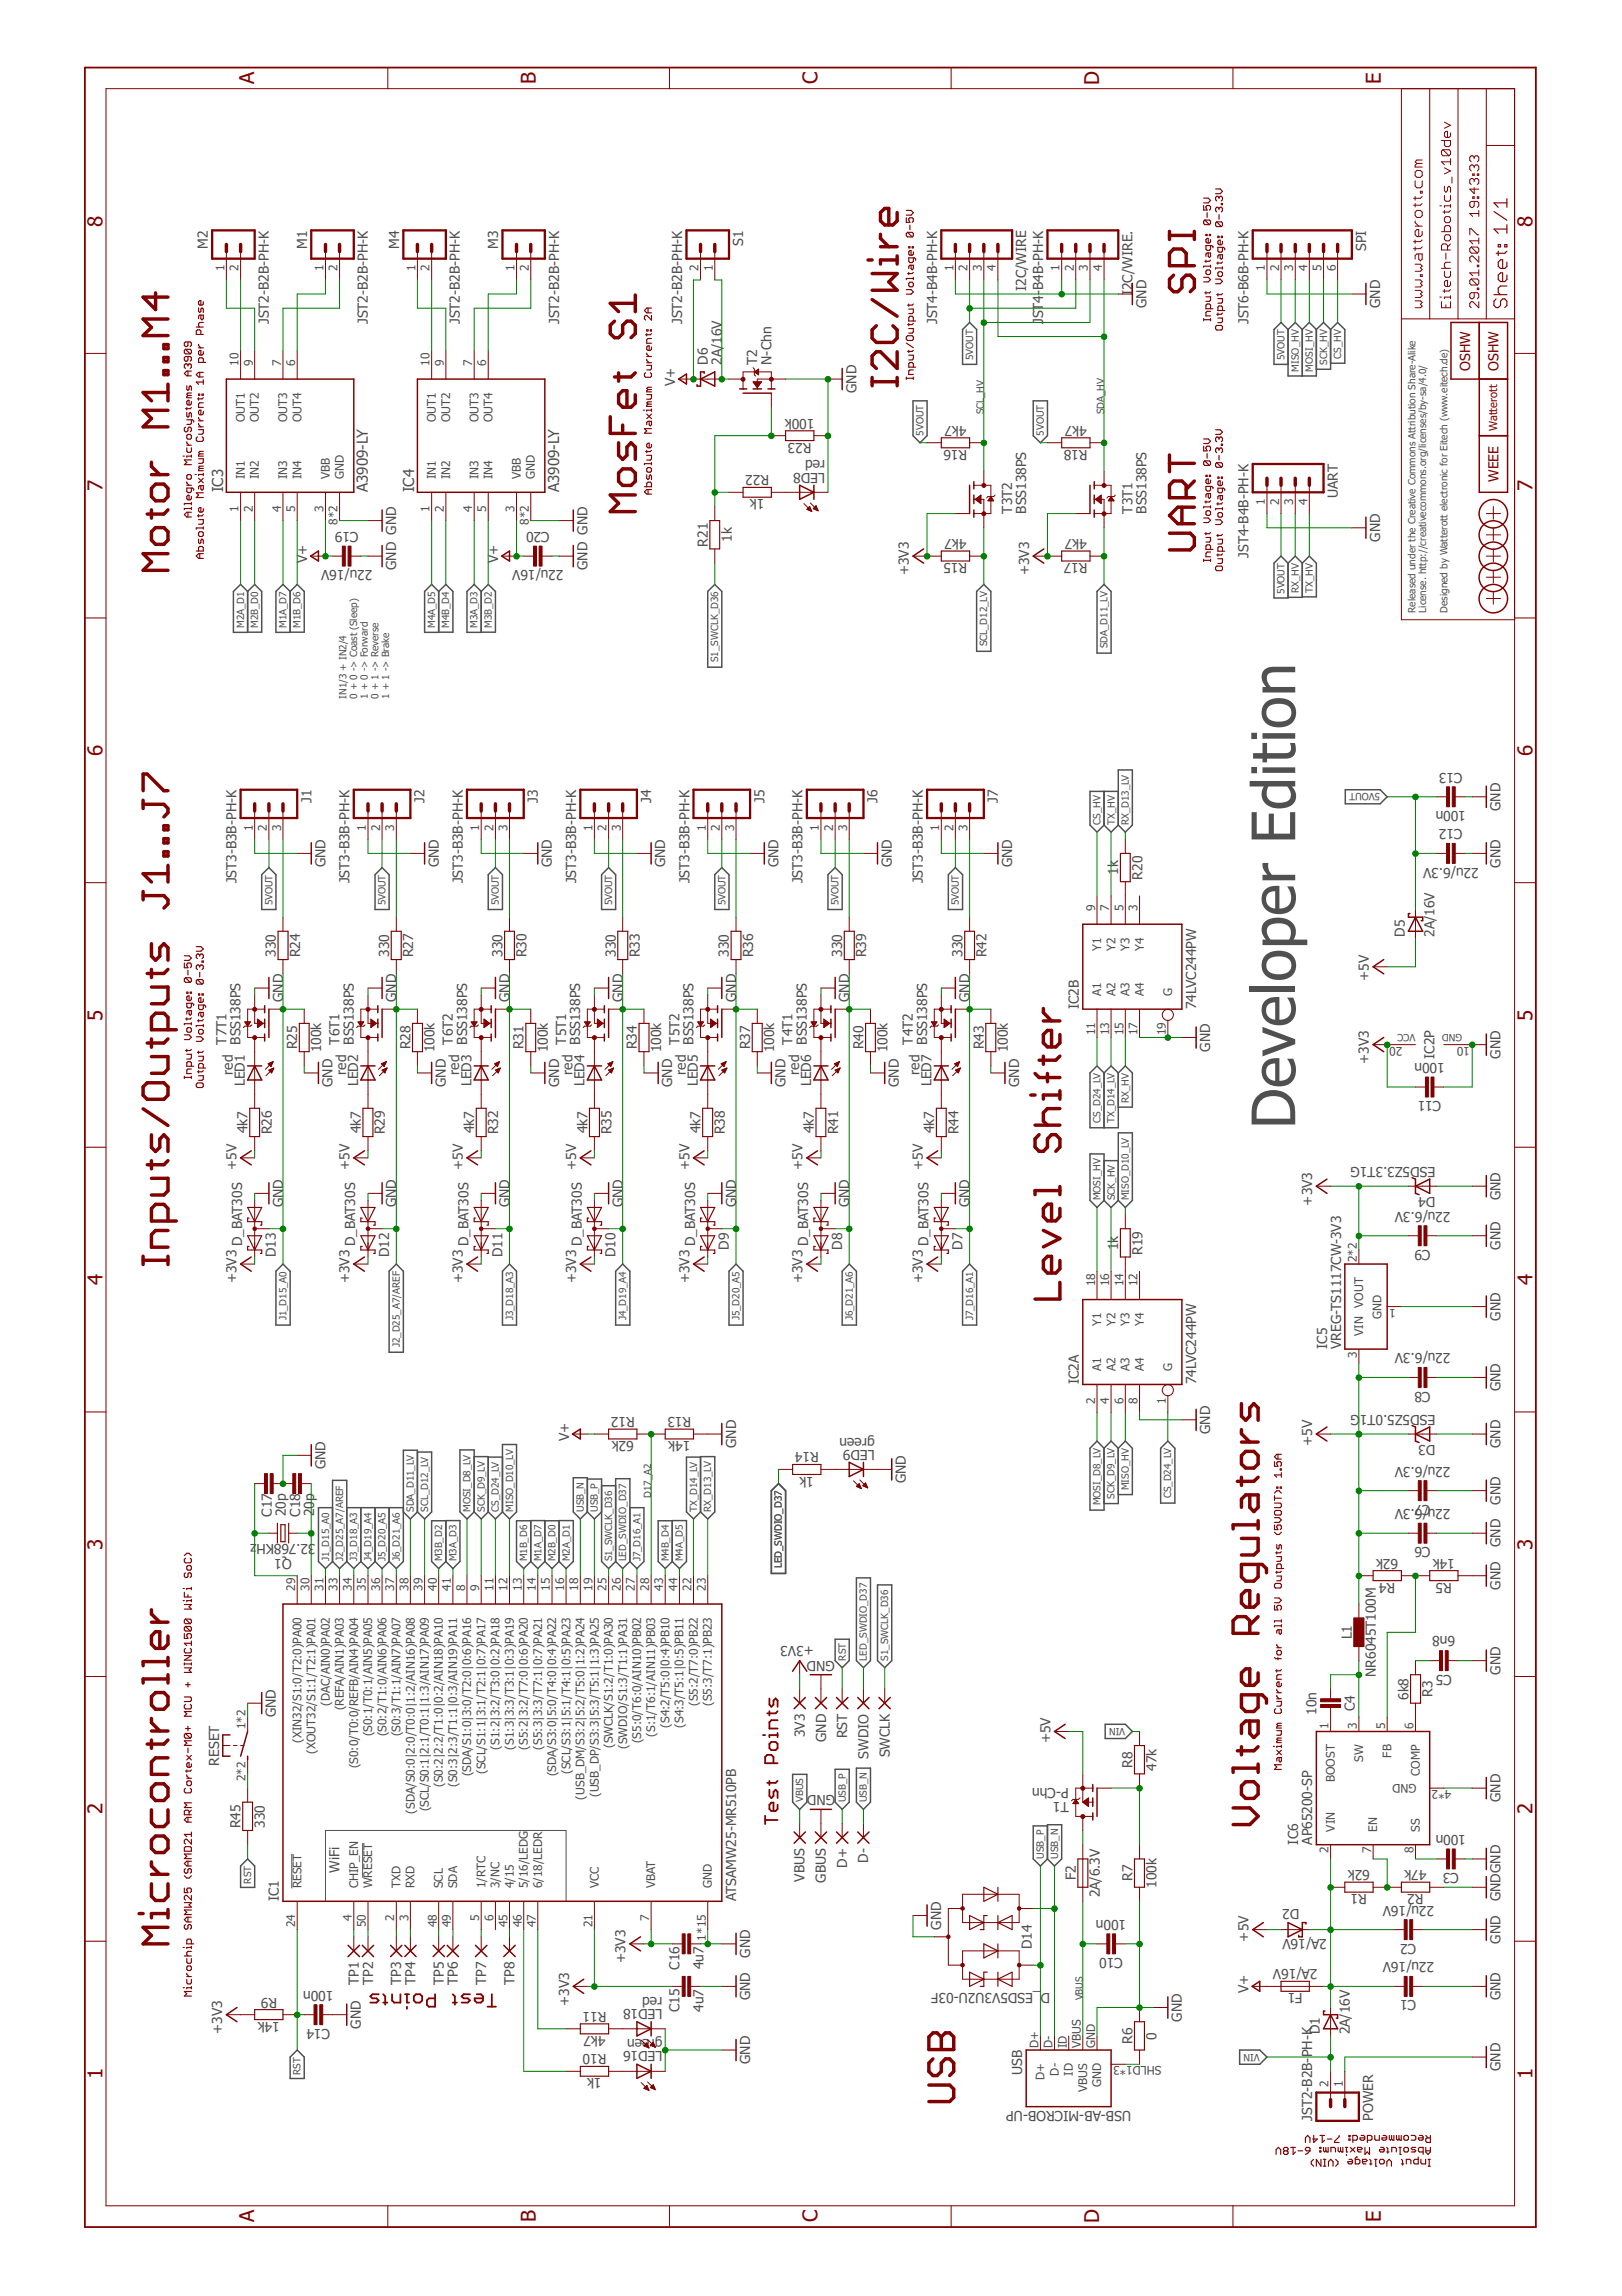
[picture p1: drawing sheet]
<svg xmlns="http://www.w3.org/2000/svg" width="210mm" height="297mm" viewBox="0 0 210 297" stroke-linecap="round" stroke-linejoin="round" font-family="sans-serif">
<defs><g id="words">
<text font-size="7.8" fill="#505050" x="167.6" y="146" transform="rotate(-90 167.6 146)">Developer Edition</text>
<g font-size="2.6" fill="#800000">
<text x="32.9" y="10.9" transform="rotate(-90 32.9 10.9)">A</text>
<text x="69.3" y="10.9" transform="rotate(-90 69.3 10.9)">B</text>
<text x="105.8" y="10.9" transform="rotate(-90 105.8 10.9)">C</text>
<text x="142.3" y="11" transform="rotate(-90 142.3 11)">D</text>
<text x="178.7" y="10.8" transform="rotate(-90 178.7 10.8)">E</text>
<text x="13.3" y="29.3" transform="rotate(-90 13.3 29.3)">8</text>
<text x="198.3" y="29.3" transform="rotate(-90 198.3 29.3)">8</text>
<text x="13.3" y="63.6" transform="rotate(-90 13.3 63.6)">7</text>
<text x="198.3" y="63.6" transform="rotate(-90 198.3 63.6)">7</text>
<text x="13.3" y="97.8" transform="rotate(-90 13.3 97.8)">6</text>
<text x="198.3" y="97.8" transform="rotate(-90 198.3 97.8)">6</text>
<text x="13.3" y="132" transform="rotate(-90 13.3 132)">5</text>
<text x="198.3" y="132" transform="rotate(-90 198.3 132)">5</text>
<text x="13.3" y="166.3" transform="rotate(-90 13.3 166.3)">4</text>
<text x="198.3" y="166.3" transform="rotate(-90 198.3 166.3)">4</text>
<text x="13.3" y="200.5" transform="rotate(-90 13.3 200.5)">3</text>
<text x="198.3" y="200.5" transform="rotate(-90 198.3 200.5)">3</text>
<text x="13.3" y="234.7" transform="rotate(-90 13.3 234.7)">2</text>
<text x="198.3" y="234.7" transform="rotate(-90 198.3 234.7)">2</text>
<text x="13.3" y="269" transform="rotate(-90 13.3 269)">1</text>
<text x="198.3" y="269" transform="rotate(-90 198.3 269)">1</text>
<text x="32.9" y="287.5" transform="rotate(-90 32.9 287.5)">A</text>
<text x="69.3" y="287.5" transform="rotate(-90 69.3 287.5)">B</text>
<text x="105.8" y="287.5" transform="rotate(-90 105.8 287.5)">C</text>
<text x="142.3" y="287.6" transform="rotate(-90 142.3 287.6)">D</text>
<text x="178.7" y="287.5" transform="rotate(-90 178.7 287.5)">E</text>
</g>
<g font-size="2" fill="#505050">
<text x="28.9" y="63.7" transform="rotate(-90 28.9 63.7)">IC3</text>
<text x="47.6" y="63.7" transform="rotate(-90 47.6 63.7)">A3909-LY</text>
<text x="53.6" y="63.7" transform="rotate(-90 53.6 63.7)">IC4</text>
<text x="72.3" y="63.7" transform="rotate(-90 72.3 63.7)">A3909-LY</text>
</g>
<g font-size="1.8" fill="#505050">
<text x="26.9" y="32.2" transform="rotate(-90 26.9 32.2)">M2</text>
<text x="39.7" y="32.2" transform="rotate(-90 39.7 32.2)">M1</text>
<text x="51.6" y="32.2" transform="rotate(-90 51.6 32.2)">M4</text>
<text x="64.5" y="32.2" transform="rotate(-90 64.5 32.2)">M3</text>
<text x="96.2" y="31.8" transform="rotate(-90 96.2 31.8)">S1</text>
<text x="176.8" y="32.5" transform="rotate(-90 176.8 32.5)">SPI</text>
<text x="34.8" y="41.9" transform="rotate(-90 34.8 41.9)">JST2-B2B-PH-K</text>
<text x="47.6" y="41.9" transform="rotate(-90 47.6 41.9)">JST2-B2B-PH-K</text>
<text x="59.5" y="41.9" transform="rotate(-90 59.5 41.9)">JST2-B2B-PH-K</text>
<text x="72.3" y="41.9" transform="rotate(-90 72.3 41.9)">JST2-B2B-PH-K</text>
<text x="88.3" y="41.9" transform="rotate(-90 88.3 41.9)">JST2-B2B-PH-K</text>
<text x="121.3" y="41.9" transform="rotate(-90 121.3 41.9)">JST4-B4B-PH-K</text>
<text x="132.8" y="37.7" transform="rotate(-90 132.8 37.7)">I2C/WIRE</text>
<text x="135" y="41.9" transform="rotate(-90 135 41.9)">J</text>
<text x="135" y="41.2" transform="rotate(-90 135 41.2)">ST4-</text>
<text x="135" y="37.5" transform="rotate(-90 135 37.5)">B4B-PH-K</text>
<text x="146.6" y="38.2" transform="rotate(-90 146.6 38.2)">I2C/WIRE.</text>
<text x="148.4" y="39.9" transform="rotate(-90 148.4 39.9)">GND</text>
<text x="161.6" y="41.9" transform="rotate(-90 161.6 41.9)">JST6-B6B-PH-K</text>
<text x="178.6" y="39.9" transform="rotate(-90 178.6 39.9)">GND</text>
<text x="91.6" y="47.2" transform="rotate(-90 91.6 47.2)">D6</text>
<text x="93.4" y="47.2" transform="rotate(-90 93.4 47.2)">2A/16V</text>
<text x="98" y="47.2" transform="rotate(-90 98 47.2)">T2</text>
<text x="99.8" y="47.2" transform="rotate(-90 99.8 47.2)">N-Chn</text>
<text x="87.4" y="50" transform="rotate(-90 87.4 50)">V+</text>
<text x="110.8" y="50.8" transform="rotate(-90 110.8 50.8)">GND</text>
<text x="105" y="57.3" transform="rotate(-180 105 57.3)">R23</text>
<text x="105.4" y="54.2" transform="rotate(-180 105.4 54.2)">100k</text>
<text x="106.8" y="59.6" transform="rotate(-180 106.8 59.6)">red</text>
<text x="125.1" y="55.1" transform="rotate(-180 125.1 55.1)">4k7</text>
<text x="125.2" y="58.2" transform="rotate(-180 125.2 58.2)">R16</text>
<text x="140.6" y="55.1" transform="rotate(-180 140.6 55.1)">4k7</text>
<text x="140.7" y="58.2" transform="rotate(-180 140.7 58.2)">R18</text>
<text x="98.9" y="64.6" transform="rotate(-180 98.9 64.6)">1k</text>
<text x="99.5" y="61.5" transform="rotate(-180 99.5 61.5)">R22</text>
<text x="106.8" y="61.1" transform="rotate(-180 106.8 61.1)">LED8</text>
<text x="173.1" y="64.4" transform="rotate(-90 173.1 64.4)">UART</text>
<text x="46.4" y="68.8" transform="rotate(-180 46.4 68.8)">C19</text>
<text x="71.1" y="68.8" transform="rotate(-180 71.1 68.8)">C20</text>
<text x="91.6" y="70.7" transform="rotate(-90 91.6 70.7)">R21</text>
<text x="94.7" y="70.1" transform="rotate(-90 94.7 70.1)">1k</text>
<text x="125.1" y="69.7" transform="rotate(-180 125.1 69.7)">4k7</text>
<text x="131" y="66.4" transform="rotate(-90 131 66.4)">T3T2</text>
<text x="132.8" y="66.4" transform="rotate(-90 132.8 66.4)">BSS138PS</text>
<text x="140.6" y="69.7" transform="rotate(-180 140.6 69.7)">4k7</text>
<text x="146.5" y="66.4" transform="rotate(-90 146.5 66.4)">T3T1</text>
<text x="148.4" y="66.4" transform="rotate(-90 148.4 66.4)">BSS138PS</text>
<text x="178.6" y="70.1" transform="rotate(-90 178.6 70.1)">GND</text>
<text x="39.7" y="72.9" transform="rotate(-90 39.7 72.9)">V+</text>
<text x="48.2" y="73.8" transform="rotate(-180 48.2 73.8)">22u/16V</text>
<text x="51.3" y="73.7" transform="rotate(-90 51.3 73.7)">GND GND</text>
<text x="64.5" y="72.9" transform="rotate(-90 64.5 72.9)">V+</text>
<text x="72.9" y="73.8" transform="rotate(-180 72.9 73.8)">22u/16V</text>
<text x="76" y="73.7" transform="rotate(-90 76 73.7)">GND GND</text>
<text x="117.6" y="74.4" transform="rotate(-90 117.6 74.4)">+3V3</text>
<text x="125.2" y="72.9" transform="rotate(-180 125.2 72.9)">R15</text>
<text x="133.2" y="74.4" transform="rotate(-90 133.2 74.4)">+3V3</text>
<text x="140.7" y="72.9" transform="rotate(-180 140.7 72.9)">R17</text>
<text x="161.6" y="72.2" transform="rotate(-90 161.6 72.2)">JST4-B4B-PH-K</text>
<text x="189.3" y="100" transform="rotate(-180 189.3 100)">C13</text>
<text x="40.3" y="103.9" transform="rotate(-90 40.3 103.9)">J1</text>
<text x="55" y="103.9" transform="rotate(-90 55 103.9)">J2</text>
<text x="69.6" y="103.9" transform="rotate(-90 69.6 103.9)">J3</text>
<text x="84.3" y="103.9" transform="rotate(-90 84.3 103.9)">J4</text>
<text x="98.9" y="103.9" transform="rotate(-90 98.9 103.9)">J5</text>
<text x="113.6" y="103.9" transform="rotate(-90 113.6 103.9)">J6</text>
<text x="129.1" y="103.9" transform="rotate(-90 129.1 103.9)">J7</text>
<text x="189.3" y="107.3" transform="rotate(-180 189.3 107.3)">C12</text>
<text x="189.7" y="104.9" transform="rotate(-180 189.7 104.9)">100n</text>
<text x="194.2" y="104.9" transform="rotate(-90 194.2 104.9)">GND</text>
<text x="42.1" y="112.2" transform="rotate(-90 42.1 112.2)">GND</text>
<text x="56.8" y="112.2" transform="rotate(-90 56.8 112.2)">GND</text>
<text x="71.4" y="112.2" transform="rotate(-90 71.4 112.2)">GND</text>
<text x="86.1" y="112.2" transform="rotate(-90 86.1 112.2)">GND</text>
<text x="100.7" y="112.2" transform="rotate(-90 100.7 112.2)">GND</text>
<text x="115.4" y="112.2" transform="rotate(-90 115.4 112.2)">GND</text>
<text x="131" y="112.2" transform="rotate(-90 131 112.2)">GND</text>
<text x="144.7" y="113.2" transform="rotate(-90 144.7 113.2)">1k</text>
<text x="147.8" y="113.8" transform="rotate(-90 147.8 113.8)">R20</text>
<text x="191.4" y="112.2" transform="rotate(-180 191.4 112.2)">22u/6.3V</text>
<text x="194.2" y="112.2" transform="rotate(-90 194.2 112.2)">GND</text>
<text x="30.6" y="114.3" transform="rotate(-90 30.6 114.3)">JST3-B3B-PH-K</text>
<text x="45.2" y="114.3" transform="rotate(-90 45.2 114.3)">JST3-B3B-PH-K</text>
<text x="59.9" y="114.3" transform="rotate(-90 59.9 114.3)">JST3-B3B-PH-K</text>
<text x="74.6" y="114.3" transform="rotate(-90 74.6 114.3)">JST3-B3B-PH-K</text>
<text x="89.2" y="114.3" transform="rotate(-90 89.2 114.3)">JST3-B3B-PH-K</text>
<text x="103.9" y="114.3" transform="rotate(-90 103.9 114.3)">JST3-B3B-PH-K</text>
<text x="119.4" y="114.3" transform="rotate(-90 119.4 114.3)">JST3-B3B-PH-K</text>
<text x="35.7" y="123.8" transform="rotate(-90 35.7 123.8)">330</text>
<text x="38.8" y="123.9" transform="rotate(-90 38.8 123.9)">R24</text>
<text x="50.4" y="123.8" transform="rotate(-90 50.4 123.8)">330</text>
<text x="53.5" y="123.9" transform="rotate(-90 53.5 123.9)">R27</text>
<text x="65" y="123.8" transform="rotate(-90 65 123.8)">330</text>
<text x="68.1" y="123.9" transform="rotate(-90 68.1 123.9)">R30</text>
<text x="79.7" y="123.8" transform="rotate(-90 79.7 123.8)">330</text>
<text x="82.8" y="123.9" transform="rotate(-90 82.8 123.9)">R33</text>
<text x="94.3" y="123.8" transform="rotate(-90 94.3 123.8)">330</text>
<text x="97.5" y="123.9" transform="rotate(-90 97.5 123.9)">R36</text>
<text x="109" y="123.8" transform="rotate(-90 109 123.8)">330</text>
<text x="112.1" y="123.9" transform="rotate(-90 112.1 123.9)">R39</text>
<text x="124.6" y="123.8" transform="rotate(-90 124.6 123.8)">330</text>
<text x="127.7" y="123.9" transform="rotate(-90 127.7 123.9)">R42</text>
<text x="181.8" y="121.2" transform="rotate(-90 181.8 121.2)">D5</text>
<text x="185.7" y="121.2" transform="rotate(-90 185.7 121.2)">2A/16V</text>
<text x="36.6" y="129.6" transform="rotate(-90 36.6 129.6)">GND</text>
<text x="51.3" y="129.6" transform="rotate(-90 51.3 129.6)">GND</text>
<text x="65.9" y="129.6" transform="rotate(-90 65.9 129.6)">GND</text>
<text x="80.6" y="129.6" transform="rotate(-90 80.6 129.6)">GND</text>
<text x="95.2" y="129.6" transform="rotate(-90 95.2 129.6)">GND</text>
<text x="109.9" y="129.6" transform="rotate(-90 109.9 129.6)">GND</text>
<text x="125.5" y="129.6" transform="rotate(-90 125.5 129.6)">GND</text>
<text x="139.6" y="130.6" transform="rotate(-90 139.6 130.6)">IC2B</text>
<text x="154.8" y="130.6" transform="rotate(-90 154.8 130.6)">74LVC244PW</text>
<text x="177.1" y="126.9" transform="rotate(-90 177.1 126.9)">+5V</text>
<text x="29.3" y="135.1" transform="rotate(-90 29.3 135.1)">T7T1</text>
<text x="31.1" y="135.1" transform="rotate(-90 31.1 135.1)">BSS138PS</text>
<text x="38.5" y="135.8" transform="rotate(-90 38.5 135.8)">R25</text>
<text x="41.6" y="136.1" transform="rotate(-90 41.6 136.1)">100k</text>
<text x="44" y="135.1" transform="rotate(-90 44 135.1)">T6T1</text>
<text x="45.8" y="135.1" transform="rotate(-90 45.8 135.1)">BSS138PS</text>
<text x="53.1" y="135.8" transform="rotate(-90 53.1 135.8)">R28</text>
<text x="56.2" y="136.1" transform="rotate(-90 56.2 136.1)">100k</text>
<text x="58.6" y="135.1" transform="rotate(-90 58.6 135.1)">T6T2</text>
<text x="60.4" y="135.1" transform="rotate(-90 60.4 135.1)">BSS138PS</text>
<text x="67.8" y="135.8" transform="rotate(-90 67.8 135.8)">R31</text>
<text x="70.9" y="136.1" transform="rotate(-90 70.9 136.1)">100k</text>
<text x="73.3" y="135.1" transform="rotate(-90 73.3 135.1)">T5T1</text>
<text x="75.1" y="135.1" transform="rotate(-90 75.1 135.1)">BSS138PS</text>
<text x="82.4" y="135.8" transform="rotate(-90 82.4 135.8)">R34</text>
<text x="85.5" y="136.1" transform="rotate(-90 85.5 136.1)">100k</text>
<text x="87.9" y="135.1" transform="rotate(-90 87.9 135.1)">T5T2</text>
<text x="89.8" y="135.1" transform="rotate(-90 89.8 135.1)">BSS138PS</text>
<text x="97.1" y="135.8" transform="rotate(-90 97.1 135.8)">R37</text>
<text x="100.2" y="136.1" transform="rotate(-90 100.2 136.1)">100k</text>
<text x="102.6" y="135.1" transform="rotate(-90 102.6 135.1)">T4T1</text>
<text x="104.4" y="135.1" transform="rotate(-90 104.4 135.1)">BSS138PS</text>
<text x="111.7" y="135.8" transform="rotate(-90 111.7 135.8)">R40</text>
<text x="114.9" y="136.1" transform="rotate(-90 114.9 136.1)">100k</text>
<text x="118.1" y="135.1" transform="rotate(-90 118.1 135.1)">T4T2</text>
<text x="120" y="135.1" transform="rotate(-90 120 135.1)">BSS138PS</text>
<text x="127.3" y="135.8" transform="rotate(-90 127.3 135.8)">R43</text>
<text x="130.4" y="136.1" transform="rotate(-90 130.4 136.1)">100k</text>
<text x="156.6" y="136" transform="rotate(-90 156.6 136)">GND</text>
<text x="177.1" y="137.7" transform="rotate(-90 177.1 137.7)">+3V3</text>
<text x="185.7" y="137" transform="rotate(-90 185.7 137)">IC2P</text>
<text x="187" y="137.5" transform="rotate(-180 187 137.5)">100n</text>
<text x="194.2" y="137" transform="rotate(-90 194.2 137)">GND</text>
<text x="30.1" y="139" transform="rotate(-90 30.1 139)">red</text>
<text x="31.7" y="140.5" transform="rotate(-90 31.7 140.5)">LED1</text>
<text x="43" y="140.6" transform="rotate(-90 43 140.6)">GND</text>
<text x="44.8" y="139" transform="rotate(-90 44.8 139)">red</text>
<text x="46.3" y="140.5" transform="rotate(-90 46.3 140.5)">LED2</text>
<text x="57.7" y="140.6" transform="rotate(-90 57.7 140.6)">GND</text>
<text x="59.4" y="139" transform="rotate(-90 59.4 139)">red</text>
<text x="61" y="140.5" transform="rotate(-90 61 140.5)">LED3</text>
<text x="72.3" y="140.6" transform="rotate(-90 72.3 140.6)">GND</text>
<text x="74.1" y="139" transform="rotate(-90 74.1 139)">red</text>
<text x="75.7" y="140.5" transform="rotate(-90 75.7 140.5)">LED4</text>
<text x="87" y="140.6" transform="rotate(-90 87 140.6)">GND</text>
<text x="88.8" y="139" transform="rotate(-90 88.8 139)">red</text>
<text x="90.3" y="140.5" transform="rotate(-90 90.3 140.5)">LED5</text>
<text x="101.7" y="140.6" transform="rotate(-90 101.7 140.6)">GND</text>
<text x="103.4" y="139" transform="rotate(-90 103.4 139)">red</text>
<text x="105" y="140.5" transform="rotate(-90 105 140.5)">LED6</text>
<text x="116.3" y="140.6" transform="rotate(-90 116.3 140.6)">GND</text>
<text x="119" y="139" transform="rotate(-90 119 139)">red</text>
<text x="120.5" y="140.5" transform="rotate(-90 120.5 140.5)">LED7</text>
<text x="131.9" y="140.6" transform="rotate(-90 131.9 140.6)">GND</text>
<text x="186.5" y="142.5" transform="rotate(-180 186.5 142.5)">C11</text>
<text x="32" y="146.6" transform="rotate(-90 32 146.6)">4k7</text>
<text x="35.2" y="146.8" transform="rotate(-90 35.2 146.8)">R26</text>
<text x="46.7" y="146.6" transform="rotate(-90 46.7 146.6)">4k7</text>
<text x="49.8" y="146.8" transform="rotate(-90 49.8 146.8)">R29</text>
<text x="61.4" y="146.6" transform="rotate(-90 61.4 146.6)">4k7</text>
<text x="64.5" y="146.8" transform="rotate(-90 64.5 146.8)">R32</text>
<text x="76" y="146.6" transform="rotate(-90 76 146.6)">4k7</text>
<text x="79.1" y="146.8" transform="rotate(-90 79.1 146.8)">R35</text>
<text x="90.7" y="146.6" transform="rotate(-90 90.7 146.6)">4k7</text>
<text x="93.8" y="146.8" transform="rotate(-90 93.8 146.8)">R38</text>
<text x="105.3" y="146.6" transform="rotate(-90 105.3 146.6)">4k7</text>
<text x="108.4" y="146.8" transform="rotate(-90 108.4 146.8)">R41</text>
<text x="120.9" y="146.6" transform="rotate(-90 120.9 146.6)">4k7</text>
<text x="124" y="146.8" transform="rotate(-90 124 146.8)">R44</text>
<text x="30.6" y="151.3" transform="rotate(-90 30.6 151.3)">+5V</text>
<text x="45.2" y="151.3" transform="rotate(-90 45.2 151.3)">+5V</text>
<text x="59.9" y="151.3" transform="rotate(-90 59.9 151.3)">+5V</text>
<text x="74.6" y="151.3" transform="rotate(-90 74.6 151.3)">+5V</text>
<text x="89.2" y="151.3" transform="rotate(-90 89.2 151.3)">+5V</text>
<text x="103.9" y="151.3" transform="rotate(-90 103.9 151.3)">+5V</text>
<text x="119.4" y="151.3" transform="rotate(-90 119.4 151.3)">+5V</text>
<text x="169.8" y="156" transform="rotate(-90 169.8 156)">+3V3</text>
<text x="185.7" y="151" transform="rotate(-180 185.7 151)">ESD5Z3.3T1G</text>
<text x="185.7" y="154.8" transform="rotate(-180 185.7 154.8)">D4</text>
<text x="194.2" y="155.3" transform="rotate(-90 194.2 155.3)">GND</text>
<text x="31.3" y="161.2" transform="rotate(-90 31.3 161.2)">D_BAT30S</text>
<text x="36.6" y="156.2" transform="rotate(-90 36.6 156.2)">GND</text>
<text x="46" y="161.2" transform="rotate(-90 46 161.2)">D_BAT30S</text>
<text x="51.3" y="156.2" transform="rotate(-90 51.3 156.2)">GND</text>
<text x="60.6" y="161.2" transform="rotate(-90 60.6 161.2)">D_BAT30S</text>
<text x="65.9" y="156.2" transform="rotate(-90 65.9 156.2)">GND</text>
<text x="75.3" y="161.2" transform="rotate(-90 75.3 161.2)">D_BAT30S</text>
<text x="80.6" y="156.2" transform="rotate(-90 80.6 156.2)">GND</text>
<text x="89.9" y="161.2" transform="rotate(-90 89.9 161.2)">D_BAT30S</text>
<text x="94.3" y="161.7" transform="rotate(-90 94.3 161.7)">D9</text>
<text x="95.2" y="156.2" transform="rotate(-90 95.2 156.2)">GND</text>
<text x="104.6" y="161.2" transform="rotate(-90 104.6 161.2)">D_BAT30S</text>
<text x="109" y="161.7" transform="rotate(-90 109 161.7)">D8</text>
<text x="109.9" y="156.2" transform="rotate(-90 109.9 156.2)">GND</text>
<text x="120.2" y="161.2" transform="rotate(-90 120.2 161.2)">D_BAT30S</text>
<text x="124.5" y="161.7" transform="rotate(-90 124.5 161.7)">D7</text>
<text x="125.5" y="156.2" transform="rotate(-90 125.5 156.2)">GND</text>
<text x="144.7" y="161.7" transform="rotate(-90 144.7 161.7)">1k</text>
<text x="185.1" y="161.7" transform="rotate(-180 185.1 161.7)">C9</text>
<text x="187.7" y="156.8" transform="rotate(-180 187.7 156.8)">22u/6.3V</text>
<text x="194.2" y="161.7" transform="rotate(-90 194.2 161.7)">GND</text>
<text x="30.6" y="166" transform="rotate(-90 30.6 166)">+3V3</text>
<text x="35.7" y="162.7" transform="rotate(-90 35.7 162.7)">D13</text>
<text x="45.2" y="166" transform="rotate(-90 45.2 166)">+3V3</text>
<text x="50.4" y="162.7" transform="rotate(-90 50.4 162.7)">D12</text>
<text x="59.9" y="166" transform="rotate(-90 59.9 166)">+3V3</text>
<text x="65" y="162.7" transform="rotate(-90 65 162.7)">D11</text>
<text x="74.6" y="166" transform="rotate(-90 74.6 166)">+3V3</text>
<text x="79.7" y="162.7" transform="rotate(-90 79.7 162.7)">D10</text>
<text x="89.2" y="166" transform="rotate(-90 89.2 166)">+3V3</text>
<text x="103.9" y="166" transform="rotate(-90 103.9 166)">+3V3</text>
<text x="119.4" y="166" transform="rotate(-90 119.4 166)">+3V3</text>
<text x="147.8" y="162.3" transform="rotate(-90 147.8 162.3)">R19</text>
<text x="194.2" y="170.8" transform="rotate(-90 194.2 170.8)">GND</text>
<text x="139.6" y="179.1" transform="rotate(-90 139.6 179.1)">IC2A</text>
<text x="154.8" y="179.1" transform="rotate(-90 154.8 179.1)">74LVC244PW</text>
<text x="171.7" y="174.5" transform="rotate(-90 171.7 174.5)">IC5</text>
<text x="173.6" y="174.5" transform="rotate(-90 173.6 174.5)">VREG-TS1117CW-3V3</text>
<text x="187.7" y="175.1" transform="rotate(-180 187.7 175.1)">22u/6.3V</text>
<text x="82.1" y="183.3" transform="rotate(-180 82.1 183.3)">R12</text>
<text x="89.5" y="183.3" transform="rotate(-180 89.5 183.3)">R13</text>
<text x="113.2" y="186" transform="rotate(-180 113.2 186)">green</text>
<text x="156.6" y="185.5" transform="rotate(-90 156.6 185.5)">GND</text>
<text x="185.1" y="180" transform="rotate(-180 185.1 180)">C8</text>
<text x="185.7" y="183.1" transform="rotate(-180 185.7 183.1)">ESD5Z5.0T1G</text>
<text x="194.2" y="180" transform="rotate(-90 194.2 180)">GND</text>
<text x="42.1" y="190.1" transform="rotate(-90 42.1 190.1)">GND</text>
<text x="73.6" y="186.4" transform="rotate(-90 73.6 186.4)">V+</text>
<text x="82" y="186.4" transform="rotate(-180 82 186.4)">62k</text>
<text x="89.3" y="186.4" transform="rotate(-180 89.3 186.4)">14k</text>
<text x="95.2" y="187.3" transform="rotate(-90 95.2 187.3)">GND</text>
<text x="105.3" y="191" transform="rotate(-180 105.3 191)">1k</text>
<text x="106" y="187.9" transform="rotate(-180 106 187.9)">R14</text>
<text x="113.2" y="187.5" transform="rotate(-180 113.2 187.5)">LED9</text>
<text x="117.2" y="191.9" transform="rotate(-90 117.2 191.9)">GND</text>
<text x="169.8" y="187.1" transform="rotate(-90 169.8 187.1)">+5V</text>
<text x="185.7" y="186.9" transform="rotate(-180 185.7 186.9)">D3</text>
<text x="187.7" y="189.7" transform="rotate(-180 187.7 189.7)">22u/6.3V</text>
<text x="194.2" y="187.3" transform="rotate(-90 194.2 187.3)">GND</text>
<text x="35.2" y="196.2" transform="rotate(-90 35.2 196.2)">C17</text>
<text x="37" y="196.1" transform="rotate(-90 37 196.1)">20p</text>
<text x="38.8" y="196.2" transform="rotate(-90 38.8 196.2)">C18</text>
<text x="40.7" y="196.1" transform="rotate(-90 40.7 196.1)">20p</text>
<text x="185.1" y="194.7" transform="rotate(-180 185.1 194.7)">C7</text>
<text x="187.7" y="195.2" transform="rotate(-180 187.7 195.2)">22u/6.3V</text>
<text x="194.2" y="194.7" transform="rotate(-90 194.2 194.7)">GND</text>
<text x="37.7" y="201.6" transform="rotate(-180 37.7 201.6)">Q1</text>
<text x="39.9" y="199.8" transform="rotate(-180 39.9 199.8)">2.768KHz</text>
<text x="40.8" y="199.8" transform="rotate(-180 40.8 199.8)">3</text>
<text x="180.9" y="201.6" transform="rotate(-180 180.9 201.6)">62k</text>
<text x="185.1" y="200.2" transform="rotate(-180 185.1 200.2)">C6</text>
<text x="188.3" y="201.6" transform="rotate(-180 188.3 201.6)">14k</text>
<text x="194.2" y="200.2" transform="rotate(-90 194.2 200.2)">GND</text>
<text x="180.6" y="204.8" transform="rotate(-180 180.6 204.8)">R4</text>
<text x="187.9" y="204.8" transform="rotate(-180 187.9 204.8)">R5</text>
<text x="194.2" y="205.7" transform="rotate(-90 194.2 205.7)">GND</text>
<text x="105.3" y="213" transform="rotate(-180 105.3 213)">+3V3</text>
<text x="108" y="214.8" transform="rotate(-180 108 214.8)">GND</text>
<text x="174.9" y="212.1" transform="rotate(-90 174.9 212.1)">L1</text>
<text x="188.3" y="211.7" transform="rotate(-180 188.3 211.7)">6n8</text>
<text x="170.4" y="221.8" transform="rotate(-90 170.4 221.8)">10n</text>
<text x="175.3" y="221.4" transform="rotate(-90 175.3 221.4)">C4</text>
<text x="178.1" y="217" transform="rotate(-90 178.1 217)">NR6045T100M</text>
<text x="182.3" y="219.9" transform="rotate(-90 182.3 219.9)">6k8</text>
<text x="185.4" y="219.6" transform="rotate(-90 185.4 219.6)">R3</text>
<text x="187.9" y="216.7" transform="rotate(-180 187.9 216.7)">C5</text>
<text x="194.2" y="216.6" transform="rotate(-90 194.2 216.6)">GND</text>
<text x="35.7" y="222.2" transform="rotate(-90 35.7 222.2)">GND</text>
<text x="104.1" y="224.7" transform="rotate(-90 104.1 224.7)">3V3</text>
<text x="106.9" y="225.3" transform="rotate(-90 106.9 225.3)">GND</text>
<text x="109.6" y="224.9" transform="rotate(-90 109.6 224.9)">RST</text>
<text x="112.4" y="227.5" transform="rotate(-90 112.4 227.5)">SWDIO</text>
<text x="115.1" y="227.4" transform="rotate(-90 115.1 227.4)">SWCLK</text>
<text x="135.9" y="225.5" transform="rotate(-90 135.9 225.5)">+5V</text>
<text x="28.4" y="228.4" transform="rotate(-90 28.4 228.4)">RESET</text>
<text x="108.1" y="232.2" transform="rotate(-180 108.1 232.2)">GND</text>
<text x="138.3" y="231.3" transform="rotate(-180 138.3 231.3)">P-Chn</text>
<text x="138.3" y="233.2" transform="rotate(-180 138.3 233.2)">T1</text>
<text x="146.5" y="228.7" transform="rotate(-90 146.5 228.7)">R8</text>
<text x="149.7" y="229.1" transform="rotate(-90 149.7 229.1)">47k</text>
<text x="194.2" y="233.1" transform="rotate(-90 194.2 233.1)">GND</text>
<text x="31.1" y="236.5" transform="rotate(-90 31.1 236.5)">R45</text>
<text x="34.3" y="236.5" transform="rotate(-90 34.3 236.5)">330</text>
<text x="168" y="238.7" transform="rotate(-90 168 238.7)">IC6</text>
<text x="169.8" y="238.7" transform="rotate(-90 169.8 238.7)">AP65200-SP</text>
<text x="189.7" y="237.4" transform="rotate(-180 189.7 237.4)">100n</text>
<text x="36.1" y="246" transform="rotate(-90 36.1 246)">IC1</text>
<text x="44" y="242.3" transform="rotate(-90 44 242.3)">WiFi</text>
<text x="95.2" y="246" transform="rotate(-90 95.2 246)">ATSAMW25-MR510PB</text>
<text x="104.1" y="243.4" transform="rotate(-90 104.1 243.4)">VBUS</text>
<text x="106.9" y="243.6" transform="rotate(-90 106.9 243.6)">GBUS</text>
<text x="109.6" y="241.7" transform="rotate(-90 109.6 241.7)">D+</text>
<text x="112.4" y="241" transform="rotate(-90 112.4 241)">D-</text>
<text x="139.2" y="243.3" transform="rotate(-90 139.2 243.3)">F2</text>
<text x="142.3" y="245.5" transform="rotate(-90 142.3 245.5)">2A/6.3V</text>
<text x="146.5" y="243.4" transform="rotate(-90 146.5 243.4)">R7</text>
<text x="149.7" y="244.2" transform="rotate(-90 149.7 244.2)">100k</text>
<text x="176.9" y="245.1" transform="rotate(-180 176.9 245.1)">R1</text>
<text x="177.3" y="241.9" transform="rotate(-180 177.3 241.9)">62k</text>
<text x="184.2" y="245.1" transform="rotate(-180 184.2 245.1)">R2</text>
<text x="184.6" y="241.9" transform="rotate(-180 184.6 241.9)">47k</text>
<text x="188.8" y="242.3" transform="rotate(-180 188.8 242.3)">C3</text>
<text x="194.2" y="246" transform="rotate(-90 194.2 246)">GNDGND</text>
<text x="121.8" y="249.6" transform="rotate(-90 121.8 249.6)">GND</text>
<text x="145.7" y="248.4" transform="rotate(-180 145.7 248.4)">100n</text>
<text x="161.6" y="251.2" transform="rotate(-90 161.6 251.2)">+5V</text>
<text x="168.2" y="247" transform="rotate(-180 168.2 247)">D2</text>
<text x="171.7" y="250.8" transform="rotate(-180 171.7 250.8)">2A/16V</text>
<text x="183.3" y="251.5" transform="rotate(-180 183.3 251.5)">C2</text>
<text x="185.6" y="246.5" transform="rotate(-180 185.6 246.5)">22u/16V</text>
<text x="194.2" y="251.5" transform="rotate(-90 194.2 251.5)">GND</text>
<text x="43.2" y="257.5" transform="rotate(-180 43.2 257.5)">100n</text>
<text x="46.4" y="256.8" transform="rotate(-90 46.4 256.8)">TP1</text>
<text x="48.3" y="256.8" transform="rotate(-90 48.3 256.8)">TP2</text>
<text x="51.9" y="256.8" transform="rotate(-90 51.9 256.8)">TP3</text>
<text x="53.8" y="256.8" transform="rotate(-90 53.8 256.8)">TP4</text>
<text x="57.4" y="256.8" transform="rotate(-90 57.4 256.8)">TP5</text>
<text x="59.3" y="256.8" transform="rotate(-90 59.3 256.8)">TP6</text>
<text x="62.9" y="256.8" transform="rotate(-90 62.9 256.8)">TP7</text>
<text x="66.6" y="256.8" transform="rotate(-90 66.6 256.8)">TP8</text>
<text x="81" y="254" transform="rotate(-90 81 254)">+3V3</text>
<text x="87.9" y="254.8" transform="rotate(-90 87.9 254.8)">C16</text>
<text x="91" y="254.8" transform="rotate(-90 91 254.8)">4u7</text>
<text x="97.1" y="253.3" transform="rotate(-90 97.1 253.3)">GND</text>
<text x="133.5" y="252.2" transform="rotate(-90 133.5 252.2)">D14</text>
<text x="135.9" y="257.9" transform="rotate(-180 135.9 257.9)">D_ESD5V3U2U-03F</text>
<text x="145.3" y="253.3" transform="rotate(-180 145.3 253.3)">C10</text>
<text x="161.6" y="257.9" transform="rotate(-90 161.6 257.9)">V+</text>
<text x="168.6" y="257.9" transform="rotate(-180 168.6 257.9)">F1</text>
<text x="170.5" y="254.8" transform="rotate(-180 170.5 254.8)">2A/16V</text>
<text x="185.6" y="253.9" transform="rotate(-180 185.6 253.9)">22u/16V</text>
<text x="28.8" y="263.1" transform="rotate(-90 28.8 263.1)">+3V3</text>
<text x="35.8" y="258.4" transform="rotate(-180 35.8 258.4)">R9</text>
<text x="36.2" y="261.6" transform="rotate(-180 36.2 261.6)">14k</text>
<text x="42.7" y="262.5" transform="rotate(-180 42.7 262.5)">C14</text>
<text x="46.7" y="262.4" transform="rotate(-90 46.7 262.4)">GND</text>
<text x="73.6" y="259.5" transform="rotate(-90 73.6 259.5)">+3V3</text>
<text x="78.3" y="263.4" transform="rotate(-180 78.3 263.4)">4k7</text>
<text x="78.5" y="260.3" transform="rotate(-180 78.5 260.3)">R11</text>
<text x="85.7" y="263.8" transform="rotate(-180 85.7 263.8)">green</text>
<text x="85.7" y="258.3" transform="rotate(-180 85.7 258.3)">red</text>
<text x="85.7" y="259.9" transform="rotate(-180 85.7 259.9)">LED18</text>
<text x="87.9" y="260.3" transform="rotate(-90 87.9 260.3)">C15</text>
<text x="91" y="260.3" transform="rotate(-90 91 260.3)">4u7</text>
<text x="97.1" y="258.8" transform="rotate(-90 97.1 258.8)">GND</text>
<text x="149.7" y="263.9" transform="rotate(-90 149.7 263.9)">0</text>
<text x="153" y="261.5" transform="rotate(-90 153 261.5)">GND</text>
<text x="170.8" y="263.2" transform="rotate(-90 170.8 263.2)">D1</text>
<text x="174.7" y="263.2" transform="rotate(-90 174.7 263.2)">2A/16V</text>
<text x="183.3" y="258.8" transform="rotate(-180 183.3 258.8)">C1</text>
<text x="194.2" y="258.8" transform="rotate(-90 194.2 258.8)">GND</text>
<text x="77.9" y="268.9" transform="rotate(-180 77.9 268.9)">1k</text>
<text x="78.5" y="265.8" transform="rotate(-180 78.5 265.8)">R10</text>
<text x="85.7" y="265.4" transform="rotate(-180 85.7 265.4)">LED16</text>
<text x="97.1" y="267" transform="rotate(-90 97.1 267)">GND</text>
<text x="132.3" y="268.5" transform="rotate(-90 132.3 268.5)">USB</text>
<text x="146.5" y="264.4" transform="rotate(-90 146.5 264.4)">R6</text>
<text x="194.2" y="267.9" transform="rotate(-90 194.2 267.9)">GND</text>
<text x="146.4" y="273.1" transform="rotate(-180 146.4 273.1)">USB-AB-MICROB-UP</text>
<text x="169.8" y="274.4" transform="rotate(-90 169.8 274.4)">JST2-B2B-PH-K</text>
<text x="177.7" y="274.4" transform="rotate(-90 177.7 274.4)">POWER</text>
</g>
<g font-size="1.8" fill="#800000">
<text x="190.3" y="47.9" transform="rotate(-90 190.3 47.9)">OSHW</text>
<text x="193.9" y="47.9" transform="rotate(-90 193.9 47.9)">OSHW</text>
<text x="193.9" y="62.4" transform="rotate(-90 193.9 62.4)">WEEE</text>
</g>
<g font-size="1.5" fill="#505050">
<text x="29" y="35.1" transform="rotate(-90 29 35.1)">1</text>
<text x="30.9" y="35.1" transform="rotate(-90 30.9 35.1)">2</text>
<text x="41.9" y="35.1" transform="rotate(-90 41.9 35.1)">1</text>
<text x="43.7" y="35.1" transform="rotate(-90 43.7 35.1)">2</text>
<text x="53.8" y="35.1" transform="rotate(-90 53.8 35.1)">1</text>
<text x="55.6" y="35.1" transform="rotate(-90 55.6 35.1)">2</text>
<text x="66.6" y="35.1" transform="rotate(-90 66.6 35.1)">1</text>
<text x="68.4" y="35.1" transform="rotate(-90 68.4 35.1)">2</text>
<text x="90.4" y="35.1" transform="rotate(-90 90.4 35.1)">2</text>
<text x="92.2" y="35.1" transform="rotate(-90 92.2 35.1)">1</text>
<text x="123.4" y="35.1" transform="rotate(-90 123.4 35.1)">1</text>
<text x="125.2" y="35.1" transform="rotate(-90 125.2 35.1)">2</text>
<text x="127.1" y="35.1" transform="rotate(-90 127.1 35.1)">3</text>
<text x="128.9" y="35.1" transform="rotate(-90 128.9 35.1)">4</text>
<text x="137.1" y="35.1" transform="rotate(-90 137.1 35.1)">1</text>
<text x="139" y="35.1" transform="rotate(-90 139 35.1)">2</text>
<text x="140.8" y="35.1" transform="rotate(-90 140.8 35.1)">3</text>
<text x="142.6" y="35.1" transform="rotate(-90 142.6 35.1)">4</text>
<text x="163.7" y="35.1" transform="rotate(-90 163.7 35.1)">1</text>
<text x="165.5" y="35.1" transform="rotate(-90 165.5 35.1)">2</text>
<text x="167.4" y="35.1" transform="rotate(-90 167.4 35.1)">3</text>
<text x="169.2" y="35.1" transform="rotate(-90 169.2 35.1)">4</text>
<text x="171" y="35.1" transform="rotate(-90 171 35.1)">5</text>
<text x="172.9" y="35.1" transform="rotate(-90 172.9 35.1)">6</text>
<text x="30.9" y="47.4" transform="rotate(-90 30.9 47.4)">10</text>
<text x="32.7" y="47.4" transform="rotate(-90 32.7 47.4)">9</text>
<text x="36.4" y="47.4" transform="rotate(-90 36.4 47.4)">7</text>
<text x="38.2" y="47.4" transform="rotate(-90 38.2 47.4)">6</text>
<text x="55.6" y="47.4" transform="rotate(-90 55.6 47.4)">10</text>
<text x="57.4" y="47.4" transform="rotate(-90 57.4 47.4)">9</text>
<text x="61.1" y="47.4" transform="rotate(-90 61.1 47.4)">7</text>
<text x="62.9" y="47.4" transform="rotate(-90 62.9 47.4)">6</text>
<text x="31.7" y="54.6" transform="rotate(-90 31.7 54.6)">OUT1</text>
<text x="33.5" y="54.6" transform="rotate(-90 33.5 54.6)">OUT2</text>
<text x="37.2" y="54.6" transform="rotate(-90 37.2 54.6)">OUT3</text>
<text x="39" y="54.6" transform="rotate(-90 39 54.6)">OUT4</text>
<text x="56.4" y="54.6" transform="rotate(-90 56.4 54.6)">OUT1</text>
<text x="58.2" y="54.6" transform="rotate(-90 58.2 54.6)">OUT2</text>
<text x="61.9" y="54.6" transform="rotate(-90 61.9 54.6)">OUT3</text>
<text x="63.7" y="54.6" transform="rotate(-90 63.7 54.6)">OUT4</text>
<text x="31.7" y="62" transform="rotate(-90 31.7 62)">IN1</text>
<text x="33.5" y="62" transform="rotate(-90 33.5 62)">IN2</text>
<text x="37.2" y="62" transform="rotate(-90 37.2 62)">IN3</text>
<text x="39" y="62" transform="rotate(-90 39 62)">IN4</text>
<text x="42.7" y="62" transform="rotate(-90 42.7 62)">VBB</text>
<text x="44.5" y="62" transform="rotate(-90 44.5 62)">GND</text>
<text x="56.4" y="62" transform="rotate(-90 56.4 62)">IN1</text>
<text x="58.2" y="62" transform="rotate(-90 58.2 62)">IN2</text>
<text x="61.9" y="62" transform="rotate(-90 61.9 62)">IN3</text>
<text x="63.7" y="62" transform="rotate(-90 63.7 62)">IN4</text>
<text x="67.4" y="62" transform="rotate(-90 67.4 62)">VBB</text>
<text x="69.2" y="62" transform="rotate(-90 69.2 62)">GND</text>
<text x="163.7" y="65.3" transform="rotate(-90 163.7 65.3)">1</text>
<text x="165.5" y="65.3" transform="rotate(-90 165.5 65.3)">2</text>
<text x="167.4" y="65.3" transform="rotate(-90 167.4 65.3)">3</text>
<text x="169.2" y="65.3" transform="rotate(-90 169.2 65.3)">4</text>
<text x="30.9" y="66.2" transform="rotate(-90 30.9 66.2)">1</text>
<text x="32.7" y="66.2" transform="rotate(-90 32.7 66.2)">2</text>
<text x="36.4" y="66.2" transform="rotate(-90 36.4 66.2)">4</text>
<text x="38.2" y="66.2" transform="rotate(-90 38.2 66.2)">5</text>
<text x="41.9" y="66.2" transform="rotate(-90 41.9 66.2)">3</text>
<text x="43.7" y="67.9" transform="rotate(-90 43.7 67.9)">8*2</text>
<text x="55.6" y="66.2" transform="rotate(-90 55.6 66.2)">1</text>
<text x="57.4" y="66.2" transform="rotate(-90 57.4 66.2)">2</text>
<text x="61.1" y="66.2" transform="rotate(-90 61.1 66.2)">4</text>
<text x="62.9" y="66.2" transform="rotate(-90 62.9 66.2)">5</text>
<text x="66.6" y="66.2" transform="rotate(-90 66.6 66.2)">3</text>
<text x="68.4" y="67.9" transform="rotate(-90 68.4 67.9)">8*2</text>
<text x="32.7" y="107.4" transform="rotate(-90 32.7 107.4)">1</text>
<text x="34.5" y="107.4" transform="rotate(-90 34.5 107.4)">2</text>
<text x="36.4" y="107.4" transform="rotate(-90 36.4 107.4)">3</text>
<text x="47.4" y="107.4" transform="rotate(-90 47.4 107.4)">1</text>
<text x="49.2" y="107.4" transform="rotate(-90 49.2 107.4)">2</text>
<text x="51" y="107.4" transform="rotate(-90 51 107.4)">3</text>
<text x="62" y="107.4" transform="rotate(-90 62 107.4)">1</text>
<text x="63.8" y="107.4" transform="rotate(-90 63.8 107.4)">2</text>
<text x="65.7" y="107.4" transform="rotate(-90 65.7 107.4)">3</text>
<text x="76.7" y="107.4" transform="rotate(-90 76.7 107.4)">1</text>
<text x="78.5" y="107.4" transform="rotate(-90 78.5 107.4)">2</text>
<text x="80.3" y="107.4" transform="rotate(-90 80.3 107.4)">3</text>
<text x="91.3" y="107.4" transform="rotate(-90 91.3 107.4)">1</text>
<text x="93.2" y="107.4" transform="rotate(-90 93.2 107.4)">2</text>
<text x="95" y="107.4" transform="rotate(-90 95 107.4)">3</text>
<text x="106" y="107.4" transform="rotate(-90 106 107.4)">1</text>
<text x="107.8" y="107.4" transform="rotate(-90 107.8 107.4)">2</text>
<text x="109.6" y="107.4" transform="rotate(-90 109.6 107.4)">3</text>
<text x="121.6" y="107.4" transform="rotate(-90 121.6 107.4)">1</text>
<text x="123.4" y="107.4" transform="rotate(-90 123.4 107.4)">2</text>
<text x="125.2" y="107.4" transform="rotate(-90 125.2 107.4)">3</text>
<text x="141.7" y="117.9" transform="rotate(-90 141.7 117.9)">9</text>
<text x="143.5" y="117.9" transform="rotate(-90 143.5 117.9)">7</text>
<text x="145.4" y="117.9" transform="rotate(-90 145.4 117.9)">5</text>
<text x="147.2" y="117.9" transform="rotate(-90 147.2 117.9)">3</text>
<text x="142.5" y="123" transform="rotate(-90 142.5 123)">Y1</text>
<text x="144.3" y="123" transform="rotate(-90 144.3 123)">Y2</text>
<text x="146.2" y="123" transform="rotate(-90 146.2 123)">Y3</text>
<text x="148" y="123" transform="rotate(-90 148 123)">Y4</text>
<text x="142.5" y="128.9" transform="rotate(-90 142.5 128.9)">A1</text>
<text x="144.3" y="128.9" transform="rotate(-90 144.3 128.9)">A2</text>
<text x="146.2" y="128.9" transform="rotate(-90 146.2 128.9)">A3</text>
<text x="148" y="128.9" transform="rotate(-90 148 128.9)">A4</text>
<text x="151.7" y="128.9" transform="rotate(-90 151.7 128.9)">G</text>
<text x="141.7" y="133.9" transform="rotate(-90 141.7 133.9)">11</text>
<text x="143.5" y="133.9" transform="rotate(-90 143.5 133.9)">13</text>
<text x="145.4" y="133.9" transform="rotate(-90 145.4 133.9)">15</text>
<text x="147.2" y="133.9" transform="rotate(-90 147.2 133.9)">17</text>
<text x="150.9" y="133.9" transform="rotate(-90 150.9 133.9)">19</text>
<text x="181.5" y="135.4" transform="rotate(-180 181.5 135.4)">20</text>
<text x="190.2" y="135.4" transform="rotate(-180 190.2 135.4)">10</text>
<text x="141.7" y="166.4" transform="rotate(-90 141.7 166.4)">18</text>
<text x="143.5" y="166.4" transform="rotate(-90 143.5 166.4)">16</text>
<text x="145.4" y="166.4" transform="rotate(-90 145.4 166.4)">14</text>
<text x="147.2" y="166.4" transform="rotate(-90 147.2 166.4)">12</text>
<text x="175.6" y="163.3" transform="rotate(-90 175.6 163.3)">2*2</text>
<text x="142.5" y="171.5" transform="rotate(-90 142.5 171.5)">Y1</text>
<text x="144.3" y="171.5" transform="rotate(-90 144.3 171.5)">Y2</text>
<text x="146.2" y="171.5" transform="rotate(-90 146.2 171.5)">Y3</text>
<text x="148" y="171.5" transform="rotate(-90 148 171.5)">Y4</text>
<text x="176.4" y="172.8" transform="rotate(-90 176.4 172.8)">VIN</text>
<text x="176.4" y="169.2" transform="rotate(-90 176.4 169.2)">VOUT</text>
<text x="178.8" y="170.7" transform="rotate(-90 178.8 170.7)">GND</text>
<text x="180.6" y="169.3" transform="rotate(-180 180.6 169.3)">1</text>
<text x="142.5" y="177.4" transform="rotate(-90 142.5 177.4)">A1</text>
<text x="144.3" y="177.4" transform="rotate(-90 144.3 177.4)">A2</text>
<text x="146.2" y="177.4" transform="rotate(-90 146.2 177.4)">A3</text>
<text x="148" y="177.4" transform="rotate(-90 148 177.4)">A4</text>
<text x="151.7" y="177.4" transform="rotate(-90 151.7 177.4)">G</text>
<text x="175.6" y="175.6" transform="rotate(-90 175.6 175.6)">3</text>
<text x="141.7" y="181.6" transform="rotate(-90 141.7 181.6)">2</text>
<text x="143.5" y="181.6" transform="rotate(-90 143.5 181.6)">4</text>
<text x="145.4" y="181.6" transform="rotate(-90 145.4 181.6)">6</text>
<text x="147.2" y="181.6" transform="rotate(-90 147.2 181.6)">8</text>
<text x="150.9" y="181.6" transform="rotate(-90 150.9 181.6)">1</text>
<text x="38.2" y="205.8" transform="rotate(-90 38.2 205.8)">29</text>
<text x="40" y="205.8" transform="rotate(-90 40 205.8)">30</text>
<text x="41.9" y="205.8" transform="rotate(-90 41.9 205.8)">31</text>
<text x="43.7" y="205.8" transform="rotate(-90 43.7 205.8)">33</text>
<text x="45.5" y="205.8" transform="rotate(-90 45.5 205.8)">34</text>
<text x="47.4" y="205.8" transform="rotate(-90 47.4 205.8)">35</text>
<text x="49.2" y="205.8" transform="rotate(-90 49.2 205.8)">36</text>
<text x="51" y="205.8" transform="rotate(-90 51 205.8)">37</text>
<text x="52.9" y="205.8" transform="rotate(-90 52.9 205.8)">38</text>
<text x="54.7" y="205.8" transform="rotate(-90 54.7 205.8)">39</text>
<text x="56.5" y="205.8" transform="rotate(-90 56.5 205.8)">40</text>
<text x="58.4" y="205.8" transform="rotate(-90 58.4 205.8)">41</text>
<text x="60.2" y="205.8" transform="rotate(-90 60.2 205.8)">8</text>
<text x="62" y="205.8" transform="rotate(-90 62 205.8)">9</text>
<text x="63.8" y="205.8" transform="rotate(-90 63.8 205.8)">11</text>
<text x="65.7" y="205.8" transform="rotate(-90 65.7 205.8)">12</text>
<text x="67.5" y="205.8" transform="rotate(-90 67.5 205.8)">13</text>
<text x="69.3" y="205.8" transform="rotate(-90 69.3 205.8)">14</text>
<text x="71.2" y="205.8" transform="rotate(-90 71.2 205.8)">15</text>
<text x="73" y="205.8" transform="rotate(-90 73 205.8)">16</text>
<text x="74.8" y="205.8" transform="rotate(-90 74.8 205.8)">18</text>
<text x="76.7" y="205.8" transform="rotate(-90 76.7 205.8)">19</text>
<text x="78.5" y="205.8" transform="rotate(-90 78.5 205.8)">25</text>
<text x="80.3" y="205.8" transform="rotate(-90 80.3 205.8)">26</text>
<text x="82.2" y="205.8" transform="rotate(-90 82.2 205.8)">27</text>
<text x="84" y="205.8" transform="rotate(-90 84 205.8)">28</text>
<text x="85.8" y="205.8" transform="rotate(-90 85.8 205.8)">43</text>
<text x="87.7" y="205.8" transform="rotate(-90 87.7 205.8)">44</text>
<text x="89.5" y="205.8" transform="rotate(-90 89.5 205.8)">22</text>
<text x="91.3" y="205.8" transform="rotate(-90 91.3 205.8)">23</text>
<text x="42.7" y="220.7" transform="rotate(-90 42.7 220.7)">(DAC/AIN0)PA02</text>
<text x="44.5" y="221.3" transform="rotate(-90 44.5 221.3)">(REFA/AIN1)PA03</text>
<text x="90.3" y="220.7" transform="rotate(-90 90.3 220.7)">(S5:2/T7:0)PB22</text>
<text x="92.1" y="220.7" transform="rotate(-90 92.1 220.7)">(S5:3/T7:1)PB23</text>
<text x="31.8" y="223.7" transform="rotate(-90 31.8 223.7)">1*2</text>
<text x="39" y="225.5" transform="rotate(-90 39 225.5)">(XIN32/S1:0/T2:0)PA00</text>
<text x="40.8" y="226.9" transform="rotate(-90 40.8 226.9)">(XOUT32/S1:1/T2:1)PA01</text>
<text x="48.2" y="224.6" transform="rotate(-90 48.2 224.6)">(S0:1/T0:1/AIN5)PA05</text>
<text x="50" y="224.6" transform="rotate(-90 50 224.6)">(S0:2/T1:0/AIN6)PA06</text>
<text x="51.8" y="224.6" transform="rotate(-90 51.8 224.6)">(S0:3/T1:1/AIN7)PA07</text>
<text x="64.7" y="226.3" transform="rotate(-90 64.7 226.3)">(S1:2|3:2/T3:0|0:2)PA18</text>
<text x="66.5" y="226.3" transform="rotate(-90 66.5 226.3)">(S1:3|3:3/T3:1|0:3)PA19</text>
<text x="68.3" y="226.3" transform="rotate(-90 68.3 226.3)">(S5:2|3:2/T7:0|0:6)PA20</text>
<text x="70.2" y="226.3" transform="rotate(-90 70.2 226.3)">(S5:3|3:3/T7:1|0:7)PA21</text>
<text x="79.3" y="226.1" transform="rotate(-90 79.3 226.1)">(SWCLK/S1:2/T1:0)PA30</text>
<text x="81.1" y="226.3" transform="rotate(-90 81.1 226.3)">(SWDIO/S1:3/T1:1)PA31</text>
<text x="83" y="225.5" transform="rotate(-90 83 225.5)">(S5:0/T6:0/AIN10)PB02</text>
<text x="84.8" y="224.7" transform="rotate(-90 84.8 224.7)">(S:1/T6:1/AIN11)PB03</text>
<text x="86.6" y="223.5" transform="rotate(-90 86.6 223.5)">(S4:2/T5:0|0:4)PB10</text>
<text x="88.5" y="223.5" transform="rotate(-90 88.5 223.5)">(S4:3/T5:1|0:5)PB11</text>
<text x="171.9" y="223.7" transform="rotate(-90 171.9 223.7)">1</text>
<text x="175.6" y="223.7" transform="rotate(-90 175.6 223.7)">3</text>
<text x="176.4" y="227.9" transform="rotate(-90 176.4 227.9)">SW</text>
<text x="179.3" y="223.7" transform="rotate(-90 179.3 223.7)">5</text>
<text x="180.1" y="227.4" transform="rotate(-90 180.1 227.4)">FB</text>
<text x="182.9" y="223.7" transform="rotate(-90 182.9 223.7)">6</text>
<text x="31.8" y="230.5" transform="rotate(-90 31.8 230.5)">2*2</text>
<text x="46.3" y="228.8" transform="rotate(-90 46.3 228.8)">(S0:0/T0:0/REFB/AIN4)PA04</text>
<text x="57.3" y="231.2" transform="rotate(-90 57.3 231.2)">(S0:2|2:2/T1:0|0:2/AIN18)PA10</text>
<text x="59.2" y="231.2" transform="rotate(-90 59.2 231.2)">(S0:3|2:3/T1:1|0:3/AIN19)PA11</text>
<text x="61" y="229.8" transform="rotate(-90 61 229.8)">(SDA/S1:0|3:0/T2:0|0:6)PA16</text>
<text x="62.8" y="229.5" transform="rotate(-90 62.8 229.5)">(SCL/S1:1|3:1/T2:1|0:7)PA17</text>
<text x="72" y="229.8" transform="rotate(-90 72 229.8)">(SDA/S3:0|5:0/T4:0|0:4)PA22</text>
<text x="73.8" y="229.5" transform="rotate(-90 73.8 229.5)">(SCL/S3:1|5:1/T4:1|0:5)PA23</text>
<text x="75.6" y="232.8" transform="rotate(-90 75.6 232.8)">(USB_DM/S3:2|5:2/T5:0|1:2)PA24</text>
<text x="77.5" y="232.5" transform="rotate(-90 77.5 232.5)">(USB_DP/S3:3|5:3/T5:1|1:3)PA25</text>
<text x="172.7" y="230.6" transform="rotate(-90 172.7 230.6)">BOOST</text>
<text x="183.3" y="230.8" transform="rotate(-180 183.3 230.8)">GND</text>
<text x="183.7" y="229.7" transform="rotate(-90 183.7 229.7)">COMP</text>
<text x="187.8" y="231.6" transform="rotate(-180 187.8 231.6)">4*2</text>
<text x="53.7" y="234.6" transform="rotate(-90 53.7 234.6)">(SDA/S0:0|2:0/T0:0|1:2/AIN16)PA08</text>
<text x="55.5" y="234.3" transform="rotate(-90 55.5 234.3)">(SCL/S0:1|2:1/T0:1|1:3/AIN17)PA09</text>
<text x="171.9" y="239.8" transform="rotate(-90 171.9 239.8)">2</text>
<text x="172.7" y="237" transform="rotate(-90 172.7 237)">VIN</text>
<text x="177.4" y="239.8" transform="rotate(-90 177.4 239.8)">7</text>
<text x="178.2" y="237" transform="rotate(-90 178.2 237)">EN</text>
<text x="182.9" y="239.8" transform="rotate(-90 182.9 239.8)">8</text>
<text x="183.7" y="237" transform="rotate(-90 183.7 237)">SS</text>
<text x="39" y="244.3" transform="rotate(-90 39 244.3)">RESET</text>
<text x="46.3" y="244.3" transform="rotate(-90 46.3 244.3)">CHIP_EN</text>
<text x="48.2" y="244.3" transform="rotate(-90 48.2 244.3)">WRESET</text>
<text x="51.8" y="244.3" transform="rotate(-90 51.8 244.3)">TXD</text>
<text x="53.7" y="244.3" transform="rotate(-90 53.7 244.3)">RXD</text>
<text x="57.3" y="244.3" transform="rotate(-90 57.3 244.3)">SCL</text>
<text x="59.2" y="244.3" transform="rotate(-90 59.2 244.3)">SDA</text>
<text x="62.8" y="244.3" transform="rotate(-90 62.8 244.3)">1/RTC</text>
<text x="64.7" y="244.3" transform="rotate(-90 64.7 244.3)">3/NC</text>
<text x="66.5" y="244.3" transform="rotate(-90 66.5 244.3)">4/15</text>
<text x="68.3" y="244.3" transform="rotate(-90 68.3 244.3)">5/16/LEDG</text>
<text x="70.1" y="244.3" transform="rotate(-90 70.1 244.3)">6/18/LEDR</text>
<text x="77.5" y="244.3" transform="rotate(-90 77.5 244.3)">VCC</text>
<text x="84.8" y="244.3" transform="rotate(-90 84.8 244.3)">VBAT</text>
<text x="92.1" y="244.3" transform="rotate(-90 92.1 244.3)">GND</text>
<text x="38.2" y="249.4" transform="rotate(-90 38.2 249.4)">24</text>
<text x="45.5" y="248.5" transform="rotate(-90 45.5 248.5)">4</text>
<text x="47.4" y="249.4" transform="rotate(-90 47.4 249.4)">50</text>
<text x="51" y="248.5" transform="rotate(-90 51 248.5)">2</text>
<text x="52.9" y="248.5" transform="rotate(-90 52.9 248.5)">3</text>
<text x="56.5" y="249.4" transform="rotate(-90 56.5 249.4)">48</text>
<text x="58.4" y="249.4" transform="rotate(-90 58.4 249.4)">49</text>
<text x="62" y="248.5" transform="rotate(-90 62 248.5)">5</text>
<text x="63.8" y="248.5" transform="rotate(-90 63.8 248.5)">6</text>
<text x="65.7" y="249.4" transform="rotate(-90 65.7 249.4)">45</text>
<text x="67.5" y="249.4" transform="rotate(-90 67.5 249.4)">46</text>
<text x="69.3" y="249.4" transform="rotate(-90 69.3 249.4)">47</text>
<text x="76.7" y="249.4" transform="rotate(-90 76.7 249.4)">21</text>
<text x="84" y="248.5" transform="rotate(-90 84 248.5)">7</text>
<text x="91.3" y="251.1" transform="rotate(-90 91.3 251.1)">1*15</text>
<text x="134.4" y="265" transform="rotate(-90 134.4 265)">D+</text>
<text x="135.2" y="269.1" transform="rotate(-90 135.2 269.1)">D+</text>
<text x="136.2" y="265" transform="rotate(-90 136.2 265)">D-</text>
<text x="137" y="268.5" transform="rotate(-90 137 268.5)">D-</text>
<text x="138" y="265" transform="rotate(-90 138 265)">ID</text>
<text x="138.8" y="268.5" transform="rotate(-90 138.8 268.5)">ID</text>
<text x="139.9" y="265" transform="rotate(-90 139.9 265)">VBUS</text>
<text x="141.7" y="265" transform="rotate(-90 141.7 265)">GND</text>
<text x="150.3" y="267.3" transform="rotate(-180 150.3 267.3)">SHLD1*3</text>
<text x="171.9" y="269.9" transform="rotate(-90 171.9 269.9)">2</text>
<text x="173.8" y="269.9" transform="rotate(-90 173.8 269.9)">1</text>
<text x="140.7" y="270.6" transform="rotate(-90 140.7 270.6)">VBUS</text>
<text x="142.5" y="270" transform="rotate(-90 142.5 270)">GND</text>
</g>
<text font-size="1.4" fill="#800000" x="193.8" y="55.7" transform="rotate(-90 193.8 55.7)">Watterott</text>
<g font-size="1.3" fill="#505050">
<text x="125.9" y="46.6" transform="rotate(-90 125.9 46.6)">5VOUT</text>
<text x="166.2" y="46.6" transform="rotate(-90 166.2 46.6)">5VOUT</text>
<text x="171.7" y="47.2" transform="rotate(-90 171.7 47.2)">SCK_HV</text>
<text x="173.6" y="46.5" transform="rotate(-90 173.6 46.5)">CS_HV</text>
<text x="127.3" y="53.6" transform="rotate(-90 127.3 53.6)">SCL_HV</text>
<text x="142.9" y="53.6" transform="rotate(-90 142.9 53.6)">SDA_HV</text>
<text x="168.1" y="48.1" transform="rotate(-90 168.1 48.1)">MISO_HV</text>
<text x="169.9" y="48.1" transform="rotate(-90 169.9 48.1)">MOSI_HV</text>
<text x="119.5" y="56.4" transform="rotate(-90 119.5 56.4)">5VOUT</text>
<text x="135.1" y="56.4" transform="rotate(-90 135.1 56.4)">5VOUT</text>
<text x="166.2" y="76.8" transform="rotate(-90 166.2 76.8)">5VOUT</text>
<text x="168.1" y="76.7" transform="rotate(-90 168.1 76.7)">RX_HV</text>
<text x="169.9" y="76.7" transform="rotate(-90 169.9 76.7)">TX_HV</text>
<text x="31.6" y="81.3" transform="rotate(-90 31.6 81.3)">M2A_D1</text>
<text x="33.4" y="81.2" transform="rotate(-90 33.4 81.2)">M2B_D0</text>
<text x="37.1" y="81.3" transform="rotate(-90 37.1 81.3)">M1A_D7</text>
<text x="38.9" y="81.2" transform="rotate(-90 38.9 81.2)">M1B_D6</text>
<text x="56.3" y="81.3" transform="rotate(-90 56.3 81.3)">M4A_D5</text>
<text x="58.1" y="81.2" transform="rotate(-90 58.1 81.2)">M4B_D4</text>
<text x="61.8" y="81.3" transform="rotate(-90 61.8 81.3)">M3A_D3</text>
<text x="63.6" y="81.2" transform="rotate(-90 63.6 81.2)">M3B_D2</text>
<text x="127.8" y="83.6" transform="rotate(-90 127.8 83.6)">SCL_D12_LV</text>
<text x="143.3" y="83.9" transform="rotate(-90 143.3 83.9)">SDA_D11_LV</text>
<text x="183.2" y="79.3" transform="rotate(-90 183.2 79.3)">Released under the Creative Commons At ribution Share-Alike</text>
<text x="184.6" y="79.3" transform="rotate(-90 184.6 79.3)">License. ht p://creativecommons.org/licenses/by-sa/4.0/</text>
<text x="187.3" y="79.3" transform="rotate(-90 187.3 79.3)">Designed by Wat erot electronic for Eitech (www.eitech.de)</text>
<text x="93" y="85.7" transform="rotate(-90 93 85.7)">S1_SWCLK_D36</text>
<text x="44.9" y="90.4" transform="rotate(-90 44.9 90.4)">IN1/3 + IN2/4</text>
<text x="46.2" y="90.4" transform="rotate(-90 46.2 90.4)">0 + 0 -&gt; Coast (Sleep)</text>
<text x="47.6" y="90.4" transform="rotate(-90 47.6 90.4)">1 + 0 -&gt; Forward</text>
<text x="49" y="90.4" transform="rotate(-90 49 90.4)">0 + 1 -&gt; Reverse</text>
<text x="50.4" y="90.4" transform="rotate(-90 50.4 90.4)">1 + 1 -&gt; Brake</text>
<text x="142.4" y="106.7" transform="rotate(-90 142.4 106.7)">CS_HV</text>
<text x="144.3" y="106.7" transform="rotate(-90 144.3 106.7)">TX_HV</text>
<text x="146.1" y="106.7" transform="rotate(-90 146.1 106.7)">RX_D13_LV</text>
<text x="178.6" y="102.6" transform="rotate(-180 178.6 102.6)">5VOUT</text>
<text x="35.2" y="117.1" transform="rotate(-90 35.2 117.1)">5VOUT</text>
<text x="49.9" y="117.1" transform="rotate(-90 49.9 117.1)">5VOUT</text>
<text x="64.6" y="117.1" transform="rotate(-90 64.6 117.1)">5VOUT</text>
<text x="79.2" y="117.1" transform="rotate(-90 79.2 117.1)">5VOUT</text>
<text x="93.9" y="117.1" transform="rotate(-90 93.9 117.1)">5VOUT</text>
<text x="108.5" y="117.1" transform="rotate(-90 108.5 117.1)">5VOUT</text>
<text x="124.1" y="117.1" transform="rotate(-90 124.1 117.1)">5VOUT</text>
<text x="183.2" y="133.8" transform="rotate(-180 183.2 133.8)">VCC</text>
<text x="189.2" y="133.8" transform="rotate(-180 189.2 133.8)">GND</text>
<text x="146.1" y="142.7" transform="rotate(-90 146.1 142.7)">RX_HV</text>
<text x="142.4" y="145.3" transform="rotate(-90 142.4 145.3)">CS_D24_LV</text>
<text x="144.2" y="145.3" transform="rotate(-90 144.2 145.3)">TX_D14_LV</text>
<text x="142.4" y="155.3" transform="rotate(-90 142.4 155.3)">MOSI_HV</text>
<text x="144.3" y="155.3" transform="rotate(-90 144.3 155.3)">SCK_HV</text>
<text x="146.1" y="155.3" transform="rotate(-90 146.1 155.3)">MISO_D10_LV</text>
<text x="37.1" y="170.8" transform="rotate(-90 37.1 170.8)">J1_D15_A0</text>
<text x="66.4" y="170.8" transform="rotate(-90 66.4 170.8)">J3_D18_A3</text>
<text x="81" y="170.8" transform="rotate(-90 81 170.8)">J4_D19_A4</text>
<text x="95.7" y="170.8" transform="rotate(-90 95.7 170.8)">J5_D20_A5</text>
<text x="110.4" y="170.8" transform="rotate(-90 110.4 170.8)">J6_D21_A6</text>
<text x="125.9" y="170.8" transform="rotate(-90 125.9 170.8)">J7_D16_A1</text>
<text x="51.7" y="174.3" transform="rotate(-90 51.7 174.3)">J2_D25_A7/AREF</text>
<text x="53.6" y="195.6" transform="rotate(-90 53.6 195.6)">SDA_D11_LV</text>
<text x="55.4" y="195.6" transform="rotate(-90 55.4 195.6)">SCL_D12_LV</text>
<text x="60.9" y="195.6" transform="rotate(-90 60.9 195.6)">MOSI_D8_LV</text>
<text x="62.7" y="195.6" transform="rotate(-90 62.7 195.6)">SCK_D9_LV</text>
<text x="64.6" y="195.6" transform="rotate(-90 64.6 195.6)">CS_D24_LV</text>
<text x="66.4" y="195.6" transform="rotate(-90 66.4 195.6)">MISO_D10_LV</text>
<text x="75.6" y="195.6" transform="rotate(-90 75.6 195.6)">USB_N</text>
<text x="77.4" y="195.6" transform="rotate(-90 77.4 195.6)">USB_P</text>
<text x="84.3" y="193.8" transform="rotate(-90 84.3 193.8)">D17_A2</text>
<text x="90.2" y="195.6" transform="rotate(-90 90.2 195.6)">TX_D14_LV</text>
<text x="92" y="195.6" transform="rotate(-90 92 195.6)">RX_D13_LV</text>
<text x="142.4" y="194.7" transform="rotate(-90 142.4 194.7)">MOSI_D8_LV</text>
<text x="144.2" y="193.9" transform="rotate(-90 144.2 193.9)">SCK_D9_LV</text>
<text x="146.1" y="192.8" transform="rotate(-90 146.1 192.8)">MISO_HV</text>
<text x="151.6" y="193.8" transform="rotate(-90 151.6 193.8)">CS_D24_LV</text>
<text x="42.6" y="202" transform="rotate(-90 42.6 202)">J1_D15_A0</text>
<text x="44.4" y="202" transform="rotate(-90 44.4 202)">J2_D25_A7/AREF</text>
<text x="46.2" y="202" transform="rotate(-90 46.2 202)">J3_D18_A3</text>
<text x="48.1" y="202" transform="rotate(-90 48.1 202)">J4_D19_A4</text>
<text x="49.9" y="202" transform="rotate(-90 49.9 202)">J5_D20_A5</text>
<text x="51.7" y="202" transform="rotate(-90 51.7 202)">J6_D21_A6</text>
<text x="57.2" y="202" transform="rotate(-90 57.2 202)">M3B_D2</text>
<text x="59.1" y="202" transform="rotate(-90 59.1 202)">M3A_D3</text>
<text x="68.2" y="202" transform="rotate(-90 68.2 202)">M1B_D6</text>
<text x="70.1" y="202" transform="rotate(-90 70.1 202)">M1A_D7</text>
<text x="71.9" y="202" transform="rotate(-90 71.9 202)">M2B_D0</text>
<text x="73.7" y="202" transform="rotate(-90 73.7 202)">M2A_D1</text>
<text x="79.2" y="202" transform="rotate(-90 79.2 202)">S1_SWCLK_D36</text>
<text x="81" y="202" transform="rotate(-90 81 202)">LED_SWDIO_D37</text>
<text x="82.9" y="202" transform="rotate(-90 82.9 202)">J7_D16_A1</text>
<text x="86.5" y="202" transform="rotate(-90 86.5 202)">M4B_D4</text>
<text x="88.4" y="202" transform="rotate(-90 88.4 202)">M4A_D5</text>
<text x="101.2" y="202.9" transform="rotate(-90 101.2 202.9)">LED_SWDIO_D37</text>
<text x="109.4" y="214.8" transform="rotate(-90 109.4 214.8)">RST</text>
<text x="112.2" y="214.8" transform="rotate(-90 112.2 214.8)">LED_SWDIO_D37</text>
<text x="114.9" y="214.8" transform="rotate(-90 114.9 214.8)">S1_SWCLK_D36</text>
<text x="145.6" y="223.5" transform="rotate(-180 145.6 223.5)">VIN</text>
<text x="103.9" y="233.2" transform="rotate(-90 103.9 233.2)">VBUS</text>
<text x="109.4" y="233.2" transform="rotate(-90 109.4 233.2)">USB_P</text>
<text x="112.2" y="233.2" transform="rotate(-90 112.2 233.2)">USB_N</text>
<text x="32.5" y="243.7" transform="rotate(-90 32.5 243.7)">RST</text>
<text x="135.1" y="240.5" transform="rotate(-90 135.1 240.5)">USB_P</text>
<text x="136.9" y="240.5" transform="rotate(-90 136.9 240.5)">USB_N</text>
<text x="140.1" y="258.8" transform="rotate(-90 140.1 258.8)">VBUS</text>
<text x="38.9" y="268.4" transform="rotate(-90 38.9 268.4)">RST</text>
<text x="163" y="265.7" transform="rotate(-180 163 265.7)">VIN</text>
</g>
</g></defs>
<path d="M37.8 239.8v4.5M46.9 238.4v4.5M42.1 246v-9.2h31.2v9.2" fill="none" stroke="#505050" stroke-width=".13"/>
<g fill="none" stroke="#505050" stroke-width=".19">
<path d="M118.2 51.9h1.8v4.5l-.9 .9-.9-.9zM124.6 42.6l.9-.9 .9 .9v4.5h-1.8zM133.7 51.9h1.9v4.5l-1 .9-.9-.9zM166.7 42.6v6h3.6v-6M166.7 42.6l.9-.9 .9 .9M166.7 42.6l-.9-.9-.9 .9v4.5h1.8M168.5 42.6v6M168.5 42.6l.9-.9 .9 .9M170.3 42.6l1-.9 .9 .9M172.2 42.6v5.2h-1.9M172.2 42.6l.9-.9 .9 .9v4.4h-1.8M30.2 76.5l.9-.9 .9 .9v5.3h-1.8z"/>
<path d="M32 76.5l1-.9 .9 .9v5.3h-1.9M36.6 75.6l.9 .9v5.3h-1.8v-5.3zM37.5 76.5l1-.9 .9 .9v5.3h-1.9M54.9 76.5l1-.9 .9 .9v5.3h-1.9zM56.8 76.5l.9-.9 .9 .9v5.3h-1.8M60.4 76.5l1-.9 .9 .9v5.3h-1.9zM62.3 76.5l.9-.9 .9 .9v5.3h-1.8M92.5 75.6l.9 .9v9.8h-1.8v-9.8zM126.4 76.5l.9-.9 .9 .9v7.8h-1.8zM142.9 75.6l.9 .9v8h-1.8v-8zM164.9 72.9l.9-1 .9 1v4.5h-1.8zM166.7 72.9l.9-1 .9 1"/>
<path d="M168.5 72.9v4.4h-1.8M168.5 72.9l.9-1 .9 1v4.3h-1.8M144.7 99.6h1.8v7.1l-.9 1-.9-1zM33.9 113.2l.9-1 .9 1v4.5h-1.8zM48.5 113.2l.9-1 1 1v4.5h-1.9zM63.2 113.2l.9-1 .9 1v4.5h-1.8zM78.8 112.2l.9 1v4.5h-1.8v-4.5zM92.5 113.2l.9-1 .9 1v4.5h-1.8zM107.1 113.2l1-1 .9 1v4.5h-1.9zM122.7 113.2l.9-1 1 1v4.5h-1.9zM142.9 106.7l.9 1 .9-1M142.9 102.4v4.3"/>
<path d="M144.7 102.4h-3.6v4.3l.9 1 .9-1M174.1 102.2h4.5l.9 .9-.9 .9h-4.5zM142.9 138.8l-.9-.9-.9 .9v7.1h3.6v-7.1M142.9 138.8v7.1M142.9 138.8l.9-.9 .9 .9M144.7 138.8l.9-.9 .9 .9v4.4h-1.8M141.1 149.3h1.8v6l-.9 .9-.9-.9zM142.9 155.3l.9 .9 .9-.9M142.9 150.2h1.8M144.7 146.6h1.8v8.7l-.9 .9-.9-.9zM36.6 163.5l.9 1v6.9h-1.8v-6.9zM51.3 163.5l.9 1v10.4h-1.8v-10.4z"/>
<path d="M65.9 163.5l.9 1v6.9h-1.8v-6.9zM80.6 163.5l.9 1v6.9h-1.8v-6.9zM95.2 163.5l1 1v6.9h-1.9v-6.9zM109.9 163.5l.9 1v6.9h-1.8v-6.9zM125.5 163.5l.9 1v6.9h-1.8v-6.9zM43 195.1h-1.8v6.9l.9 .9 .9-.9M44.9 195.1h7.3M46.7 195.1v6.9M48.5 195.1v6.9M50.4 195.1v6.9M52.2 195.6l.9 .9 .9-.9M54 187.9h1.9v7.7l-1 .9-.9-.9"/>
<path d="M54 195.6v-8h-1.8v14.4l-.9 .9-.9-.9M55.9 196.7h3.6v5.3l-.9 .9-.9-.9-.9 .9-.9-.9zM57.7 196.7v5.3M59.5 187.6h1.9v8l-1 .9-.9-.9zM61.4 188.4h1.8v7.2M61.4 195.6l.9 .9 .9-.9M63.2 188.5h1.8M63.2 195.6l.9 .9 .9-.9M65 186.9h1.8v8.7l-.9 .9-.9-.9zM68.7 196.7v5.3M70.5 196.7v5.3M72.3 196.7v5.3"/>
<path d="M74.2 191.2h1.8v4.4l-.9 .9-.9-.9zM76 191.3h1.9v10.7l.9 .9 .9-.9M76 195.6l.9 .9 1-.9M77.9 192.2h1.8M81.5 195.1h1.8v6.9l-.9 .9-.9-.9M85.2 196.7h3.6v5.3l-.9 .9-.9-.9-.9 .9-.9-.9zM87 196.7v5.3M90.7 188.4h1.8v7.2l-.9 .9-.9-.9zM90.7 188.5h-1.9v7.1l.9 .9 1-.9M99.8 192.8l1-.9 .9 .9v10.8h-1.9zM142 186.4l.9 1v8h-1.8v-8zM142.9 187.4l.9-1 .9 1"/>
<path d="M144.7 187.4l.9-1 .9 1v6h-1.8M144.7 187.4v7.1h-1.8M151.1 186.4l.9 1v7.1h-1.8v-7.1zM43 202v-10.5h1.9v10.5M43 202l.9 .9 1-.9M44.9 202l.9 .9 .9-.9M46.7 202l.9 .9 .9-.9M48.5 202l.9 .9 1-.9M68.7 202l-.9 .9-1-.9v-5.3h7.4v5.3l-.9 .9-1-.9M68.7 202l.9 .9 .9-.9M70.5 202l.9 .9 .9-.9M79.7 202v-10.7h1.8v10.7"/>
<path d="M79.7 202l.9 .9 .9-.9M108.1 212.1h1.8v2.7l-.9 1-.9-1zM110.8 204.1h1.8v10.7l-.9 1-.9-1zM113.6 205h1.8v9.8l-.9 1-.9-1zM102.6 229.6h1.8v3.6l-.9 .9-.9-.9zM108.1 228.9h1.8v4.3l-.9 .9-.9-.9zM110.8 228.7h1.8v4.5l-.9 .9-.9-.9zM135.6 236.2h-1.9v4.3l.9 .9 1-.9M135.6 236.1h1.8v4.4l-.9 .9-.9-.9zM143 223.1h2.6l.9 .9-.9 .9h-2.6zM31.1 241.4l.9-.9 1 .9v2.8h-1.9zM38.5 265.2l.9 .9v2.8h-1.9v-2.8z"/>
<path d="M160.4 265.2h2.6l1 .9-1 1h-2.6z"/>
</g>
<g fill="none" stroke="#800000" stroke-width=".44">
<path d="M20.1 37.9v2.1l-1.6-1.6h3.2M29.3 31.6v1M31.1 31.6v1M42.1 31.6v1M43.9 31.6v1M54 31.6v1M55.9 31.6v1M66.8 31.6v1M68.7 31.6v1M82.2 38.2v2.1M82.2 39.2h-3.2l1.1 1.1M90.7 31.6v1"/>
<path d="M92.5 31.6v1M112.3 33.6h.6M112.9 38.8l3.2 2.1M112.9 35.4h3.2l-1.1 1.1 1.1 1h-3.2M113.9 30.3v.5l1.1 1.1M113.9 31.9h2.2M116.1 27.5v1.1l-.6 .5h-1l-.6-.5v-1.1l.6-.5h.5v2.1M116.1 33.1v1.1M116.1 33.6h-2.2v.6M123.6 31.6v1M125.5 31.6v1M127.3 31.6v1"/>
<path d="M129.1 31.6v1M137.4 31.6v1M139.2 31.6v1M141.1 31.6v1M142.9 31.6v1M151.3 29.9v1.1M151.3 30.5h3.3M151.9 35.6l-.6 .5v1.1l.6 .5h.5l.6-.5v-1.1l.5-.5h.5l.6 .5v1.1l-.6 .5M153.5 34.4v-1.6l-.5-.6h-1.1l-.6 .6v1.6h3.3M154.6 29.9v1.1M164 31.6v1M165.8 31.6v1"/>
<path d="M167.6 31.6v1M169.4 31.6v1M171.3 31.6v1M173.1 31.6v1M19.6 59.8v.5l1.1 1.1M21.2 44.6h.5v.5h-.5zM21.2 46.2h.5v.6h-.5zM21.2 47.9h.5v.6h-.5zM21.7 49.7v2.2M21.7 53.1h-3.2l1.1 1-1.1 1.1h3.2M21.7 50.8h-3.2l1.1 1.1M21.7 41.3h-3.2l1.1 1.1-1.1 1h3.2"/>
<path d="M79 53.9v2.2h3.2M79.5 41.6l-.5 .5v1.1l.5 .5h.6l.5-.5v-1.1l.5-.5h.6l.5 .5v1.1l-.5 .5M80.1 57.3v1.6l.5 .5 .5-.5v-1.1l.6-.5 .5 .5v1.6M80.1 48.2v1.1M80.6 55v1.1M82.2 51.1v1.1l-.5 .5h-1.1l-.5-.5v-1.1l.5-.6h.5v2.2M82.2 48.2l-.5 .6h-2.2M112.9 49.4h3.2M112.9 48.8v1.1M113.4 42.1l-.5 .6v1.1l.5 .5h2.1l.6-.5v-1.1l-.6-.6M116.1 45.5v2.2l-2.2-2.2h-.5l-.5 .6v1l.5 .6M116.1 48.8v1.1"/>
<path d="M151.3 58.9v2.1M151.3 59.9h3.3M19.6 68.8l.5-.5h1.1l.5 .5v1.1l-.5 .5h-1.1l-.5-.5zM19.6 66v1M19.6 61.4h2.1M20.1 62.6h1.1l.5 .6v1l-.5 .6h-1.1l-.5-.6v-1zM21.7 71.6h-3.2l1.1 1.1-1.1 1.1h3.2M21.7 66l-.5 .5h-2.2M80.1 61.2l.5-.5h1.1l.5 .5v1.1l-.5 .5h-1.1l-.5-.5zM82.2 64h-3.2l1.1 1.1-1.1 1.1h3.2M151.3 69h2.7l.6 .5v1.1l-.6 .5h-2.7M153 65.6v2.2"/>
<path d="M153.5 64.4v-1.6l-.5-.6h-1.1l-.6 .6v1.6h3.3M154.6 65.6h-2.2l-1.1 1.1 1.1 1.1h2.2M154.6 62.2l-1.1 1.1M164 61.9v.9M165.8 61.9v.9M167.6 61.9v.9M169.4 61.9v.9M18.5 104.1h2.7l.5 .5v.5l-.5 .6M18.5 115.9h2.7l.5 .5v.5l-.5 .6M18.5 102.3v-2.2h.5l2.2 2.2h.5M18.5 103.5v1.1M18.5 115.3v1.1"/>
<path d="M21.2 106.8h.5v.6h-.5zM21.2 108.5h.5v.6h-.5zM21.2 110.2h.5v.5h-.5zM21.7 112v2.1M21.7 113h-3.2l1.1 1.1M33 104v.9M34.8 104v.9M36.6 104v.9M47.6 104v.9M49.4 104v.9M51.3 104v.9M62.3 104v.9"/>
<path d="M64.1 104v.9M65.9 104v.9M76.9 104v.9M78.8 104v.9M80.6 104v.9M91.6 104v.9M93.4 104v.9M95.2 104v.9M106.2 104v.9M108.1 104v.9M109.9 104v.9M121.8 104v.9"/>
<path d="M123.6 104v.9M125.5 104v.9M19.6 122.1v1.6l.5 .5 .6-.5v-1.1l.5-.5 .5 .5v1.6M19.6 127.7h2.1v1.6l-.5 .6h-1.6M19.6 136.7h2.1v1.6l-.5 .6h-1.6M19.6 125.4v1.1M19.6 134.4v1.1M21.7 133.2v-1.6l-.5-.5h-1.1l-.5 .5v1.6h3.2M21.7 134.4l-.5 .5h-2.2M21.7 125.4l-.5 .5h-2.2M133.9 138.9l.6 .5h2.7M135 130.5v.5l1.1 1.1"/>
<path d="M135 136.6v1.1M135 132.1h2.2M135.6 138.9v1.1M137.2 133.8v1.1l-.6 .5h-1l-.6-.5v-1.1l.6-.5h.5v2.1M137.2 136.6l-.6 .6h-2.1M18.5 143.4l3.2 2.2M19 140.1h2.2l.5 .5v1.1l-.5 .5h-2.2l-.5-.5v-1.1zM19.6 146.8v1.6l.5 .6 .6-.6v-1l.5-.6 .5 .6v1.6M19.6 152.4h2.1v1.7l-.5 .5h-1.6M19.6 150.2v1M21.7 158v-1.6l-.5-.6h-1.1l-.5 .6v1.6h3.2M21.7 159.2h-1.6l-.5 .5v1.7h2.1"/>
<path d="M21.7 150.2l-.5 .5h-2.2M133.4 141.7h.5M133.9 145.6h3.3M134.5 146.8l-.6 .5v1.1l.6 .5h.5l.6-.5v-1.1l.5-.5h.5l.6 .5v1.1l-.6 .5M135 159.2l2.2 1-2.2 1.1M137.2 141.1v1.1M137.2 153.5v1.1M137.2 156.3v1.1l-.6 .5h-1l-.6-.5v-1.1l.6-.5h.5v2.1M137.2 141.7h-2.2v.5M137.2 143.4h-1.6l-.6 .6v1l.6 .6M137.2 154h-3.3v.6M18.5 163h3.2"/>
<path d="M18.5 162.5v1.1M21.7 162.5v1.1M137.2 165.9v2.2h-3.3M137.2 163.1v1l-.6 .6h-1l-.6-.6v-1l.6-.6h.5v2.2M160.7 181.6v1.6l.5 .5 .5-.5v-1.1l.6-.5 .5 .5v1.6M160.7 188.3l.5-.5h1.1l.5 .5v1.1l-.5 .5h-1.1l-.5-.5zM160.7 199h2.1v1.6l-.5 .6h-1.6M160.7 185v.5l1 1.1M160.7 191.1v1.1M160.7 186.6h2.1M161.7 193.4v1.6l.6 .6 .5-.6v-1.6h-1.6l-.5 .6v1M162.8 196.7v1.1"/>
<path d="M162.8 197.3h-3.2v.5M162.8 191.1l-.5 .5h-2.2M19.6 219.5l.5-.5h1.1l.5 .5v1.1l-.5 .5h-1.1l-.5-.5zM19.6 208.3v.5l1.1 1.1M19.6 209.9h2.1M21.7 211.6v1.1l-.5 .6h-1.1l-.5-.6v-1.1l.5-.5h.6v2.2M21.7 214.4v1.1M21.7 216.7v1M21.7 215h-3.2v.5M21.7 217.2h-3.2v.5M161.7 211.3v-1.6l-.5-.6h-1.1l-.5 .6v1.6h3.2M162.8 219.3v1.6l-.5 .5h-1.1l-.5-.5v-1.6h2.6l.6 .5v.5"/>
<path d="M162.8 202.4v1.6l-.5 .6h-1.1l-.5-.6v-1.6h2.6l.6 .5v.6M162.8 206.3v1.1l-.5 .5h-1.1l-.5-.5v-1.1l.5-.5h.5v2.1M162.8 216.4v1.1l-.5 .5h-1.1l-.5-.5v-1.1l.5-.5h.5v2.1M162.8 209.1l-1.1 1.1M19.6 231.3l.5-.5h1.1l.5 .5v1.1l-.5 .5h-1.1l-.5-.5zM19.6 234.1v1.7l.5 .5h1.1l.5-.5v-1.7M19.6 238.1l.5-.6h1.1l.5 .6v1l-.5 .6h-1.1l-.5-.6zM19.6 222.3v.6l1.1 1M19.6 225.1v1.1M19.6 223.9h2.1M21.7 227.4h-1.6l-.5 .5v1.7h2.1M21.7 225.1l-.5 .5h-2.2"/>
<path d="M159.6 233.9h2.1l1.1 1.1-1.1 1.1h-2.1M160.7 231.1l.5-.6h1.1l.5 .6v1l-.5 .6h-1.1l-.5-.6zM160.7 226v1M161.7 222.7v1.6l.6 .5 .5-.5v-1.6h-1.6l-.5 .5v1.1M162.8 228.2v1.1M162.8 228.7h-3.2v.6M162.8 226l-.5 .5h-2.2M18 247.6h.5M19.6 243.7v1.6l.5 .6h1.1l.5-.6v-1.6M19.6 240.9v.5l1.1 1.1M19.6 242.5h2.1M21.7 247v1.1"/>
<path d="M21.7 247.6h-2.1v.5M21.7 249.3h-3.2l1.1 1.1-1.1 1.1h3.2M120.2 269.7h2.7l.5 .6v1.1l-.5 .5h-2.7M120.7 263h.6l.5 .5 .5-.5h.6l.5 .5v1.7h-3.2v-1.7zM120.7 266.4l-.5 .5v1.1l.5 .5h.6l.5-.5v-1.1l.5-.5h.6l.5 .5v1.1l-.5 .5M121.8 263.5v1.7M172.2 271.6v.9M174 271.6v.9"/>
</g>
<g fill="none" stroke="#800000" stroke-width=".23">
<path d="M11 8.7h187.8v279.4h-187.8zM99.6 219.7v.8l.2 .3 .3-.3v-.5l.3-.3 .2 .3v.8M98.7 224.5h.3M99 235.5h1.6M99 234.9v1.1M99.6 225.6l.2-.2h.6l.2 .2v.6l-.2 .2h-.6l-.2-.2zM99.6 231.5v.8l.2 .3 .3-.3v-.5l.3-.3 .2 .3v.8M99.6 221.4v.5M99.6 230.4v.5M100.1 228.1v-.8l-.3-.3h-.5l-.3 .3v.8h1.6M100.6 224.2v.5M100.6 233.5v.5l-.2 .3h-.6l-.2-.3v-.5l.2-.3h.3v1.1"/>
<path d="M100.6 222.5h-.8l-.2 .3v.8h1M100.6 224.5h-1v.2M100.6 230.4l-.2 .3h-1.1M100.6 221.4l-.2 .3h-1.1M49 258h-.8l-.3 .3 .3 .2h.5l.3 .3-.3 .3h-.8M49.6 259.1h.5M49.6 258l.2 .3v1.1M50.7 258v.8l.3 .3h.8v-1.1M52.4 258h.5M52.7 258v1.1h.2M52.7 259.6v.3M53.8 258h.6l.2 .3v.5l-.2 .3h-.6l-.2-.3v-.5z"/>
<path d="M56.3 258v1.6h-.8l-.3-.2v-.6l.3-.3h.8M58.6 259.1h.5M58.6 258l.3 .3v1.1M60.8 258h-.8l-.3 .3 .3 .2h.5l.3 .3-.3 .3h-.8M61.7 258h.5l.3 .3v.5l-.3 .3h-.5l-.3-.3v-.3h1.1M63.1 259.6h1.1M63.6 258v1.6"/>
</g>
<g fill="none" stroke="#800000" stroke-width=".15">
<path d="M25.7 39.8v.5l.1 .1 .2-.1v-.3l.1-.2 .2 .2v.4M26.3 39v.3l-.2 .2h-.3l-.1-.2v-.3l.1-.1h.2v.6M83.9 39.9v.6M84.3 39.9h-.6l-.3 .3 .3 .3h.6M117.3 28.2v.6h.5l-.2-.5 .2-.1h.2l.2 .1v.3l-.2 .2M117.3 37.5h.6l.3 .3-.3 .3h-.6M117.3 27.2h.6l.3 .3-.3 .3h-.6M117.5 30.1h.5l.2 .1v.3l-.2 .1M117.5 30.1l-.2 .1v.3l.2 .1h.5M117.5 30.1l.5 .5M117.6 36.7l.2-.2h.2l.2 .2v.3l-.2 .1h-.2l-.2-.1zM117.6 40h.6v.4l-.2 .2h-.4"/>
<path d="M117.6 31.9h.2v.2h-.2zM117.6 35.2v.3M117.6 39.3v.3M117.8 29.1v.6M117.9 34.3v.5l.1 .1 .2-.1v-.5h-.4l-.2 .2v.3M118 31.9h.2v.2h-.2zM118.2 39.3l-.2 .2h-.5M118.2 32.6v.3l-.2 .1h-.2l-.2-.1v-.3l.2-.2h.1v.6M118.2 33.4v.4l-.2 .2h-.2l-.2-.2v-.4h.7l.2 .1v.2M118.2 35.9v.3M118.2 36h-.9v.2M118.2 35.2l-.2 .2h-.5"/>
<path d="M155.8 26.6v.6h.4l-.1-.3v-.2l.1-.1h.3l.2 .1v.3l-.2 .2M155.8 35.9h.6l.3 .3-.3 .3h-.6M155.8 25.6h.6l.3 .3-.3 .3h-.6M155.9 28.5h.6l.2 .1v.3l-.2 .2M155.9 28.5l-.1 .1v.3l.1 .2h.6M155.9 28.5l.6 .6M156.1 35.1l.1-.2h.3l.2 .2v.3l-.2 .1h-.3l-.1-.1zM156.1 38.4h.6v.4l-.2 .2h-.4M156.1 30.3h.1v.2h-.1zM156.1 33.7v.3M156.1 37.7v.3M156.2 27.5v.6"/>
<path d="M156.4 32.7v.5l.1 .1 .2-.1v-.5h-.5l-.1 .2v.3M156.5 30.3h.2v.2h-.2zM156.7 31v.3l-.2 .1h-.3l-.1-.1v-.3l.1-.2h.2v.6M156.7 31.8v.4l-.2 .2h-.3l-.1-.2v-.4h.7l.2 .1v.2M156.7 34.3v.3M156.7 39.9v-.4l-.2-.2h-.3l-.1 .2v.4h.9M156.7 34.4h-.9v.2M156.7 37.7l-.2 .2h-.6M156.7 33.7l-.2 .1h-.6M157.3 36.1h.6l.3 .3-.3 .3h-.6M157.3 24.4h.6l.3 .4-.3 .3h-.6M157.5 28.7l-.2 .2v.3l.2 .1h.6"/>
<path d="M157.5 28.7h.6l.1 .2v.3l-.1 .1M157.5 28.7l.6 .6M157.6 38.6h.6v.5l-.1 .1h-.5M157.6 30.6h.2v.1h-.2zM157.6 33.9v.3M157.6 38v.3M157.8 25.5l-.2-.1h-.1l-.2 .1v.3l.2 .2M157.8 27l-.2-.2h-.1l-.2 .2v.3l.2 .1M157.8 25.5l.1-.1h.2l.1 .1v.3l-.1 .2M157.8 27l.1-.2h.2l.1 .2v.3l-.1 .1M157.8 35.2h.3l.1 .1v.3l-.1 .2h-.3l-.2-.2v-.3zM157.8 25.5v.2"/>
<path d="M157.8 27v.1M157.8 27.8v.6M157.9 33v.4l.2 .1 .1-.1v-.4h-.4l-.2 .1v.3M158.1 26.3h.1v.2h-.1zM158.1 30.6h.1v.1h-.1zM158.2 34.7h-.9v.1M158.2 31.2v.3l-.1 .2h-.3l-.2-.2v-.3l.2-.1h.1v.6M158.2 32v.5l-.1 .1h-.3l-.2-.1v-.5h.7l.2 .3M158.2 34.5v.3M158.2 38l-.1 .1h-.6M158.2 33.9l-.1 .1h-.6M193.3 38.1h1.7"/>
<path d="M193.3 27.4l1.7 1.1M193.6 38.7l-.3 .3v.5l.3 .3h.3l.3-.3v-.5l.3-.3h.2l.3 .3v.5l-.3 .3M193.9 31.6h.3v.3h-.3zM193.9 32.5v.6M194.7 31.6h.3v.3h-.3zM195 26.2h-1.7l.6 .6M195 29.6h-1.7l.6 .6M195 25.7v1.1M195 29.1v1.1M195 33.9v.6l-.3 .2h-.5l-.3-.2v-.6l.3-.3h.3v1.1M195 35.6v.6l-.3 .2h-.5l-.3-.2v-.6l.3-.3h.3v1.1M195 37h-.8l-.3 .3v.5l.3 .3"/>
<path d="M195 32.5l-.3 .3h-1.1M23.7 59h.2M24 45.2h.6l.2 .1v.3l-.2 .2M24 55.3l-.1 .1v.3l.1 .2h.2l.1-.2v-.3l.2-.1h.1l.2 .1v.3l-.2 .2M24 45.2l-.1 .1v.3l.1 .2h.6M24 45.2l.6 .6M24.2 49.9v.5l.1 .1 .2-.1v-.3l.1-.2 .2 .2v.4M24.2 53.4v.4l.1 .2 .2-.2v-.3l.1-.1 .2 .1v.5M24.2 56.3l.1-.1h.3l.2 .1v.4l-.2 .1h-.3l-.1-.1zM24.2 57.9v.5l.1 .1h.3l.2-.1v-.5M24.2 52.7v.3M24.2 57.1v.2l.3 .3"/>
<path d="M24.2 54.3h.7l.2 .2v.1M24.2 57.6h.6M24.3 44.2v.5l-.1 .1h-.2l-.1-.1v-.3l.1-.2h.6l.2 .2v.3l-.2 .1M24.3 46.1v.5l-.1 .1h-.2l-.1-.1v-.3l.1-.2h.6l.2 .2v.3l-.2 .1M24.3 47.2l.2-.1h.1l.2 .1v.3l-.2 .2M24.3 47.2l-.1-.1h-.2l-.1 .1v.3l.1 .2M24.3 51.2l-.1 .1v.2h.6M24.3 47.2v.2M24.3 48v.6M24.3 51.2h.5M24.8 51.9v.3l-.2 .2h-.3l-.1-.2v-.3l.1-.1h.2v.6M24.8 54.3v.5l-.2 .1h-.4"/>
<path d="M24.8 58.9v.3M24.8 59h-.6v.2M24.8 59.5h-.9l.3 .3-.3 .3h.9M24.8 52.7l-.2 .2h-.6M24.8 50.8h-.5l-.1 .2 .1 .2M24.8 48h-.6l-.3 .3 .3 .3h.6M25.4 42.3h.9M25.5 56.5l-.1 .2v.3l.1 .1h.6l.2-.1v-.3l-.2-.2M25.7 55.6h.6v.4l-.2 .2h-.4M25.7 59.4h.6v.4l-.2 .1h-.4M25.7 44.5v.2l.3 .3M25.7 51h.1v.1h-.1z"/>
<path d="M25.7 51.5v.3M25.7 54v.1l.3 .3M25.7 54.8v.1l.3 .3M25.7 55.2h.6M25.7 54.4h.6M25.7 45h.6M25.8 58.7l-.1 .2v.1h.6M25.8 48.2v.6M25.8 58.7h.5M26 43.3v-.5l-.2-.1h-.3l-.1 .1v.5h.9M26 40.8v.4l.1 .2 .2-.2v-.4h-.5l-.1 .1v.3M26.1 51h.2v.1h-.2z"/>
<path d="M26.3 45.5v.3l-.2 .1h-.3l-.1-.1v-.3l.1-.2h.2v.6M26.3 46.9v-.5l-.2-.1h-.3l-.1 .1v.5h.9M26.3 49.1v.6M26.3 53.2v.3l-.2 .2h-.3l-.1-.2v-.3l.1-.1h.2v.6M26.3 41.7h-.5l-.1 .2v.3l.1 .1M26.3 52.1h-.5l-.1 .2v.4h.6M26.3 58.4h-.5l-.1 .1 .1 .2M26.3 51.5l-.2 .1h-.6M26.3 49.4h-.9l.3 .3M26.3 48.2h-.6l-.3 .3 .3 .3h.6M83.2 53.1h.2M83.5 48.2l-.1 .2v.3l.1 .1h.7l.1-.1v-.3l-.1-.2"/>
<path d="M83.7 46.1h.6M83.7 42.7h.2v.1h-.2zM83.7 47.3h.6v.4l-.1 .2h-.5M83.7 46.9h.6M83.7 51.1h.6v.4l-.1 .1h-.5M83.7 58.9h.6v.5l-.1 .1h-.5M83.7 43.2v.3M83.7 45.7v.1l.3 .3M83.7 46.5v.1l.3 .3M83.7 58.3v.3M83.7 53.6l.6 .6M83.9 50.4l-.2 .1v.2h.6"/>
<path d="M83.9 52.3l-.2 .1v.2h.6M83.9 52.3h.4M83.9 50.4h.4M84 54.5v.4l.2 .2 .1-.2v-.4h-.4l-.2 .2v.2M84.2 42.7h.1v.1h-.1zM84.3 53.1h-.6v.1M84.3 44.9v.3l-.1 .1h-.3l-.2-.1v-.3l.3-.2v.6M84.3 57.5v.3l-.1 .1h-.3l-.2-.1v-.3l.3-.2v.6M84.3 40.8v.6l-.6-.6h-.2l-.1 .2v.3l.1 .1M84.3 52.9v.3M84.3 59.8v.3M84.3 43.8h-.4l-.2 .1v.5h.6"/>
<path d="M84.3 60h-.9v.1M84.3 58.3l-.1 .1h-.7M84.3 55.5h-.9l.3 .3-.3 .2h.9M84.3 53.6l-.6 .6M84.3 52h-.4l-.2 .1 .2 .2M84.3 50.1h-.4l-.2 .1 .2 .2M84.3 43.2l-.1 .1h-.7M101.7 55.7h3.6v1.3h-3.6zM117.3 43.6l.2-.2h.5l.2 .2v.3l-.2 .1h-.5l-.2-.1zM117.3 48.9h.9M117.3 48.8v.3M117.3 44.4l.9 .6"/>
<path d="M117.6 46h.6v.4l-.2 .2h-.4M117.6 42.5h.6v.4l-.2 .2h-.4M117.6 41.8v.3M117.6 45.3v.3M118.2 47.9h-.4l-.2 .1v.5h.6M118.2 41.5v-.4l-.2-.2h-.2l-.2 .2v.4h.9M118.2 47.5v-.4l-.2-.2h-.2l-.2 .2v.4h.9M118.2 48.8v.3M118.2 45.3l-.2 .2h-.5M118.2 41.8l-.2 .2h-.5M121.8 56.6h3.7v1.3h-3.7zM137.4 56.6h3.7v1.3h-3.7z"/>
<path d="M155.8 57.7v.6h.4l-.1-.3v-.1l.1-.2h.3l.2 .2v.3l-.2 .1M155.8 41.2v.3M155.8 56.8h.6l.3 .3-.3 .3h-.6M155.8 41.4h.9M155.9 59.6h.6l.2 .2v.3l-.2 .1M155.9 59.6l-.1 .2v.3l.1 .1h.6M155.9 59.6l.6 .6M156.2 58.7v.6M156.7 41.2v.3M156.7 40.3h-.5l-.1 .1v.5h.6M157.3 55.6h.6l.3 .3-.3 .3h-.6M157.5 42.1h.6l.1 .1v.3l-.1 .2h-.6l-.2-.2v-.3z"/>
<path d="M157.5 59.9l-.2 .1v.3l.2 .2h.6M157.5 59.9h.6l.1 .1v.3l-.1 .2M157.5 59.9l.6 .6M157.6 41.1h.6v.5l-.1 .1h-.5M157.6 40.5v.3M157.8 56.7l-.2-.2h-.1l-.2 .2v.3l.2 .1M157.8 58.1l-.2-.1h-.1l-.2 .1v.3l.2 .2M157.8 56.7l.1-.2h.2l.1 .2v.3l-.1 .1M157.8 58.1l.1-.1h.2l.1 .1v.3l-.1 .2M157.8 56.7v.2M157.8 58.1v.2M157.8 58.9v.6"/>
<path d="M158.1 57.5h.1v.1h-.1zM158.2 40.2v-.5l-.1-.1h-.3l-.2 .1v.5h.9M158.2 40.5l-.1 .2h-.6M24.2 61.6l.1-.2h.3l.2 .2v.2l-.2 .2h-.3l-.1-.2zM24.2 62.3v.2l.3 .3M24.2 62.8h.6M24.3 66.3v.6M24.8 63.1v.5l-.2 .1h-.3l-.1-.1v-.5h.7l.2 .2v.1M24.8 64.2v.3l-.2 .2h-.3l-.1-.2v-.3l.1-.1h.2v.6M24.8 65v.3M24.8 65.6v.3M24.8 65.2h-.9v.1"/>
<path d="M24.8 65.8h-.9v.1M24.8 66.3h-.6l-.3 .3 .3 .3h.6M25.3 61.4h.1M25.4 71.3h.9v-.5l-.2-.1h-.3l-.1 .1v.5M25.7 67.2h.6v.5l-.2 .1h-.4M25.7 68.9l.1-.1h.3l.2 .1v.4l-.2 .1h-.3l-.1-.1zM25.7 69.7v.5l.1 .1 .2-.1v-.3l.1-.2 .2 .2v.4M25.7 66.6v.3M25.7 61.9l.6 .6M25.8 60.6l-.1 .1v.2h.6M25.8 71.6v.6M25.8 60.6h.5"/>
<path d="M26 62.8v.5l.1 .1 .2-.1v-.5h-.5l-.1 .2v.3M26.3 68.3h-.9v.2M26.3 61.2v.3M26.3 65.8v.3l-.2 .2h-.3l-.1-.2v-.3l.1-.1h.2v.6M26.3 68.2v.3M26.3 61.4h-.6v.1M26.3 71.6h-.6l-.3 .3 .3 .3h.6M26.3 66.6l-.2 .1h-.6M26.3 63.8h-.9l.3 .3-.3 .3h.9M26.3 61.9l-.6 .6M26.3 60.3h-.5l-.1 .2 .1 .1M83.4 63h.9v-.5l-.1-.1h-.3l-.2 .1v.5"/>
<path d="M83.7 60.6l.2-.1h.3l.1 .1v.3l-.1 .2h-.3l-.2-.2zM83.7 61.4v.5l.2 .1 .1-.1v-.3l.2-.2 .1 .2v.4M83.9 63.3v.6M84.3 63.3h-.6l-.3 .3 .3 .3h.6M91.9 67.4h1.2v3.6h-1.2zM96.2 63.1h3.6v1.2h-3.6zM121.8 71.3h3.7v1.3h-3.7zM137.4 71.3h3.7v1.3h-3.7zM155.8 72.5h.9M155.8 72.3v.3M155.8 67h.6l.3 .3-.3 .3h-.6M156.1 66.2l.1-.1h.3l.2 .1v.3l-.2 .2h-.3l-.1-.2z"/>
<path d="M156.1 69.5h.6v.5l-.2 .1h-.4M156.1 61.5h.1v.1h-.1zM156.1 64.8v.3M156.1 68.9v.3M156.4 63.9v.4l.1 .2 .2-.2v-.4h-.5l-.1 .1v.3M156.5 61.5h.2v.1h-.2zM156.7 62.1v.3l-.2 .2h-.3l-.1-.2v-.3l.1-.1h.2v.6M156.7 62.9v.5l-.2 .1h-.3l-.1-.1v-.5h.7l.2 .2v.1M156.7 65.4v.3M156.7 71.1v-.5l-.2-.1h-.3l-.1 .1v.5h.9M156.7 72.3v.3M156.7 65.6h-.9v.1"/>
<path d="M156.7 71.4h-.5l-.1 .2v.4h.6M156.7 68.9l-.2 .1h-.6M156.7 64.8l-.2 .1h-.6M157.3 67.2h.6l.3 .3-.3 .4h-.6M157.5 73.2h.6l.1 .2v.3l-.1 .1h-.6l-.2-.1v-.3zM157.6 69.8h.6v.4l-.1 .2h-.5M157.6 72.3h.6v.4l-.1 .2h-.5M157.6 61.7h.2v.2h-.2zM157.6 65v.3M157.6 69.1v.3M157.6 71.6v.3M157.8 66.3h.3l.1 .2v.3l-.1 .1h-.3l-.2-.1v-.3z"/>
<path d="M157.9 64.1v.5l.2 .1 .1-.1v-.5h-.4l-.2 .2v.3M158.1 61.7h.1v.2h-.1zM158.2 63.2v.4l-.1 .2h-.3l-.2-.2v-.4h.7l.2 .1v.2M158.2 71.3v-.4l-.1-.2h-.3l-.2 .2v.4h.9M158.2 62.4v.3l-.1 .1h-.3l-.2-.1v-.3l.2-.2h.1v.6M158.2 65.8h-.9v.2M158.2 65.7v.3M158.2 71.6l-.1 .2h-.6M158.2 69.1l-.1 .2h-.6M158.2 65l-.1 .2h-.6M145 110.4h1.3v3.7h-1.3zM23.9 124.6v.6h.4l-.1-.3 .1-.3h.3l.2 .2v.3l-.2 .1"/>
<path d="M23.9 139.4h.9M23.9 139.2v.3M23.9 133.9h.6l.3 .3-.3 .3h-.6M23.9 123.7h.6l.3 .3-.3 .2h-.6M24 126.5h.6l.2 .1v.3l-.2 .2M24 126.5l-.1 .1v.3l.1 .2h.6M24 126.5l.6 .6M24.2 133.1l.1-.2h.3l.2 .2v.3l-.2 .1h-.3l-.1-.1zM24.2 136.4h.6v.5l-.2 .1h-.4M24.2 128.4h.1v.1h-.1zM24.2 131.7v.3M24.2 135.8v.3"/>
<path d="M24.3 125.5v.6M24.5 130.7v.5l.1 .1 .2-.1v-.5h-.5l-.1 .2v.3M24.6 128.4h.2v.1h-.2zM24.8 129.8v.4l-.2 .2h-.3l-.1-.2v-.4h.7l.2 .1v.2M24.8 129v.3l-.2 .2h-.3l-.1-.2v-.3l.1-.2h.2v.7M24.8 132.3v.3M24.8 137.9v-.4l-.2-.1h-.3l-.1 .1v.4h.9M24.8 139.2v.3M24.8 132.4h-.9v.2M24.8 138.3h-.5l-.1 .2v.4h.6M24.8 135.8l-.2 .1h-.6M24.8 131.7l-.2 .1h-.6"/>
<path d="M25.4 134.1h.6l.3 .3-.3 .3h-.6M25.4 122.5h.6l.3 .3-.3 .3h-.6M25.5 126.7l-.1 .2v.3l.1 .1h.6M25.5 126.7h.6l.2 .2v.3l-.2 .1M25.5 126.7l.6 .6M25.7 133.3l.1-.1h.3l.2 .1v.3l-.2 .2h-.3l-.1-.2zM25.7 136.7h.6v.4l-.2 .1h-.4M25.7 139.2h.6v.4l-.2 .2h-.4M25.7 128.6h.1v.1h-.1zM25.7 131.9v.3M25.7 136v.3M25.7 138.5v.3"/>
<path d="M25.8 125l-.1-.2h-.2l-.1 .2v.3l.1 .1M25.8 123.6l-.1-.2h-.2l-.1 .2v.3l.1 .1M25.8 123.6l.2-.2 .3 .2v.3l-.2 .1M25.8 125l.2-.2 .3 .2v.3l-.2 .1M25.8 123.6v.1M25.8 125v.1M25.8 125.8v.6M26 131v.4l.1 .2 .2-.2v-.4h-.5l-.1 .1v.3M26.1 124.3h.2v.2h-.2zM26.1 128.6h.2v.1h-.2zM26.3 132.7h-.9v.1M26.3 129.2v.3l-.2 .2h-.3l-.1-.2v-.3l.1-.1h.2v.6"/>
<path d="M26.3 130v.5l-.2 .1h-.3l-.1-.1v-.5h.8l.1 .2v.1M26.3 132.5v.3M26.3 138.2v-.5l-.2-.1h-.3l-.1 .1v.5h.9M26.3 138.5l-.2 .2h-.6M26.3 136l-.2 .1h-.6M26.3 131.9l-.2 .2h-.6M36 120.5h1.3v3.6h-1.3zM38.7 132.4h1.3v3.7h-1.3zM50.6 120.5h1.3v3.6h-1.3zM53.4 132.4h1.3v3.7h-1.3zM65.3 120.5h1.3v3.6h-1.3zM68.1 132.4h1.2v3.7h-1.2z"/>
<path d="M79.9 120.5h1.3v3.6h-1.3zM82.7 132.4h1.3v3.7h-1.3zM94.6 120.5h1.3v3.6h-1.3zM97.3 132.4h1.3v3.7h-1.3zM109.3 120.5h1.3v3.6h-1.3zM112 132.4h1.3v3.7h-1.3zM124.8 120.5h1.3v3.6h-1.3zM127.6 132.4h1.3v3.7h-1.3zM25.5 140.1h.6l.2 .2v.2l-.2 .2h-.6l-.1-.2v-.2zM32 156.2h1.9l-.9 1.9zM32 159.9h1.9l-.9 1.8zM32.2 157.6h-.2v.5h1.9v.4h-.2"/>
<path d="M32.3 143.4h1.3v3.6h-1.3zM46.7 156.2h1.8l-.9 1.9zM46.7 159.9h1.8l-.9 1.8zM46.9 157.6h-.2v.5h1.8v.4h-.2M47 143.4h1.3v3.6h-1.3zM61.4 156.2h1.8l-.9 1.9zM61.4 159.9h1.8l-.9 1.8zM61.5 157.6h-.1v.5h1.8v.4h-.2M61.6 143.4h1.3v3.6h-1.3zM76 156.2h1.9l-1 1.9zM76 159.9h1.9l-1 1.8zM76.2 157.6h-.2v.5h1.9v.4h-.2"/>
<path d="M76.3 143.4h1.3v3.6h-1.3zM90.7 156.2h1.8l-.9 1.9zM90.7 159.9h1.8l-.9 1.8zM90.8 157.6h-.1v.5h1.8v.4h-.2M90.9 143.4h1.3v3.6h-1.3zM105.3 156.2h1.8l-.9 1.9zM105.3 159.9h1.8l-.9 1.8zM105.5 157.6h-.2v.5h1.8v.4h-.1M105.6 143.4h1.3v3.6h-1.3zM120.9 156.2h1.8l-.9 1.9zM120.9 159.9h1.8l-.9 1.8zM121.1 157.6h-.2v.5h1.8v.4h-.2"/>
<path d="M121.2 143.4h1.2v3.6h-1.2zM145 159h1.3v3.6h-1.3zM32.2 161.2h-.2v.5h1.9v.5h-.2M46.9 161.2h-.2v.5h1.8v.5h-.2M61.5 161.2h-.1v.5h1.8v.5h-.2M76.2 161.2h-.2v.5h1.9v.5h-.2M90.8 161.2h-.1v.5h1.8v.5h-.2M105.5 161.2h-.2v.5h1.8v.5h-.1M121.1 161.2h-.2v.5h1.8v.5h-.2M35.9 197.1v2.5M36.3 197.3h.6v2.2h-.6zM37.4 197.1v2.5"/>
<path d="M78.8 184.9h3.6v1.3h-3.6zM86.1 184.9h3.6v1.3h-3.6zM102.6 189.5h3.6v1.3h-3.6zM164.9 189.1v.6h.5l-.2-.4 .2-.2h.3l.1 .2v.2l-.1 .2M164.9 197.3v.6h.5l-.2-.5 .2-.1h.3l.1 .1v.3l-.1 .2M164.9 194.5h.8l.1 .1v.3l-.1 .2h-.8M164.9 195.6l.2-.2h.6l.1 .2v.3l-.1 .1h-.6l-.2-.1zM164.9 193.5v.6M164.9 198.2l.3 .3h.3l.3-.3M164.9 196.3h.6l.3 .3-.3 .4h-.6M164.9 193.8h.9M164.9 193.2l.3-.3h.3l.3 .3"/>
<path d="M165.2 192.4h.2v.1h-.2zM165.2 199.8v.5l.2 .1 .1-.1v-.3l.2-.2 .1 .2v.4M165.4 188.2v.6M165.7 190h.1v.2h-.1zM165.7 192.4h.1v.1h-.1zM165.8 190.5v.6M165.8 190.8h-.9l.3 .3M165.8 188.2h-.6l-.3 .3 .3 .3h.6M23.7 207.1h.2M23.7 205.5h.2M23.9 211.3v.7h.4l-.1-.4v-.1l.1-.2h.3l.2 .2v.3l-.2 .2M23.9 219.5h.7l.2 .2v.3l-.2 .1h-.7"/>
<path d="M23.9 206v.6h.9M23.9 215.1v.3M23.9 215.8h.9l-.3 .3 .3 .3h-.9M23.9 215.3h.9M23.9 214.2h.9l-.9 .6h.9M23.9 207.6h.9l-.3 .3 .3 .3h-.9M23.9 201.3l.3-.3h.3l.3 .3M24 201.6l-.1 .1v.3l.1 .2h.6l.2-.2v-.3l-.2-.1M24 203.5l-.1 .1v.3l.1 .2h.2l.1-.2v-.3l.2-.1h.1l.2 .1v.3l-.2 .2M24 209.5h.6l.2 .1v.3l-.2 .2M24 210.4h.6l.2 .2v.3l-.2 .1M24 213.3l-.1 .1v.3l.1 .1h.6l.2-.1v-.3l-.2-.1"/>
<path d="M24 209.5l-.1 .1v.3l.1 .2h.6M24 210.4l-.1 .2v.3l.1 .1h.6M24 218h.6M24 210.4l.6 .6M24 209.5l.6 .6M24.2 202.7l.1-.2h.3l.2 .2v.3l-.2 .1h-.3l-.1-.1zM24.3 206.3v.3M24.3 217.7v.5M24.8 205.4v.3M24.8 206.9v.3M24.8 212.3v.6M24.8 215.1v.3"/>
<path d="M24.8 205.5h-.6v.2M24.8 207.1h-.6v.1M24.8 212.6h-.9l.3 .3M164.9 207.7v.6h.5l-.2-.5 .2-.1h.3l.1 .1v.3l-.1 .2M164.9 205l.2-.1h.6l.1 .1v.3l-.1 .1h-.6l-.2-.1zM164.9 214.4l.2 .2h.7M164.9 206.7h.6l.3 .3-.3 .3h-.6M165.2 200.7v.3M165.2 203.3v.3M165.2 212.7v.2l.3 .3M165.2 216v.3M165.2 218.5v.2l.3 .3"/>
<path d="M165.2 219.3v.2l.3 .3M165.2 201.4h.6v.4l-.1 .2h-.5M165.2 203.9h.6v.5l-.1 .1h-.5M165.2 219.8h.6M165.2 219h.6M165.2 213.2h.6M165.4 213.5h.3l.1 .2v.3l-.1 .1h-.3l-.2-.1v-.3zM165.4 214.4v.3M165.5 210.8v.5l.2 .1 .1-.1v-.5h-.4l-.2 .2v.3M165.8 202.9v-.4l-.1-.2h-.3l-.2 .2v.4h.9M165.8 216.7h-.4l-.2 .1v.5h.6M165.8 217.8v.3l-.1 .1h-.3l-.2-.1v-.3l.2-.2h.1v.6"/>
<path d="M165.8 209.5v.4M165.8 210.2v.3M165.8 209.7h-.9v.2M165.8 210.3h-.9v.2M165.8 216l-.1 .2h-.6M165.8 203.3l-.1 .1h-.6M165.8 200.7l-.1 .2h-.6M177.7 203.2h3.7v1.3h-3.7zM182.5 216.7h1.3v3.6h-1.3zM185 203.2h3.7v1.3h-3.7zM23.9 239.1l.1-.2h.6l.2 .2v.4h-.9zM24 220.5l-.1 .1v.3l.1 .2h.6l.2-.2v-.3l-.2-.1"/>
<path d="M24 224.3h.6l.2 .1v.3l-.2 .2M24 231.4l-.1 .1v.3l.1 .1h.6l.2-.1v-.3l-.2-.1M24 224.3l-.1 .1v.3l.1 .2h.6M24 224.3l.6 .6M24 223.6h.6M24.2 230.5l.1-.1h.3l.2 .1v.4l-.2 .1h-.3l-.1-.1zM24.2 229v.3M24.2 229.6v.2l.3 .3M24.2 230.1h.6M24.2 227.1l.6 .6M24.3 223.3v.6M24.3 226.1v.7"/>
<path d="M24.3 235.1v.6M24.5 234.8v-.5l-.2-.1h-.3l-.1 .1v.5h.9M24.8 228.2v.3l-.2 .1h-.3l-.1-.1v-.3l.1-.2h.2v.6M24.8 237v.6M24.8 238v.6l-.6-.6h-.2l-.1 .1v.3l.1 .2M24.8 239.9h-.9l.3 .3-.3 .3h.9M24.8 237.3h-.9l.3 .3M24.8 235.1h-.6l-.3 .3 .3 .3h.6M24.8 234.2l-.3 .3M24.8 233.2h-.9l.3 .3-.3 .3h.9M24.8 229l-.2 .1h-.6M24.8 227.1l-.6 .6"/>
<path d="M24.8 225.2h-.9l.3 .3-.3 .3h.9M24.8 221.4h-.9l.3 .3-.3 .3h.9M31.4 233.2h1.3v3.6h-1.3zM146.8 225.8h1.3v3.7h-1.3zM164.8 225.9h.1M165.1 221.1l-.2 .1v.3l.2 .2h.6l.1-.2v-.3l-.1-.1M165.2 220.1h.6v.5l-.1 .1h-.5M165.2 223.9h.6v.4l-.1 .2h-.5M165.2 226.4l.6 .6M165.4 223.3l-.2 .1v.2h.6M165.4 225.1l-.2 .2v.1h.6M165.4 225.1h.4"/>
<path d="M165.4 223.3h.4M165.5 227.4v.4l.2 .2 .1-.2v-.4h-.4l-.2 .1v.3M165.8 228.3h-.9l.3 .3-.3 .3h.9M165.8 225.9h-.6v.2M165.8 225.8v.3M165.8 226.4l-.6 .6M165.8 224.9h-.4l-.2 .1 .2 .1M165.8 222.9h-.4l-.2 .2 .2 .2M23.7 257.2h.2M23.7 251.9h.2M23.9 244.3v.6h.4l-.1-.3v-.2l.1-.1h.3l.2 .1v.3l-.2 .2M23.9 253h.9"/>
<path d="M23.9 246.1h.9l-.3 .3 .3 .3h-.9M23.9 242.7l.3 .3h.3l.3-.3M24 241.7l-.1 .2v.3l.1 .1h.2l.1-.1v-.3l.2-.2h.1l.2 .2v.3l-.2 .1M24 249l-.1 .1v.3l.1 .2h.2l.1-.2v-.3l.2-.1h.1l.2 .1v.3l-.2 .2M24.2 253.4v.5l.1 .1h.3l.2-.1v-.5M24.2 254.5l.1-.2h.3l.2 .2v.3l-.2 .1h-.3l-.1-.1zM24.2 256.1v.4l.1 .2h.3l.2-.2v-.4M24.2 255.3v.1l.3 .3M24.2 255.7h.6M24.3 240.8v.6M24.3 248v.6M24.8 245.2v.6l-.6-.6h-.2l-.1 .2v.3l.1 .1"/>
<path d="M24.8 251.5v-.5l-.2-.1h-.3l-.1 .1v.5h.9M24.8 251.8v.3M24.8 257v.3M24.8 251.9h-.6v.2M24.8 252.5h-.5l-.1 .1v.3l.1 .1M24.8 257.2h-.6v.1M24.8 257.6h-.9l.3 .3-.3 .3h.9M24.8 248h-.6l-.3 .3 .3 .3h.6M24.8 247.1h-.9l.3 .3-.3 .3h.9M24.8 240.8h-.6l-.3 .3 .3 .3h.6M33 260h3.6v1.3h-3.6zM125.5 247.8l1.8 .9-1.8 .9z"/>
<path d="M125.5 255.1l1.8 1-1.8 .9zM127.3 244.2l1.8 .9-1.8 .9zM127.3 251.5l1.8 .9-1.8 .9zM127.8 255.1h-.5v1.9h-.4M127.8 247.8h-.5v1.8h-.4M129.1 256.1l1.9-1v1.9zM129.1 248.7l1.9-.9v1.8zM129.1 244.2v1.8M129.1 247.8v1.8M129.1 251.5v1.8M129.1 255.1v1.9M139.5 240.5h1.3v3.7h-1.3z"/>
<path d="M146.8 240.5h1.3v3.7h-1.3zM165.8 256.3h3.6v1.3h-3.6zM174 243.5h3.7v1.3h-3.7zM181.4 243.5h3.6v1.3h-3.6zM75.1 261.8h3.7v1.3h-3.7zM75.1 267.3h3.7v1.3h-3.7zM146.8 261.6h1.3v3.6h-1.3zM165.1 278.7v-.6l.3-.3 .3 .3v.6M166.2 278.3h.3M166.2 278.3l-.1-.2v-.1l.1-.2h.3l.2 .2v.1l-.2 .2M166.2 278.3l-.1 .1v.2l.1 .1h.3l.2-.1v-.2l-.2-.1M167 277.8h.6"/>
<path d="M167.3 277.8v.9l.3-.3M168 278.3h.6M168.9 278l.2-.2h.3l.1 .2v.3h-.4l-.2-.2zM168.9 277.2v-.6l.3-.3 .3 .3v.6M169.5 278.3l-.3 .3-.3 .1M170 279.4l-.3 .3v.3l.3 .2M170 276.3v.9l.5-.5h-.6M170.8 277.8h.1v.2h-.1zM170.8 278.3h.1v.1h-.1zM170.8 276.3h.6M170.9 279.4v.8l-.6-.8v.8M171.1 276.3v.9l.3-.3"/>
<path d="M171.3 279.4h.3M171.3 277.8v.5l.1 .1 .2-.1M171.4 279.4v.8M171.6 277.8v.5M171.8 276.7h.6M171.9 277.8v.6h-.2l-.1-.1M172.2 278.4v-.6h.5l.1 .2v.4M172.8 279.4l.3 .3v.3l-.3 .2M173.2 277.8v.5l.1 .1 .2-.1M173.3 276.3v.1l-.6 .6v.2h.6M173.5 277.8v.5M173.8 277.8v.6h-.2l-.1-.1"/>
<path d="M174.1 277.8h.3M174.2 277.8v.6h.2M174.2 278.7v.2M174.6 276.3h.1v.1h-.1zM174.6 276.7h.1v.2h-.1zM174.6 279.4h.3l.1 .1v.3l-.1 .2h-.3l-.2-.2v-.1h.6M174.8 277.8l.5 .6M175.1 276.9h.4l.2-.2v-.3l-.2-.1h-.4v.9M175.3 277.8l-.5 .6M175.7 279.1h-.2l-.1 .1v.8h.4l.2-.2v-.3l-.2-.1h-.4M175.7 278.1h.4l.2-.1-.2-.2h-.4v.5l.2 .1h.2M176.1 276.3h.4l.1 .1v.3l-.1 .2h-.4l-.1-.2v-.1h.6"/>
<path d="M176.3 279.7h.5l.1-.2-.1-.1h-.5v.4l.2 .2h.3M176.6 277.8v.9l.3-.3 .3 .3v-.9M177 276.9h.4l.1-.2v-.3l-.1-.1h-.4v.9M177.2 280h.3M177.2 279.4l.2 .1v.6M177.9 279.4h.3M177.9 276.3v.4l.2 .2h.4v-.6M178 279.4v.8h.2M178.5 279.5l.2-.1h.3l.1 .1v.3l-.1 .2h-.3l-.2-.2zM178.7 277.8h.3l.1 .2v.3l-.1 .1h-.3l-.2-.1v-.2h.6M179 276.3h.3l.2 .1v.3l-.2 .2h-.3l-.2-.2v-.1h.7M179.5 278.4h.2"/>
<path d="M179.5 277.8l.1 .2v.6M179.8 276.3v.4l.1 .2 .2-.2M180.1 276.3v.4M180.1 278.4v-.6h.5l.1 .2v.4M180.4 276.3v.6h-.2l-.1-.2M180.7 276.3v.4l.2 .2 .1-.2M181 277.8h.3M181 276.3v.4M181.2 277.8v.9h.1M181.3 276.3v.6h-.1l-.2-.2M181.4 280h.3M181.4 279.4l.1 .1v.6"/>
<path d="M181.8 277.8h.3l.2 .2v.3l-.2 .1h-.3l-.1-.1v-.3zM181.8 276.3h.3l.2 .1v.3l-.2 .2h-.3l-.1-.2v-.3zM182 280v-.6h.4l.2 .1v.5M182.6 276.3h.5l.1 .1v.3l-.1 .2h-.5M183.2 277.8h-.4l-.2 .2 .2 .1h.3l.1 .2-.1 .1h-.5M183.5 279.1v.9h-.4l-.2-.2v-.3l.2-.1h.4M183.7 276.3h.3l.2 .1v.3l-.2 .2h-.3l-.1-.2v-.1h.6M183.9 279.4v.4l.1 .2h.5v-.6M184.2 278.4h-.5l-.1-.1v-.3l.1-.2h.5v.9M184.5 277.8v.6l.3 .3 .3-.3v-.6M184.5 278.3h.6M184.5 276.3l.3 .3"/>
<path d="M184.8 279.4h.3M185 279.4v.8M185.1 276.3v.9h-.4l-.2-.2v-.3l.2-.1h.4M171.3 280.2h.3M171.9 280.2v-.5l.3-.3 .3 .3v.5M179.5 280.2v-.5l.3-.3 .3 .3v.5M184.8 280.2h.3"/>
</g>
<g fill="none" stroke="#800000" stroke-width=".19">
<path d="M146.5 36.7v2.7M176.8 36.7v2.7M29.3 49h16.5v14.7h-16.5zM54 49h16.5v14.7h-16.5zM87.8 49l1-.6v1.3zM90.7 49l1.8-.9v1.9zM91.1 48.3v-.2h-.4v1.9h-.5v-.2M95.7 50.3h.9M96.2 50.9h3.6M97.5 50.3h1.1M99.4 50.3h.9M109 47.7v2.7"/>
<path d="M191.4 41.7v22h3.7v-22h-7.3v7.3h7.3M191.4 56.4h3.7M40.2 71.9l1-.6v1.3zM49.4 66v2.7M49.4 70.6v2.7M64.9 71.9l1-.6v1.3zM74.2 66v2.7M74.2 70.6v2.7M103.5 62.8l1.8 .9-1.8 .9zM105.3 62.8v1.8M119.5 71l-1.3 .9 1.3 1M125.5 62.8v3.6"/>
<path d="M126 62.3v.9M126 64.1v1.1M126 66v.9M135.1 71l-1.4 .9 1.4 1M141.1 62.8v3.6M141.6 62.3v.9M141.6 64.1v1.1M141.6 66v.9M176.8 66.9v2.7M40.3 109v2.8M54.9 109v2.8M69.6 109v2.8"/>
<path d="M84.3 109v2.8M98.9 109v2.8M113.6 109v2.8M129.1 109v2.8M140.1 119.6h12.9v11h-12.9zM182.5 118.2h-.2v.5h1.8v.4h-.2M183.2 118.7l.9 1.8h-1.8zM192.3 101.7v2.8M192.3 109v2.8M32 137.9h1.9M33 137.9l.9 1.8h-1.9zM34.2 130.1v.9"/>
<path d="M34.2 131.8v1.1M34.2 133.8v.9M34.8 126.4v2.8M34.8 130.6v3.6M41.2 137.4v2.8M46.7 137.9h1.8M47.6 137.9l.9 1.8h-1.8zM48.9 130.1v.9M48.9 131.8v1.1M48.9 133.8v.9M49.4 126.4v2.8M49.4 130.6v3.6"/>
<path d="M55.9 137.4v2.8M61.4 137.9h1.8M62.3 137.9l.9 1.8h-1.8zM63.6 130.1v.9M63.6 131.8v1.1M63.6 133.8v.9M64.1 126.4v2.8M64.1 130.6v3.6M70.5 137.4v2.8M76 137.9h1.9M76.9 137.9l1 1.8h-1.9zM78.2 130.1v.9"/>
<path d="M78.2 131.8v1.1M78.2 133.8v.9M78.8 126.4v2.8M78.8 130.6v3.6M85.2 137.4v2.8M90.7 137.9h1.8M91.6 137.9l.9 1.8h-1.8zM92.9 130.1v.9M92.9 131.8v1.1M92.9 133.8v.9M93.4 126.4v2.8M93.4 130.6v3.6"/>
<path d="M99.8 137.4v2.8M105.3 137.9h1.8M106.2 137.9l.9 1.8h-1.8zM107.5 130.1v.9M107.5 131.8v1.1M107.5 133.8v.9M108.1 126.4v2.8M108.1 130.6v3.6M114.5 137.4v2.8M120.9 137.9h1.8M121.8 137.9l.9 1.8h-1.8zM123.1 130.1v.9"/>
<path d="M123.1 131.8v1.1M123.1 133.8v.9M123.6 126.4v2.8M123.6 130.6v3.6M130 137.4v2.8M154.8 132.9v2.7M179.1 124.1l-1.4 1 1.4 .9M179.1 134.2l-1.4 .9 1.4 1M192.3 133.8v2.7M32.5 148.9l-1.4 .9 1.4 .9M34.8 153v2.7M47.2 148.9l-1.4 .9 1.4 .9"/>
<path d="M49.4 153v2.7M61.8 148.9l-1.4 .9 1.4 .9M64.1 153v2.7M76.5 148.9l-1.4 .9 1.4 .9M78.8 153v2.7M91.1 148.9l-1.4 .9 1.4 .9M93.4 153v2.7M105.8 148.9l-1.4 .9 1.4 .9M108.1 153v2.7M121.3 148.9l-1.3 .9 1.3 .9M123.6 153v2.7M171.7 152.5l-1.4 1 1.4 .9"/>
<path d="M182.7 152.4l.5 .1v1.9l.4 .2M183.2 153.5l1.8-1v1.9zM192.3 152.1v2.7M192.3 158.5v2.7M32.5 162.6l-1.4 .9 1.4 1M47.2 162.6l-1.4 .9 1.4 1M61.8 162.6l-1.4 .9 1.4 1M76.5 162.6l-1.4 .9 1.4 1M91.1 162.6l-1.4 .9 1.4 1M105.8 162.6l-1.4 .9 1.4 1M121.3 162.6l-1.3 .9 1.3 1M140.1 168.1h12.9v11h-12.9z"/>
<path d="M174 163.5h5.5v11h-5.5zM192.3 167.7v2.7M192.3 176.8v2.8M40.3 186.9v2.8M74.1 185.5l1-.6v1.3zM93.4 184.1v2.8M109.9 189.2l1.8 .9-1.8 .9zM111.7 189.2v1.8M115.4 188.7v2.8M154.8 182.3v2.8M171.7 184.6l-1.4 .9 1.4 .9M182.7 184.4l.5 .2v1.8l.4 .2"/>
<path d="M183.2 185.5l1.8-.9v1.8zM192.3 184.1v2.8M192.3 191.5v2.7M192.3 197v2.7M33.9 219v2.7M36.6 207.5h56.8v38.5h-56.8zM102.6 216.2l.9-1.4 .9 1.4M102.8 219.6l1.4 1.5M104.2 219.6l-1.4 1.5M104.9 216.7h2.7M105.5 219.6l1.5 1.5M107 219.6l-1.5 1.5"/>
<path d="M108.2 219.6l1.5 1.5M109.7 219.6l-1.5 1.5M111 219.6l1.5 1.5M112.5 219.6l-1.5 1.5M113.7 219.6l1.5 1.5M115.2 219.6l-1.5 1.5M192.3 202.5v2.7M192.3 213.5v2.7M29.8 224.5h-1v2.7h1M32 227.2v.5M32 224l-.9 3.2M102.8 237l1.4 1.5"/>
<path d="M104.2 237l-1.4 1.5M104.9 234.1h2.7M105.5 237l1.5 1.5M107 237l-1.5 1.5M108.2 237l1.5 1.5M109.7 237l-1.5 1.5M111 237l1.5 1.5M112.5 237l-1.5 1.5M137.8 223.1l-1.3 .9 1.3 .9M141.4 230.9v.9M141.4 232.6v1.1M141.4 234.5v1"/>
<path d="M142 231.3v3.7M170.3 224h14.7v14.7h-14.7zM192.3 230v2.7M192.3 239.1v2.8M30.7 259.7l-1.4 .9 1.4 1M44.9 259.3v2.7M45 251.7l1.5 1.4M46.5 251.7l-1.5 1.4M46.9 251.7l1.4 1.4M48.3 251.7l-1.4 1.4M50.5 251.7l1.5 1.4M52 251.7l-1.5 1.4"/>
<path d="M52.4 251.7l1.4 1.4M53.8 251.7l-1.4 1.4M56 251.7l1.5 1.4M57.5 251.7l-1.5 1.4M57.9 251.7l1.4 1.4M59.3 251.7l-1.4 1.4M61.5 251.7l1.5 1.4M63 251.7l-1.5 1.4M65.2 251.7l1.5 1.4M66.7 251.7l-1.5 1.4M75.5 256.1l-1.3 .9 1.3 .9M82.9 250.6l-1.4 .9 1.4 .9"/>
<path d="M95.2 250.1v2.8M95.2 255.6v2.7M120 246.4v2.8M151.1 258.3v2.8M162 257l1-.7v1.3zM163.5 248.7l-1.4 .9 1.4 1M166.7 248.7l1.8 .9-1.8 1zM169 248.9v-.2h-.5v1.9h-.4v-.2M192.3 242.8v2.7M192.3 248.3v2.7M192.3 255.6v2.7M82.4 267.1l1.9 .9-1.9 .9z"/>
<path d="M82.4 261.6l1.9 .9-1.9 .9zM84.3 261.6v1.8M84.3 267.1v1.8M95.2 263.8v2.8M132.8 265.2h11v7.3h-11zM171.4 260.2h-.1v.4h1.8v.5h-.2M172.2 260.6l.9 1.9h-1.8zM192.3 264.8v2.7"/>
<circle cx="193.3" cy="72" r="1.84"/>
<circle cx="193.3" cy="77.4" r="1.84"/>
<circle cx="193.3" cy="74.7" r="1.84"/>
<circle cx="193.3" cy="69.2" r="1.84"/>
<circle cx="193.3" cy="66.5" r="1.84"/>
</g>
<g fill="none" stroke="#800000" stroke-width=".13">
<path d="M13.7 11.5h182.3v273.9h-182.3zM50.2 8.7v2.8M86.6 8.7v2.8M123.1 8.7v2.8M159.6 8.7v2.8M181.4 11.5v68.7h14.6M185 11.5v29.8M186.5 18.2h1.2v.6l-.2 .2h-.4l-.2-.2v-.6M186.7 19.4l-.2 .2v.3l.2 .3h.8M186.7 19.4h.8l.2 .2v.3l-.2 .3M186.7 19.4l.8 .8M186.9 15.8l.8 .4-.8 .4"/>
<path d="M187.7 17.2v.4l-.2 .2h-.4l-.2-.2v-.4l.2-.2h.2v.8M188.7 11.5v29.8M192.3 18.8h3.7M192.3 11.5v29.8M29.3 32.6v3.6M31.1 32.6v3.6M42.1 32.6v3.6M43.9 32.6v3.6M54 32.6v3.6M55.9 32.6v3.6M66.8 32.6v3.6M68.7 32.6v3.6"/>
<path d="M90.7 32.6v3.6M92.5 32.6v3.6M123.6 32.6v3.6M125.5 32.6v3.6M127.3 32.6v3.6M129.1 32.6v3.6M137.4 32.6v3.6M139.2 32.6v3.6M141.1 32.6v3.6M142.9 32.6v3.6M144.7 38h1.8M164 32.6v3.6"/>
<path d="M165.8 32.6v3.6M167.6 32.6v3.6M169.4 32.6v3.6M171.3 32.6v3.6M173.1 32.6v3.6M174.9 38h1.9M183.1 38.9h.7l.2 .2-.2 .3 .2 .2-.2 .2h-.7M183.1 37.6h.7l.2 .2-.2 .2 .2 .2-.2 .3h-.7M183.1 36.2h.7l.2 .2-.2 .3 .2 .2-.2 .2h-.7M183.1 22.3l.3-.2h.4l.2 .2v.4l-.2 .2h-.4l-.3-.2zM183.1 23.4v.7l.3 .2h.4l.2-.2v-.7M183.1 27.5l.3-.3h.4l.2 .3v.4l-.2 .2h-.4l-.3-.2z"/>
<path d="M183.1 34.2h.7l.2 .2-.2 .2 .2 .3-.2 .2h-.7M183.1 25.4v.5M183.1 26.3v.5M183.1 28.6v.2l.5 .5M183.1 31.1v.4M183.1 31.9v.5M183.1 29.3h.9M183.4 21.1l-.3 .3v.2h.9M183.4 21.1h.6M183.6 32.9v.6l.2 .2 .2-.2v-.6h-.6l-.3 .2v.4M183.8 35.5h.2v.3h-.2zM183.8 24.7h.2v.3h-.2z"/>
<path d="M184 25.4l-.2 .3h-.9M184 29.9v.5l-.2 .2h-.4l-.3-.2v-.5l.3-.2h.2v.9M184 31.9l-.2 .3h-.9M184 31.1l-.2 .2h-.9M184 26.3l-.2 .2h-.9M184 20.7h-.6l-.3 .2 .3 .2M186.3 38.4h.2M186.3 26.6h.2M186.5 39v.8h1.2v-.8M186.5 30h1.2v-.6l-.2-.2h-.4l-.2 .2v.6M186.5 34.7h1.2M186.9 24.1v.6l.2 .2 .2-.2v-.4l.2-.2 .2 .2v.6"/>
<path d="M186.9 25.3v.5l.2 .2h.4l.2-.2v-.5M186.9 35.1v.6l.2 .2h.4l.2-.2v-.6M186.9 27.2v.4M186.9 37.5v.3M186.9 21.7l.8 .4-.8 .4M187.1 28h.4l.2 .2v.4l-.2 .2h-.4l-.2-.2v-.4zM187.1 30.4h.4l.2 .2v.4l-.2 .2h-.4l-.2-.2v-.4zM187.1 32.7v.8M187.1 39.4v.4M187.3 32.3v-.6l-.2-.1h-.4l-.2 .1v.6h1.2M187.7 20.5v.8M187.7 26.4v.4"/>
<path d="M187.7 36.5v.4l-.2 .2h-.4l-.2-.2v-.4l.2-.2h.2v.8M187.7 38.2v.5M187.7 26.6h-.8v.2M187.7 33.9h-.6l-.2 .2v.4l.2 .2M187.7 38.4h-.8v.3M187.7 37.5l-.2 .2h-.8M187.7 31.6l-.4 .4M187.7 27.2l-.2 .2h-.8M187.7 20.9h-1.2l.4 .4M187.9 22.9v.8M190.2 30.4v-.8h.2l.8 .8h.2M190.4 32h.8l.2 .2v.3l-.2 .2"/>
<path d="M190.4 36.1h.8l.2 .2v.4l-.2 .2M190.4 32l-.2 .2v.3l.2 .2h.8M190.4 36.1l-.2 .2v.4l.2 .2h.8M190.4 36.1l.8 .8M190.4 32l.8 .7M190.6 22.5h.2v.2h-.2zM190.6 25.5h.2v.2h-.2zM190.8 26.1v.5l-.2 .2h-.2l-.2-.2v-.4l.2-.1h.8l.2 .1v.4l-.2 .2M190.8 20.3l-.2-.1h-.2l-.2 .1v.4l.2 .2M190.8 20.3l.2-.1h.2l.2 .1v.4l-.2 .2M190.8 21.5l.2-.2h.2l.2 .2v.4l-.2 .2M190.8 23.3l.2-.2h.2l.2 .2v.4l-.2 .2"/>
<path d="M190.8 37.9v.5l-.2 .3h-.2l-.2-.3v-.3l.2-.2h.8l.2 .2v.3l-.2 .3M190.8 21.5l-.2-.2h-.2l-.2 .2v.4l.2 .2M190.8 23.3l-.2-.2h-.2l-.2 .2v.4l.2 .2M190.8 20.3v.2M190.8 21.5v.2M190.8 23.3v.2M190.8 24.3v.8l-.6-.6h1.2M191.2 22.5h.2v.2h-.2zM191.2 25.5h.2v.2h-.2zM191.2 34.3h.2v.2h-.2zM191.2 37.3h.2v.2h-.2zM191.4 31.2h-1.2l.4 .4"/>
<path d="M191.4 27.2v.8M191.4 30.8v.8M191.4 33.1v.8l-.8-.8h-.2l-.2 .2v.4l.2 .2M191.4 34.9v.8M191.4 39v.8l-.8-.8h-.2l-.2 .2v.4l.2 .2M191.4 35.3h-1.2l.4 .4M191.4 27.6h-1.2l.4 .4M11 45.7h2.7M31.1 45.4v3.6M33 45.4v3.6M36.6 45.4v3.6M38.5 45.4v3.6"/>
<path d="M55.9 45.4v3.6M57.7 45.4v3.6M61.4 45.4v3.6M63.2 45.4v3.6M87.9 49h5.5M94.3 49h1.9M96.2 50.3v-2.2h3.6v2.2M97.5 47.6l.1 .2v.7l.2 .2M97.5 49.4h1.1l-.6 .7zM97.5 49.4v.1M97.6 49.4v.2M97.6 48.1l.6-.3v.7z"/>
<path d="M97.7 48.1v.1M97.7 49.4v.3M97.8 48v.2M97.8 49.4v.4M97.8 48v.3M97.8 49.4v.5M97.9 47.9v.4M97.9 49.4v.6M98 47.9v.5M98.1 47.8v.6M98.1 49.4v.6M98.1 49.4v.5"/>
<path d="M98.2 49.4v.4M98.3 49.4v.3M98.4 49.4v.2M98.5 49.4v.1M99.8 56.4h1.9M99.8 50.9v1.8M101.7 49h-3.7v1.3M105.3 56.4h1.8M107.1 49h1.9M120 57.3h1.8M125.5 57.3h1.8M135.6 57.3h1.8"/>
<path d="M141.1 57.3h1.8M181.4 41.3h14.6M196 45.7h2.8M11 79.9h2.7M31.1 63.7v3.7M33 63.7v3.7M36.6 63.7v3.7M38.5 63.7v3.7M40.3 71.9h1.8M42.1 63.7v3.7M43 71.9h1.3M43.9 63.7v3.7"/>
<path d="M45.4 71.9h1.3M47.6 67.4h1.8M47.6 71.9h1.8M55.9 63.7v3.7M57.7 63.7v3.7M61.4 63.7v3.7M63.2 63.7v3.7M65 71.9h1.8M66.8 63.7v3.7M67.8 71.9h1.2M68.7 63.7v3.7M70.1 71.9h1.3"/>
<path d="M72.3 67.4h1.9M72.3 71.9h1.9M92.5 65.5v1.9M92.5 71v1.9M94.3 63.7h1.9M99.8 63.7h7.3M104 65.2l1.1 1M104.4 65.9l.4-.4 .3 .7zM104.5 65.8v.1M104.6 65.7v.3M104.7 65.6v.4M104.8 65.6v.5"/>
<path d="M104.9 65.1l1 1M104.9 65.8v.3M104.9 65.9v.2M105 66.1v.1M105.3 65.8h.1M105.3 65.7v.1M105.4 65.6v.3M105.5 65.5v.4M105.6 65.4v.6M105.6 65.4l.3 .7-.7-.3zM105.7 65.6v.4M105.7 65.7v.3"/>
<path d="M105.8 65.9v.1M118.2 71.9h3.6M123.6 66.4h1.9M125.5 71.9h1.8M126 64.6h1.3v3.7M126 62.8h2.2v3.6h-2.2M126.2 64.6l.7-.5v1.1zM126.2 64.6h.1M126.3 64.5v.2M126.4 64.5v.2M126.4 64.4v.4M126.5 64.4v.5"/>
<path d="M126.6 64.3v.6M126.7 64.3v.7M126.8 64.2v.8M126.8 64.1v1M126.9 64.1v1.1M127.3 60.9v1.9M127.9 64.7v.1M128 64.6v.2M128.1 64.5v.3M128.2 64.3v.5M128.2 64.2l.4 .6h-.8zM128.3 64.4v.4"/>
<path d="M128.4 64.5v.3M128.5 64.6v.2M128.6 64.7v.1M128.8 64.1l-.2 .1h-.8l-.1 .2M133.7 71.9h3.7M139.2 66.4h1.9M141.1 71.9h1.8M141.6 64.6h1.3v3.7M141.6 62.8h2.2v3.6h-2.2M141.8 64.6l.7-.5v1.1zM141.8 64.6v.1M141.9 64.5v.2"/>
<path d="M142 64.5v.3M142.1 64.4v.4M142.2 64.3v.6M142.2 64.3v.7M142.3 64.2v.8M142.4 64.2v.9M142.5 64.1v1M142.9 60.9v1.9M143.5 64.7v.1M143.6 64.6v.2M143.6 64.5v.3M143.7 64.3v.5"/>
<path d="M143.8 64.2l.4 .6h-.8zM143.8 64.3v.5M143.9 64.4v.4M144 64.5v.3M144 64.6v.2M144.1 64.7v.1M144.3 64.1l-.1 .1h-.8l-.1 .2M164 62.8v3.6M165.8 62.8v3.6M167.6 62.8v3.6M169.4 62.8v3.6M174.9 68.3h1.9"/>
<path d="M192.3 71.9h1.9M192.3 66.4h1.9M192.3 77.4h1.9M192.3 74.7h1.9M192.3 69.2h1.9M193.3 65.5v1.7M193.3 68.3v1.6M193.3 71v1.7M193.3 73.8v1.6M193.3 76.5v1.7M196 79.9h2.8M11 114.2h2.7"/>
<path d="M33 104.9v3.7M34.8 104.9v3.7M36.6 104.9v3.7M36.6 118.7v1.8M38.5 110.4h1.8M47.6 104.9v3.7M49.4 104.9v3.7M51.3 104.9v3.7M51.3 118.7v1.8M53.1 110.4h1.8M62.3 104.9v3.7M64.1 104.9v3.7"/>
<path d="M65.9 104.9v3.7M65.9 118.7v1.8M67.8 110.4h1.8M76.9 104.9v3.7M78.8 104.9v3.7M80.6 104.9v3.7M80.6 118.7v1.8M82.4 110.4h1.9M91.6 104.9v3.7M93.4 104.9v3.7M95.2 104.9v3.7M95.2 118.7v1.8"/>
<path d="M97.1 110.4h1.8M106.2 104.9v3.7M108.1 104.9v3.7M109.9 104.9v3.7M109.9 118.7v1.8M111.7 110.4h1.9M121.8 104.9v3.7M123.6 104.9v3.7M125.5 104.9v3.7M125.5 118.7v1.8M127.3 110.4h1.8M142 115.9v3.7"/>
<path d="M143.8 115.9v3.7M145.6 108.6v1.8M145.6 114.1v5.5M147.5 115.9v3.7M183.2 117.7v3.7M185.9 110.4h1.3M185.9 103.1h1.3M188.3 110.4h1.3M188.3 103.1h1.3M190.5 110.4h1.8M190.5 103.1h1.8M196 114.2h2.8"/>
<path d="M31.7 132.2h.7l-.4 .6zM31.7 132.2h.1M31.8 132.2v.2M31.9 132.2v.3M31.9 132.2v.4M32 132.2v.5M32.1 132.2v.5M32.2 132.2v.4M32.3 132.2v.3M32.3 132.2v.1M32.6 132.6l-.2 .2h-.7l-.2 .1M33 128.7v3.7h1.2"/>
<path d="M33 134.2v9.2M33 127.8h1.8M33.3 131.8l.8 .6-.8 .5zM33.4 131.9v1M33.5 132v.8M33.6 132v.8M33.7 132.1v.6M33.7 132.2v.4M33.8 132.2v.4M33.9 132.3v.2M34 132.3v.2M34.2 130.6h-2.2v3.6h2.2"/>
<path d="M34.8 137.6v.1M34.8 130.6h1.8M34.8 138.5l.6-.3-.2 .6zM34.8 137.6v.2M34.8 138.4v.1M34.9 137.5v.3M34.9 138.4v.2M35 137.5v.4M35 138.4v.2M35.1 137.5v.5M35.1 138.3v.4M35.1 137.4v.4"/>
<path d="M35.1 138.3v.5M35.2 137.4v.2M35.2 138.3v.4M35.3 137.4h.1M35.3 138.2v.3M35.3 137.4l-1 .9M35.3 137.4l-.2 .6M35.3 137.4l-.6 .2 .4 .4M35.4 138.2v.1M35.4 138.2l-1 1M36.6 124.1v1.9M39.4 138.8h1.8"/>
<path d="M39.4 130.6v1.8M39.4 136.1v1.8M46.3 132.2h.8l-.4 .6zM46.4 132.2v.1M46.5 132.2v.2M46.6 132.2v.3M46.6 132.2v.5M46.7 132.2v.5M46.8 132.2v.4M46.9 132.2v.3M46.9 132.2v.2M47 132.2v.1"/>
<path d="M47.2 132.6l-.1 .2h-.8l-.2 .1M47.6 128.7v3.7h1.3M47.6 134.2v9.2M47.6 127.8h1.8M48 131.8l.7 .6-.7 .5zM48 131.9v1M48.1 132v.8M48.2 132v.8M48.3 132.1v.6M48.4 132.2v.4M48.5 132.2v.3M48.6 132.3v.2"/>
<path d="M48.7 132.4h.1M48.9 130.6h-2.2v3.6h2.2M49.4 137.6h.1M49.4 137.6v.1M49.4 130.6h1.9M49.4 138.5h.1M49.5 137.5v.3M49.5 138.4v.1M49.6 137.5v.4M49.6 138.4v.2M49.7 137.5v.4M49.7 138.3v.4"/>
<path d="M49.8 137.4v.5M49.8 138.3v.4M49.8 137.4v.3M49.9 137.4v.1M49.9 138.2v.4M50 137.4l-1 .9M50 138.2v.2M50 137.4l-.3 .6-.3-.4M50 137.4l-.6 .2M50 137.4h.1M50.1 138.2l-1 1M50.1 138.2l-.3 .6-.4-.3"/>
<path d="M50.1 138.2l-.7 .3M50.1 138.2h.1M51.3 124.1v1.9M54 130.6v1.8M54 136.1v1.8M54 138.8h1.9M61 132.2h.7l-.3 .6zM61 132.2h.1M61.1 132.2v.2M61.2 132.2v.3M61.3 132.2v.4M61.3 132.2v.5"/>
<path d="M61.4 132.2v.5M61.5 132.2v.4M61.6 132.2v.2M61.6 132.2v.1M61.9 132.6l-.2 .2h-.7l-.2 .1M62.3 128.7v3.7h1.3M62.3 134.2v9.2M62.3 127.8h1.8M62.6 131.8l.8 .6-.8 .5zM62.7 131.9v1M62.8 132v.8M62.9 132v.8"/>
<path d="M63 132.1v.6M63.1 132.2v.4M63.2 132.3v.2M63.3 132.3v.2M63.6 130.6h-2.2v3.6h2.2M64.1 137.6v.1M64.1 130.6h1.8M64.1 137.6v.2M64.1 138.4v.1M64.2 137.5v.3M64.2 138.4v.2M64.3 137.5v.4"/>
<path d="M64.3 138.4v.2M64.4 137.5v.5M64.4 138.3v.4M64.5 137.4v.4M64.5 138.3v.5M64.5 137.4v.2M64.5 138.3v.4M64.6 137.4h.1M64.6 138.2v.3M64.6 137.4l-1 .9M64.6 137.4l-.2 .6M64.6 137.4l-.6 .2 .4 .4"/>
<path d="M64.7 138.2v.1M64.7 138.2l-1 1M64.7 138.2l-.2 .6-.4-.3M64.7 138.2l-.6 .3M65.9 124.1v1.9M68.7 130.6v1.8M68.7 136.1v1.8M68.7 138.8h1.8M75.6 132.2h.8l-.4 .6zM75.7 132.2v.1M75.8 132.2v.2M75.9 132.2v.3"/>
<path d="M75.9 132.2v.5M76 132.2v.5M76.1 132.2v.4M76.2 132.2v.3M76.3 132.2v.2M76.3 132.2v.1M76.6 132.6l-.2 .2h-.8l-.1 .1M76.9 128.7v3.7h1.3M76.9 134.2v9.2M76.9 127.8h1.9M77.3 131.8l.7 .6-.7 .5zM77.4 131.9v1"/>
<path d="M77.4 132v.8M77.5 132v.8M77.6 132.1v.6M77.7 132.1v.6M77.7 132.2v.4M77.8 132.2v.3M77.9 132.3v.2M78 132.4h.1M78.2 130.6h-2.2v3.6h2.2M78.7 137.6h.1M78.8 137.6v.1M78.8 138.4v.1"/>
<path d="M78.8 130.6h1.8M78.8 137.5v.3M78.9 137.5v.4M78.9 138.4v.2M79 137.5v.4M79 138.3v.4M79.1 137.4v.5M79.1 138.3v.4M79.2 137.4v.3M79.2 138.3v.4M79.2 137.4v.1M79.2 138.2v.4"/>
<path d="M79.3 137.4l-1 .9M79.3 138.2v.2M79.3 137.4l-.3 .6-.3-.4M79.3 137.4l-.6 .2M79.4 138.2l-1 1M79.4 138.2l-.3 .6-.3-.3M79.4 138.2l-.6 .3M79.4 138.2h.1M80.6 124.1v1.9M83.3 138.8h1.9M83.3 130.6v1.8M83.3 136.1v1.8"/>
<path d="M90.3 132.2h.7l-.3 .6zM90.3 132.2h.1M90.4 132.2v.2M90.5 132.2v.3M90.6 132.2v.4M90.7 132.2v.5M90.8 132.2v.4M90.9 132.2v.2M91 132.2v.1M91.2 132.6l-.2 .2h-.7l-.2 .1M91.6 128.7v3.7h1.3M91.6 134.2v9.2"/>
<path d="M91.6 127.8h1.8M91.9 131.8l.8 .6-.8 .5zM92 131.9v1M92.1 131.9v1M92.1 132v.8M92.2 132v.8M92.3 132.1v.6M92.4 132.2v.4M92.5 132.3v.2M92.6 132.3v.2M92.9 130.6h-2.2v3.6h2.2M93.4 137.6v.1"/>
<path d="M93.4 130.6h1.8M93.4 138.5l.7-.3-.3 .6zM93.5 137.6v.2M93.5 138.4v.1M93.5 137.5v.3M93.5 138.4v.2M93.6 137.5v.4M93.6 138.3v.3M93.7 137.5v.5M93.7 138.3v.4M93.8 137.4v.4M93.8 138.3v.5"/>
<path d="M93.9 137.4v.2M93.9 138.3v.3M93.9 137.4h.1M93.9 138.2v.3M94 137.4l-1 .9M94 137.4l-.3 .6M94 137.4l-.7 .2 .4 .4M94 138.2v.1M94.1 138.2l-1.1 1M95.2 124.1v1.9M98 130.6v1.8M98 136.1v1.8"/>
<path d="M98 138.8h1.8M105 132.2h.7l-.4 .6zM105 132.2v.1M105.1 132.2v.2M105.2 132.2v.3M105.3 132.2v.5M105.4 132.2v.4M105.5 132.2v.3M105.6 132.2v.2M105.7 132.2v.1M105.9 132.6l-.2 .2h-.7l-.2 .1M106.2 128.7v3.7h1.3"/>
<path d="M106.2 134.2v9.2M106.2 127.8h1.9M106.6 131.8l.7 .6-.7 .5zM106.7 131.9v1M106.7 132v.8M106.8 132v.8M106.9 132.1v.6M107 132.1v.6M107.1 132.2v.4M107.1 132.2v.3M107.2 132.3v.2M107.3 132.4h.1"/>
<path d="M107.5 130.6h-2.2v3.6h2.2M108 137.6l.6-.2-.2 .6zM108 137.6h.1M108.1 137.6v.1M108.1 138.4v.1M108.1 130.6h1.8M108.2 137.5v.3M108.2 138.4v.1M108.2 137.5v.4M108.2 138.4v.2M108.3 137.5v.4M108.3 138.3v.4"/>
<path d="M108.4 137.4v.5M108.4 138.3v.5M108.5 137.4v.3M108.5 138.3v.4M108.5 137.4v.1M108.5 138.2v.4M108.6 137.4l-1 .9M108.6 138.2v.2M108.7 138.2l-1 1M108.7 138.2l-.3 .6-.3-.3M108.7 138.2l-.6 .3M108.7 138.2h.1"/>
<path d="M109.9 124.1v1.9M112.6 138.8h1.9M112.6 130.6v1.8M112.6 136.1v1.8M120.5 132.2h.8l-.4 .6zM120.6 132.2v.1M120.7 132.2v.2M120.7 132.2v.3M120.8 132.2v.5M121 132.2v.5M121.1 132.2v.3M121.1 132.2v.2"/>
<path d="M121.2 132.2v.1M121.5 132.6l-.2 .2h-.8l-.1 .1M121.8 128.7v3.7h1.3M121.8 134.2v9.2M121.8 127.8h1.8M122.2 131.8l.7 .6-.7 .5zM122.2 131.9v1M122.3 131.9v.9M122.4 132v.8M122.5 132.1v.6M122.6 132.2v.4M122.7 132.2v.4"/>
<path d="M122.8 132.3v.2M122.9 132.4h.1M123.1 130.6h-2.2v3.6h2.2M123.5 137.6h.1M123.6 137.6v.1M123.6 138.5l.7-.3-.3 .6zM123.6 130.6h1.9M123.7 137.5v.3M123.7 138.4v.1M123.8 137.5v.4M123.8 138.4v.2M123.9 137.5v.4"/>
<path d="M123.9 138.3v.4M124 137.5v.4M124 138.3v.4M124 137.4v.3M124 138.3v.5M124.1 137.4v.2M124.1 138.2v.4M124.2 137.4l-1 .9M124.2 137.4h.1M124.2 138.2v.2M124.2 137.4l-.3 .6-.4-.4M124.2 137.4l-.7 .2"/>
<path d="M124.2 138.2h.1M124.3 138.2l-1 1M125.5 124.1v1.9M128.2 130.6v1.8M128.2 136.1v1.8M128.2 138.8h1.8M142 130.6v3.6M143.8 130.6v3.6M145.6 130.6v3.6M147.5 130.6v3.6M151.1 132v2.2M153 134.2h1.8"/>
<path d="M177.7 125.1h1.8M177.7 135.1h5.5M186.8 135.1h5.5M11 148.4h2.7M31.1 149.8h1.9M33 147v1.9M33 155.3v7.3M33 154.4h1.8M33 159h1.8M45.8 149.8h1.8M47.6 147v1.9M47.6 155.3v7.3"/>
<path d="M47.6 154.4h1.8M47.6 159h1.8M60.4 149.8h1.9M62.3 147v1.9M62.3 155.3v7.3M62.3 154.4h1.8M62.3 159h1.8M75.1 149.8h1.8M76.9 147v1.9M76.9 155.3v7.3M76.9 154.4h1.9M76.9 159h1.9"/>
<path d="M89.7 149.8h1.9M91.6 147v1.9M91.6 155.3v7.3M91.6 154.4h1.8M91.6 159h1.8M104.4 149.8h1.8M106.2 147v1.9M106.2 155.3v7.3M106.2 154.4h1.9M106.2 159h1.9M120 149.8h1.8M121.8 147v1.9"/>
<path d="M121.8 155.3v7.3M121.8 154.4h1.8M121.8 159h1.8M145.6 157.1v1.9M170.3 153.5h1.9M182.3 153.5h3.6M182.3 159.9h1.3M183.2 140.6h1.3M184.7 159.9h1.2M185.6 140.6h1.2M190.5 153.5h1.8M190.5 159.9h1.8"/>
<path d="M196 148.4h2.8M31.1 163.5h1.9M45.8 163.5h1.8M60.4 163.5h1.9M75.1 163.5h1.8M89.7 163.5h1.9M104.4 163.5h1.8M120 163.5h1.8M142 164.5v3.6M142 179.1v3.7M143.8 164.5v3.6M143.8 179.1v3.7"/>
<path d="M145.6 162.6v5.5M145.6 179.1v3.7M147.5 164.5v3.6M147.5 179.1v3.7M175.9 161.7v1.8M175.9 174.5v1.9M179.5 169h1.9M182.3 178.2h1.3M184.7 178.2h1.2M190.5 169h1.8M190.5 178.2h1.8M11 182.7h2.7"/>
<path d="M33 191.9h1.2M34.8 198.4h1.1M35.3 191.9h2.6M37.4 198.4h1.1M38.5 188.3h1.8M39 191.9h1.3M74.2 185.5h1.8M76.9 185.5h1.9M82.4 185.5h3.7M89.7 185.5h3.7M100.8 190.1h1.8M106.2 190.1h9.2"/>
<path d="M110.4 191.6l1.1 1M110.8 192.3l.4-.4 .3 .7zM110.9 192.2v.1M111 192.2v.2M111 192.1v.3M111.1 192v.4M111.2 192v.5M111.3 191.5l1 1M111.3 192.2v.3M111.4 192.3v.2M111.4 192.5v.1M111.7 192.2l.3-.3 .3 .6z"/>
<path d="M111.7 192.2h.1M111.8 192.1v.2M111.8 192v.3M111.9 191.9v.4M112 191.9v.5M112.1 192v.4M112.1 192.2v.2M112.2 192.3v.2M151.1 180.6v2.2M153 183.7h1.8M170.3 185.5h1.9M182.3 185.5h3.6"/>
<path d="M182.3 198.4h1.3M182.3 192.8h1.3M184.7 198.4h1.2M184.7 192.8h1.2M190.5 185.5h1.8M190.5 198.4h1.8M190.5 192.8h1.8M196 182.7h2.8M11 216.9h2.7M38.5 203.9v3.6M40.3 203.9v3.6M42.1 203.9v3.6"/>
<path d="M43.9 203.9v3.6M45.8 203.9v3.6M47.6 203.9v3.6M49.4 203.9v3.6M51.3 203.9v3.6M53.1 203.9v3.6M54.9 203.9v3.6M56.8 203.9v3.6M58.6 203.9v3.6M60.4 203.9v3.6M62.3 203.9v3.6M64.1 203.9v3.6"/>
<path d="M65.9 203.9v3.6M67.8 203.9v3.6M69.6 203.9v3.6M71.4 203.9v3.6M73.3 203.9v3.6M75.1 203.9v3.6M76.9 203.9v3.6M78.8 203.9v3.6M80.6 203.9v3.6M82.4 203.9v3.6M84.3 203.9v3.6M86.1 203.9v3.6"/>
<path d="M87.9 203.9v3.6M89.7 203.9v3.6M91.6 203.9v3.6M103.5 214.8v1.9M103.5 218.5v1.8M106.2 216.7v3.6M109 218.5v1.8M111.7 218.5v1.8M114.5 218.5v1.8M172.2 218.5v1.3M175.2 209.3h1.3v3.7h-1.3zM175.9 207.5v1.8"/>
<path d="M175.9 213v1.8M175.9 203.9h1.8M181.4 203.9h3.6M183.2 214.8v1.9M185 214.8h1.3M187.4 214.8h1.3M188.7 203.9h3.6M190.5 214.8h1.8M196 216.9h2.8M28.8 225.8h1M30.2 225.8h.5M31.1 225.8h.5"/>
<path d="M32 222.2v1.8M32 227.7v1.8M32 231.3v1.9M32 236.8v1.9M32 220.3h1.9M103.5 235.9v1.8M106.2 234.1v3.6M109 235.9v1.8M111.7 235.9v1.8M136.5 224h1.8M138.9 233.3h.1M139 233.2v.1"/>
<path d="M139 233.1v.2M139.1 232.9v.4M139.2 232.8v.5M139.3 232.9v.4M139.3 233v.3M139.4 233.1v.2M139.5 233.2v.1M139.6 233.3l-.4-.5-.3 .5h.7M139.8 232.6l-.2 .2h-.7l-.2 .2M140.1 229.5v3.7M140.1 235v1.8M140.1 238.7v7.3"/>
<path d="M140.1 233.2h1.3M140.1 233.2l.8-.6v1.1zM140.2 233.1v.1M140.3 233v.3M140.4 233v.3M140.4 232.9v.5M140.5 232.9v.5M140.6 232.8v.7M140.7 232.7v.9M140.8 232.7v.9M140.8 232.6v1.1M141.4 231.3h-2.2v3.7h2.2"/>
<path d="M142 231.3h1.8M147.5 224v1.8M147.5 229.5v1.8M147.5 238.7v1.8M172.2 220.9v3.1M172.2 238.7v1.8M175.9 222.2v1.8M177.7 238.7v1.8M179.5 222.2v1.8M183.2 220.3v3.7M183.2 238.7v1.8M185 231.3h1.8"/>
<path d="M190.5 231.3h1.8M11 251.1h2.7M38.5 246v3.6M45.8 246v3.6M45.8 250.6v1.8M47.6 246v3.6M47.6 250.6v1.8M51.3 246v3.6M51.3 250.6v1.8M53.1 246v3.6M53.1 250.6v1.8M56.8 246v3.6"/>
<path d="M56.8 250.6v1.8M58.6 246v3.6M58.6 250.6v1.8M62.3 246v3.6M62.3 250.6v1.8M64.1 246v3.6M65.9 246v3.6M65.9 250.6v1.8M67.8 246v3.6M69.6 246v3.6M74.2 257h1.8M76.9 246v3.6"/>
<path d="M81.5 251.5h1.8M84.3 246v3.6M87 257h1.3M87 251.5h1.3M89.4 257h1.3M89.4 251.5h1.3M91.6 246v3.6M93.4 257h1.8M93.4 251.5h1.8M118.2 247.8h1.8M120.9 250.6h1.8M124.6 246.9h-1.9v7.3h1.9"/>
<path d="M124.6 252.4h7.3v3.7h-7.3zM124.6 245.1h7.3v3.6h-7.3zM131.9 246.9h1.8M131.9 254.2h1.8M142 251.5h1.3M144.3 251.5h1.3M147.5 244.2v1.8M147.5 259.7v1.9M149.3 259.7h1.8M162.1 257h9.2M162.1 249.6h1.9M165.8 249.6h3.6"/>
<path d="M172.2 259.7v3.7M172.2 244.2h1.8M177.7 244.2h3.7M180.4 257h1.3M180.4 249.6h1.3M182.8 257h1.3M182.8 249.6h1.3M185 244.2h1.8M185.9 240.5h1.3M188.3 240.5h1.3M190.5 257h1.8M190.5 240.5h1.8"/>
<path d="M190.5 249.6h1.8M190.5 244.2h1.8M196 251.1h2.8M29.3 260.6h3.7M36.6 260.6h1.9M39.4 260.6h1.3M41.8 260.6h3.1M73.3 268h1.8M73.3 262.5h1.8M78.8 268h7.3M78.8 262.5h7.3M83 269.4l1 1"/>
<path d="M83 263.9l1 1M83.3 270.2l.4-.4 .3 .6zM83.3 264.7l.4-.4 .3 .6zM83.4 264.6v.1M83.4 270.1v.1M83.5 264.6v.1M83.5 270v.2M83.5 264.5v.3M83.5 270v.3M83.6 264.4v.4M83.6 269.9v.4M83.7 264.3v.5"/>
<path d="M83.7 269.8v.5M83.8 264.4v.5M83.8 269.9v.4M83.8 269.3l1 1M83.8 263.8l1 1.1M83.8 264.6v.3M83.8 270.1v.3M83.9 264.8v.1M83.9 270.3v.1M84.2 270.1l.3-.4 .3 .6zM84.2 264.6l.3-.4 .3 .7zM84.2 264.5v.1"/>
<path d="M84.2 270v.1M84.3 264.4v.2M84.3 269.9v.2M84.4 264.4v.3M84.4 269.9v.3M84.5 264.3v.4M84.5 269.8v.4M84.5 264.2v.6M84.5 269.7v.5M84.6 264.4v.4M84.6 269.9v.4M84.7 264.6v.2"/>
<path d="M84.7 270.1v.2M84.8 264.8h.1M84.8 270.3h.1M93.4 265.2h1.8M134.6 263.4v1.8M136.5 263.4v1.8M138.3 263.4v1.8M140.1 263.4v1.8M142 263.4v1.8M143.8 267.1h1.8M147.5 265.2v1.9M172.2 268v3.6"/>
<path d="M174 268v3.6M190.5 266.1h1.8M50.2 285.4v2.7M86.6 285.4v2.7M123.1 285.4v2.7M159.6 285.4v2.7"/>
<circle cx="151.1" cy="131.3" r=".72"/>
<circle cx="151.1" cy="179.9" r=".72"/>
</g>
<g fill="none" stroke="#800000" stroke-width=".3">
<path d="M27.5 29.8h5.5v3.7h-5.5zM40.3 29.8h5.5v3.7h-5.5zM52.2 29.8h5.5v3.7h-5.5zM65 29.8h5.5v3.7h-5.5zM88.8 29.8h5.5v3.7h-5.5zM121.8 29.8h9.2v3.7h-9.2zM135.6 29.8h9.1v3.7h-9.1zM162.1 29.8h12.8v3.7h-12.8zM162.1 60h9.2v3.7h-9.2zM31.1 102.2h7.4v3.6h-7.4zM45.8 102.2h7.3v3.6h-7.3zM60.4 102.2h7.4v3.6h-7.4z"/>
<path d="M75.1 102.2h7.3v3.6h-7.3zM89.7 102.2h7.4v3.6h-7.4zM104.4 102.2h7.3v3.6h-7.3zM120 102.2h7.3v3.6h-7.3zM170.3 270.7h5.6v3.7h-5.6z"/>
</g>
<g fill="#800000" stroke="#800000" stroke-width=".13">
<path d="M131.7 246.7h.2h.2v.4h-.2h-.2z" fill-rule="evenodd"/>
<path d="M122.6 250.4l.1-.1 .2 .1v.3h-.3z" fill-rule="evenodd"/>
<path d="M76.8 158.8h.3l.1 .2-.1 .1h-.3z" fill-rule="evenodd"/>
<circle cx="99.8" cy="49.1" r=".25"/>
<circle cx="96.2" cy="49.1" r=".25"/>
<circle cx="140.1" cy="231.4" r=".25"/>
<circle cx="140.1" cy="235" r=".25"/>
<circle cx="127.3" cy="66.5" r=".25"/>
<circle cx="127.3" cy="62.8" r=".25"/>
<circle cx="142.9" cy="66.5" r=".25"/>
<circle cx="142.9" cy="62.8" r=".25"/>
<circle cx="106.2" cy="130.6" r=".25"/>
<circle cx="106.2" cy="134.2" r=".25"/>
<circle cx="121.8" cy="130.6" r=".25"/>
<circle cx="121.8" cy="134.2" r=".25"/>
<circle cx="76.9" cy="130.6" r=".25"/>
<circle cx="76.9" cy="134.2" r=".25"/>
<circle cx="91.6" cy="130.6" r=".25"/>
<circle cx="91.6" cy="134.2" r=".25"/>
<circle cx="47.6" cy="130.6" r=".25"/>
<circle cx="47.6" cy="134.2" r=".25"/>
<circle cx="62.3" cy="130.6" r=".25"/>
<circle cx="62.3" cy="134.2" r=".25"/>
<circle cx="33" cy="130.6" r=".25"/>
<circle cx="33" cy="134.2" r=".25"/>
<circle cx="131.9" cy="254.2" r=".24"/>
<circle cx="124.6" cy="254.2" r=".24"/>
<circle cx="124.6" cy="246.9" r=".24"/>
<circle cx="121.8" cy="159" r=".24"/>
<circle cx="106.2" cy="159" r=".24"/>
<circle cx="91.6" cy="159" r=".24"/>
<circle cx="62.3" cy="159" r=".24"/>
<circle cx="47.6" cy="159" r=".24"/>
<circle cx="33" cy="159" r=".24"/>
</g>
<g fill="#800000" stroke="#800000" stroke-width=".13">
<path d="M69.8 70.7h.3v2.5h-.3z"/>
<path d="M69 70.7h.4v2.5h-.4z"/>
<path d="M45 70.7h.4v2.5h-.4z"/>
<path d="M44.3 70.7h.4v2.5h-.4z"/>
<path d="M88.3 250.2h.4v2.6h-.4z"/>
<path d="M89 250.2h.4v2.6h-.4z"/>
<path d="M88.3 255.7h.4v2.6h-.4z"/>
<path d="M89 255.7h.4v2.6h-.4z"/>
<path d="M187.2 239.2h.4v2.6h-.4z"/>
<path d="M187.9 239.2h.4v2.6h-.4z"/>
<path d="M186.3 213.6h.4v2.5h-.4z"/>
<path d="M187 213.6h.4v2.5h-.4z"/>
<path d="M170.9 220.5h2.6v.4h-2.6z"/>
<path d="M170.9 219.8h2.6v.4h-2.6z"/>
<path d="M181.7 248.3h.4v2.6h-.4z"/>
<path d="M182.4 248.3h.4v2.6h-.4z"/>
<path d="M183.5 197.1h.4v2.5h-.4z"/>
<path d="M184.3 197.1h.4v2.5h-.4z"/>
<path d="M183.5 191.6h.4v2.5h-.4z"/>
<path d="M184.3 191.6h.4v2.5h-.4z"/>
<path d="M183.5 176.9h.4v2.6h-.4z"/>
<path d="M184.3 176.9h.4v2.6h-.4z"/>
<path d="M183.5 158.6h.4v2.6h-.4z"/>
<path d="M184.3 158.6h.4v2.6h-.4z"/>
<path d="M35 190.6h.3v2.6h-.3z"/>
<path d="M34.2 190.6h.4v2.6h-.4z"/>
<path d="M37.9 190.6h.4v2.6h-.4z"/>
<path d="M38.6 190.6h.4v2.6h-.4z"/>
<path d="M40.6 259.4h.4v2.5h-.4z"/>
<path d="M41.4 259.4h.4v2.5h-.4z"/>
<path d="M175.2 209.3h1.3v3.7h-1.3z"/>
<path d="M184.5 139.3h.3v2.6h-.3z"/>
<path d="M185.2 139.3h.4v2.6h-.4z"/>
<path d="M143.2 250.2h.4v2.6h-.4z"/>
<path d="M144 250.2h.4v2.6h-.4z"/>
<path d="M187.2 101.8h.4v2.6h-.4z"/>
<path d="M187.9 101.8h.4v2.6h-.4z"/>
<path d="M187.2 109.1h.4v2.6h-.4z"/>
<path d="M187.9 109.1h.4v2.6h-.4z"/>
<path d="M181.7 255.7h.4v2.6h-.4z"/>
<path d="M182.4 255.7h.4v2.6h-.4z"/>
</g>
<g fill="none" stroke="#008000" stroke-width=".13">
<path d="M29.3 36.2v3.7h3.7v5.5M31.1 36.2v9.2M42.1 36.2v1.8h-3.6v7.4M43.9 36.2v3.7h-7.3v5.5M54 36.2v3.7h3.7v5.5M55.9 36.2v9.2M66.8 36.2v1.8h-3.6v7.4M68.7 36.2v3.7h-7.3v5.5M90.7 36.2h-1v12.8M92.5 36.2h.9v12.8h.9M123.6 36.2v1.8h21.1M125.5 36.2v5.5"/>
<path d="M127.3 36.2v24.7M129.1 36.2v7.3h13.8M137.4 36.2v1.8M139.2 36.2v3.7h-13.7M141.1 36.2v5.5h-13.8M142.9 36.2v24.7M164 36.2v1.8h10.9M165.8 36.2v5.5M167.6 36.2v5.5M169.4 36.2v5.5M171.3 36.2v5.5M173.1 36.2v5.5"/>
<path d="M99.8 52.7v3.7h-7.3v9.1M101.7 49h5.4v14.7M119.1 57.3h.9M134.6 57.3h1M31.1 67.4v8.2M33 67.4v8.2M36.6 67.4v8.2M38.5 67.4v8.2M42.1 67.4v4.5h.9M43.9 67.4h3.7M46.7 71.9h.9M55.9 67.4v8.2"/>
<path d="M57.7 67.4v8.2M61.4 67.4v8.2M63.2 67.4v8.2M66.8 67.4v4.5h1M68.7 67.4h3.6M71.4 71.9h.9M92.5 72.9v2.7M92.5 63.7h1.8M123.6 66.4h-3.6v5.5M127.3 68.3v7.3M139.2 66.4h-3.6v5.5M142.9 68.3v7.3"/>
<path d="M164 66.4v1.9h10.9M165.8 66.4v5.5M167.6 66.4v5.5M169.4 66.4v5.5M33 108.6v1.8h5.5M34.8 108.6v3.6M36.6 108.6v10.1M47.6 108.6v1.8h5.5M49.4 108.6v3.6M51.3 108.6v10.1M62.3 108.6v1.8h5.5M64.1 108.6v3.6"/>
<path d="M65.9 108.6v10.1M76.9 108.6v1.8h5.5M78.8 108.6v3.6M80.6 108.6v10.1M91.6 108.6v1.8h5.5M93.4 108.6v3.6M95.2 108.6v10.1M106.2 108.6v1.8h5.5M108.1 108.6v3.6M109.9 108.6v10.1M121.8 108.6v1.8h5.5M123.6 108.6v3.6"/>
<path d="M125.5 108.6v10.1M142 107.7v8.2M143.8 107.7v8.2M145.6 107.7v.9M179.5 103.1h6.4M183.2 110.4h2.7M183.2 103.1v14.6M189.6 110.4h.9M189.6 103.1h.9M33 127.8v.9M36.6 126v37.5M36.6 130.6h2.8"/>
<path d="M39.4 137.9v.9M47.6 127.8v.9M51.3 130.6h2.7M51.3 126v37.5M54 137.9v.9M62.3 127.8v.9M65.9 130.6h2.8M65.9 126v37.5M68.7 137.9v.9M76.9 127.8v.9M80.6 130.6h2.7M80.6 126v37.5"/>
<path d="M83.3 137.9v.9M91.6 127.8v.9M95.2 130.6h2.8M95.2 126v37.5M98 137.9v.9M106.2 127.8v.9M109.9 130.6h2.7M109.9 126v37.5M112.6 137.9v.9M121.8 127.8v.9M125.5 126v37.5M125.5 130.6h2.7"/>
<path d="M128.2 137.9v.9M142 134.2v3.7M143.8 134.2v3.7M145.6 134.2v3.7M147.5 134.2h5.5M179.5 135.1v5.5h3.7M183.2 121.4v3.7h-3.7M190.5 135.1v5.5h-3.7M33 148.9v.9M33 154.4v.9M34.8 159h1.8M47.6 148.9v.9"/>
<path d="M47.6 154.4v.9M49.4 159h1.9M62.3 148.9v.9M62.3 154.4v.9M64.1 159h1.8M76.9 148.9v.9M76.9 154.4v.9M78.8 159h1.8M91.6 148.9v.9M91.6 154.4v.9M93.4 159h1.8M106.2 148.9v.9"/>
<path d="M106.2 154.4v.9M108.1 159h1.8M121.8 148.9v.9M121.8 154.4v.9M123.6 159h1.9M142 156.2v8.3M143.8 156.2v8.3M145.6 156.2v.9M172.2 153.5h10.1M175.9 159.9h6.4M175.9 153.5v8.2M185.9 159.9h4.6"/>
<path d="M185.9 153.5h4.6M33 162.6v.9M47.6 162.6v.9M62.3 162.6v.9M76.9 162.6v.9M91.6 162.6v.9M106.2 162.6v.9M121.8 162.6v.9M175.9 178.2h6.4M175.9 176.4v31.1M181.4 169h9.1M185.9 178.2h4.6"/>
<path d="M33 191.9v12h5.5M33 198.4h1.8M38.5 198.4h1.8M38.5 188.3h-1.9v3.6M40.3 191.9v12M53.1 196.5v7.4M54.9 196.5v7.4M60.4 196.5v7.4M62.3 196.5v7.4M64.1 196.5v7.4M65.9 196.5v7.4M75.1 196.5v7.4"/>
<path d="M76 185.5h.9M76.9 196.5v7.4M84.3 185.5v18.4M89.7 196.5v7.4M91.6 196.5v7.4M100.8 190.1v1.8M142 182.8v3.6M143.8 182.8v3.6M145.6 182.8v3.6M147.5 182.8v.9h5.5M151.1 182.8v3.6M172.2 185.5h10.1"/>
<path d="M175.9 198.4h6.4M175.9 192.8h6.4M185.9 198.4h4.6M185.9 192.8h4.6M185.9 185.5h4.6M42.1 202.9v1M43.9 202.9v1M45.8 202.9v1M47.6 202.9v1M49.4 202.9v1M51.3 202.9v1M56.8 202.9v1"/>
<path d="M58.6 202.9v1M67.8 202.9v1M69.6 202.9v1M71.4 202.9v1M73.3 202.9v1M78.8 202.9v1M80.6 202.9v1M82.4 202.9v1M86.1 202.9v1M87.9 202.9v1M103.5 216.7v1.8M109 215.8v2.7"/>
<path d="M111.7 215.8v2.7M114.5 215.8v2.7M175.9 214.8v7.4M175.9 216.7h-3.7v1.8M183.2 214.8h1.8M183.2 203.9v7.3h-3.7v11M188.7 214.8h1.8M32 220.3v1.9M32 229.5v1.8M32 238.7v1.8M103.5 234.1v1.8M109 234.1v1.8"/>
<path d="M111.7 234.1v1.8M138.3 224h1.8v5.5M140.1 236.8v1.9M143.8 231.3h3.7v7.4M146.5 224h1M186.8 231.3h3.7M38.5 249.6v15.6M45.8 249.6v1M47.6 249.6v1M51.3 249.6v1M53.1 249.6v1M56.8 249.6v1"/>
<path d="M58.6 249.6v1M62.3 249.6v1M65.9 249.6v1M67.8 249.6v18.4h5.5M69.6 249.6v12.9h3.7M76 257h11M76.9 249.6v7.4M83.3 251.5h3.7M84.3 249.6v1.9M90.7 251.5h2.7M90.7 257h2.7M91.6 249.6v1.9"/>
<path d="M118.2 247.8v2.8h2.7M133.7 254.2h.9M133.7 246.9h2.8M134.6 241.4v22M136.5 241.4v22M140.1 251.5h1.9M140.1 246v17.4M145.6 251.5h1.9M147.5 246v13.7M149.3 259.7h-7.3v3.7M164 249.6h1.8M169.4 249.6h11"/>
<path d="M171.3 257h9.1M172.2 240.5v19.2M177.7 240.5h1.8v3.7M183.2 240.5h2.7M184.1 257h6.4M184.1 249.6h6.4M186.8 244.2h3.7M189.6 240.5h.9M38.5 260.6h.9M86.1 262.5v5.5M86.1 265.2h7.3M145.6 267.1h1.9"/>
<path d="M164 266.1h8.2M172.2 263.4v4.6M190.5 266.1h-16.5v1.9"/>
</g>
<g fill="#008000" stroke="#008000" stroke-width=".13">
<circle cx="107.1" cy="49.1" r=".36"/>
<circle cx="107.1" cy="56.4" r=".36"/>
<circle cx="137.4" cy="38.1" r=".36"/>
<circle cx="147.5" cy="259.7" r=".36"/>
<circle cx="147.5" cy="251.5" r=".36"/>
<circle cx="190.5" cy="135.2" r=".36"/>
<circle cx="151.1" cy="134.2" r=".36"/>
<circle cx="91.6" cy="251.5" r=".36"/>
<circle cx="36.6" cy="192" r=".36"/>
<circle cx="86.1" cy="265.2" r=".36"/>
<circle cx="175.9" cy="185.5" r=".36"/>
<circle cx="175.9" cy="178.2" r=".36"/>
<circle cx="175.9" cy="203.9" r=".36"/>
<circle cx="175.9" cy="192.9" r=".36"/>
<circle cx="175.9" cy="198.4" r=".36"/>
<circle cx="99.8" cy="56.4" r=".36"/>
<circle cx="92.5" cy="63.7" r=".36"/>
<circle cx="142.9" cy="43.6" r=".36"/>
<circle cx="142.9" cy="57.3" r=".36"/>
<circle cx="127.3" cy="41.7" r=".36"/>
<circle cx="127.3" cy="57.3" r=".36"/>
<circle cx="125.5" cy="130.6" r=".36"/>
<circle cx="125.5" cy="159" r=".36"/>
<circle cx="134.6" cy="254.3" r=".36"/>
<circle cx="136.5" cy="246.9" r=".36"/>
<circle cx="140.1" cy="251.5" r=".36"/>
<circle cx="93.4" cy="49.1" r=".36"/>
<circle cx="89.7" cy="49.1" r=".36"/>
<circle cx="66.8" cy="72" r=".36"/>
<circle cx="42.1" cy="72" r=".36"/>
<circle cx="183.2" cy="103.1" r=".36"/>
<circle cx="183.2" cy="110.4" r=".36"/>
<circle cx="125.5" cy="39.9" r=".36"/>
<circle cx="147.5" cy="231.4" r=".36"/>
<circle cx="175.9" cy="159.9" r=".36"/>
<circle cx="175.9" cy="153.5" r=".36"/>
<circle cx="179.5" cy="135.2" r=".36"/>
<circle cx="135.6" cy="72" r=".36"/>
<circle cx="120" cy="72" r=".36"/>
<circle cx="84.3" cy="251.5" r=".36"/>
<circle cx="76.9" cy="257" r=".36"/>
<circle cx="127.3" cy="72" r=".36"/>
<circle cx="142.9" cy="72" r=".36"/>
<circle cx="36.6" cy="130.6" r=".36"/>
<circle cx="36.6" cy="159" r=".36"/>
<circle cx="51.3" cy="130.6" r=".36"/>
<circle cx="51.3" cy="159" r=".36"/>
<circle cx="65.9" cy="130.6" r=".36"/>
<circle cx="65.9" cy="159" r=".36"/>
<circle cx="80.6" cy="130.6" r=".36"/>
<circle cx="80.6" cy="159" r=".36"/>
<circle cx="95.2" cy="130.6" r=".36"/>
<circle cx="95.2" cy="159" r=".36"/>
<circle cx="109.9" cy="130.6" r=".36"/>
<circle cx="109.9" cy="159" r=".36"/>
<circle cx="84.3" cy="185.5" r=".36"/>
<circle cx="183.2" cy="203.9" r=".36"/>
<circle cx="179.5" cy="244.2" r=".36"/>
<circle cx="175.9" cy="216.7" r=".36"/>
<circle cx="38.5" cy="260.7" r=".36"/>
<circle cx="40.3" cy="198.4" r=".36"/>
<circle cx="33" cy="198.4" r=".36"/>
<circle cx="172.2" cy="266.1" r=".36"/>
<circle cx="172.2" cy="244.2" r=".36"/>
<circle cx="172.2" cy="249.7" r=".36"/>
<circle cx="172.2" cy="257" r=".36"/>
</g>
<use href="#words"/>
</svg>
